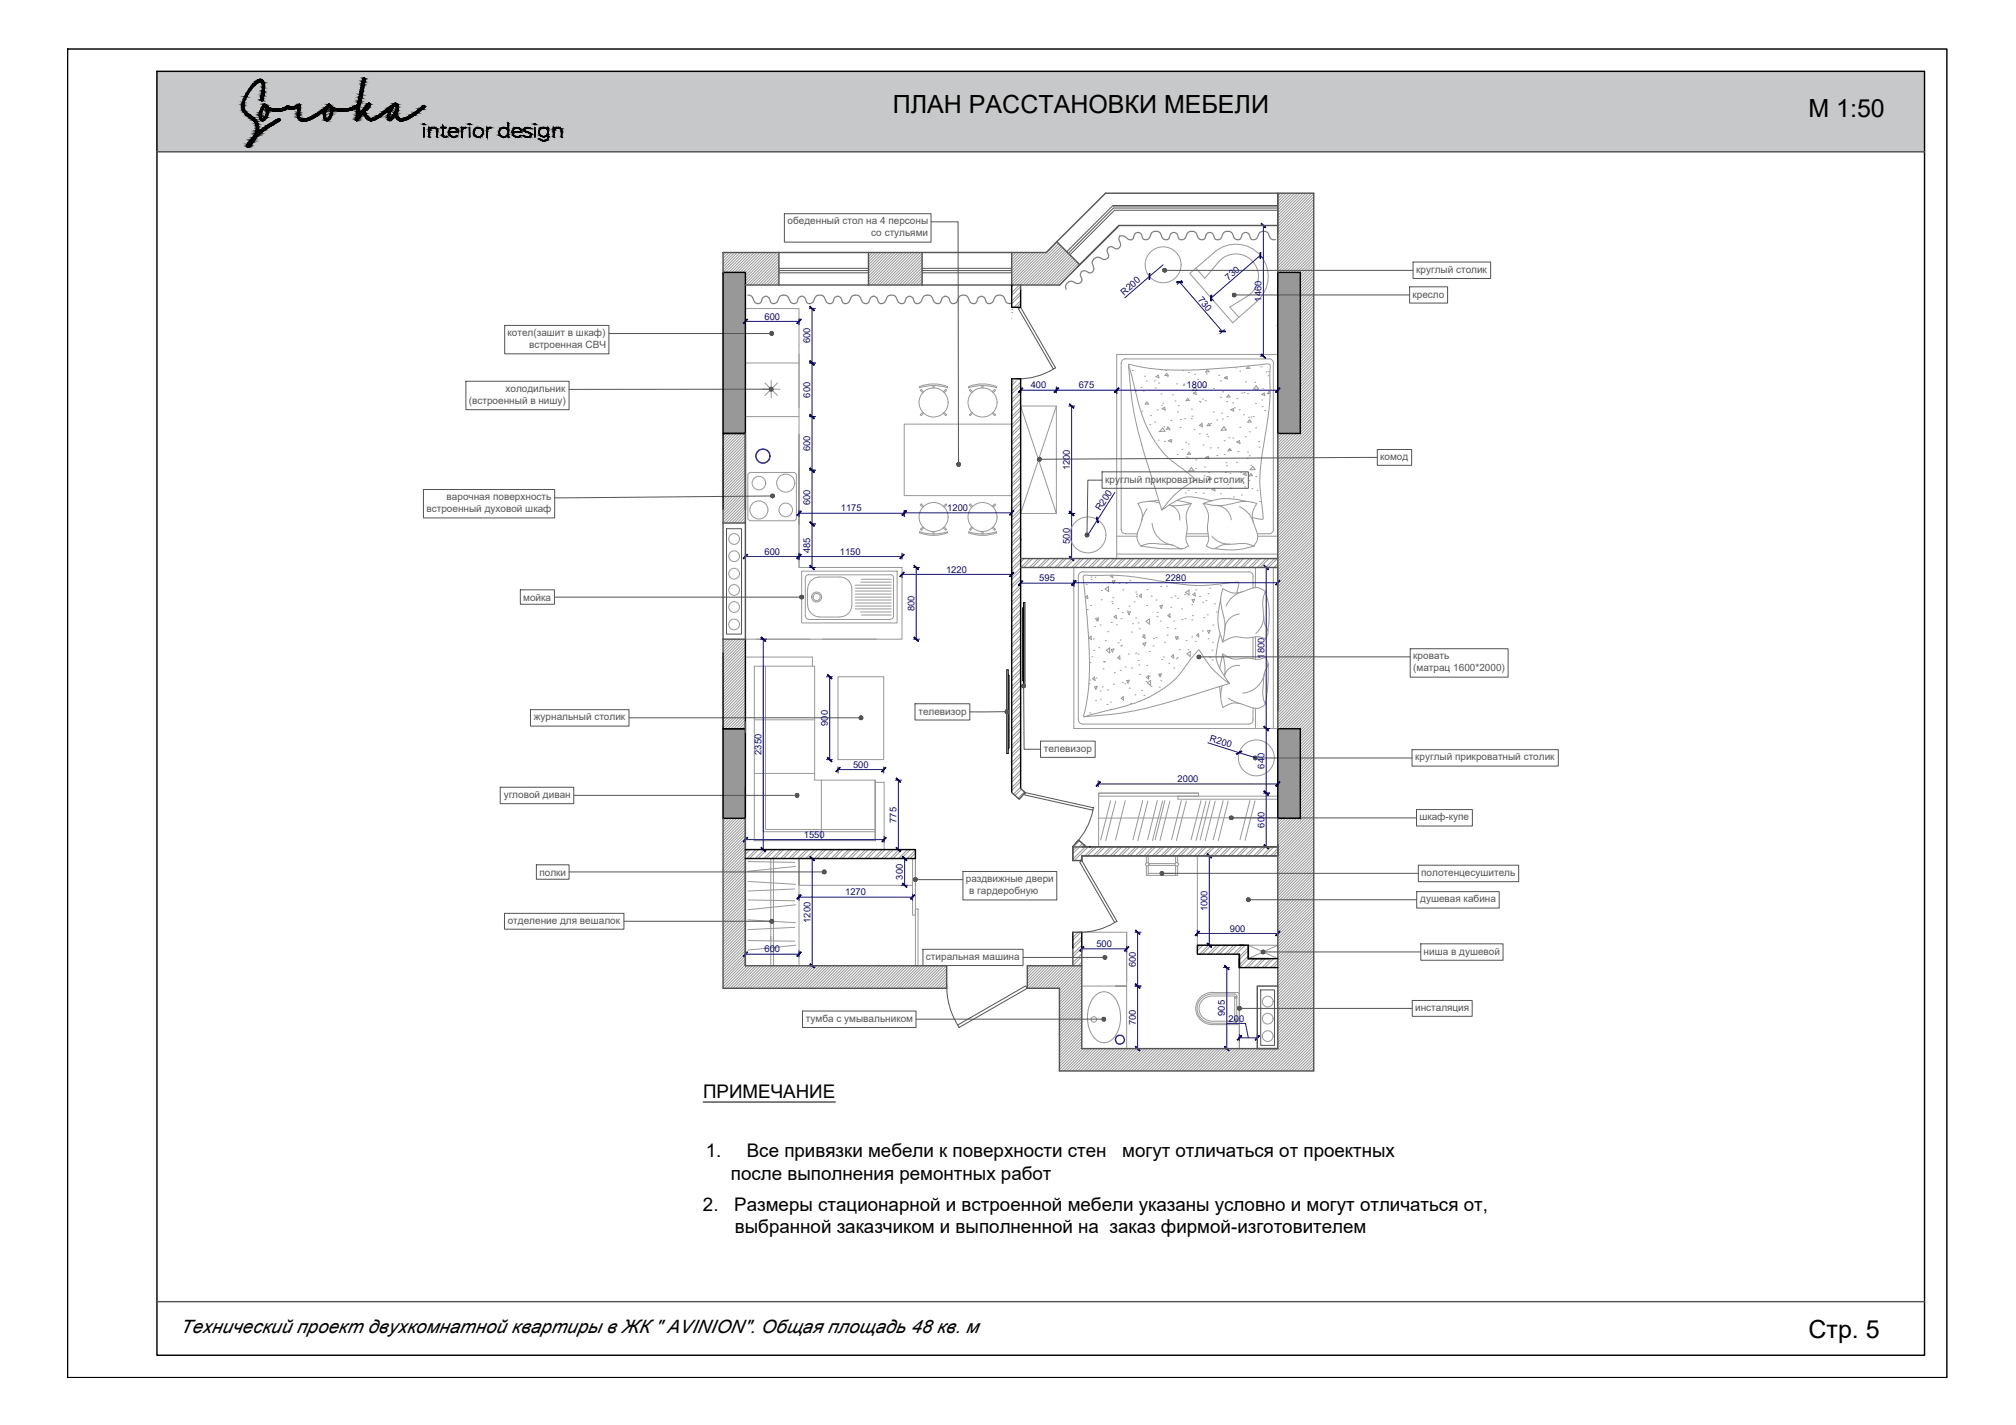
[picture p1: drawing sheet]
<svg xmlns="http://www.w3.org/2000/svg" width="420mm" height="297mm" viewBox="0 0 420 297" stroke-linecap="round" stroke-linejoin="round" font-family="sans-serif">
<defs><g id="words">
<g font-size="5.2">
<text x="186.1" y="23.6">ПЛАН РАССТАНОВКИ МЕБЕЛИ</text>
<text x="376.9" y="24.5">М 1:50</text>
<text x="376.9" y="278.9">Стр. 5</text>
</g>
<g font-size="3.9">
<text x="146.5" y="228.9">ПРИМЕЧАНИЕ</text>
<text x="147.1" y="241.2">1.</text>
<text x="152.3" y="245.9">после выполнения ремонтных работ</text>
<text x="155.6" y="241.2">Все привязки мебели к поверхности стен</text>
<text x="233.9" y="241.2">могут отличаться от проектных</text>
<text x="146.5" y="252.4">2.</text>
<text x="153" y="252.4">Размеры стационарной и встроенной мебели указаны условно и могут отличаться от,</text>
<text x="153.1" y="257">выбранной заказчиком и выполненной на заказ фирмой-изготовителем</text>
<text x="37.6" y="277.9">Технический проект двухкомнатной квартиры в ЖК &quot; AVINION&quot;. Общая площадь 48 кв. м</text>
</g>
<g font-size="2.1" fill="#545454">
<text x="164.2" y="46.8">обеденный стол на 4 персоны</text>
<text x="181.6" y="49.3">со стульями</text>
<text x="295.1" y="56.9">круглый столик</text>
<text x="294.4" y="62">кресло</text>
<text x="105.8" y="70.1">котел(зашит в шкаф)</text>
<text x="110.3" y="72.6">встроенная СВЧ</text>
<text x="105.4" y="81.7">холодильник</text>
<text x="97.7" y="84.2">(встроенный в нишу)</text>
<text x="287.6" y="95.9">комод</text>
<text x="230.3" y="100.6">круглый прикроватный столик</text>
<text x="88.9" y="106.8">встроенный духовой шкаф</text>
<text x="93.1" y="104.3">варочная поверхность</text>
<text x="109" y="125.2">мойка</text>
<text x="294.5" y="137.5">кровать</text>
<text x="294.5" y="140">(матрац 1600*2000)</text>
<text x="191.4" y="148.9">телевизор</text>
<text x="111.3" y="150.2">журнальный столик</text>
<text x="217.5" y="156.7">телевизор</text>
<text x="294.9" y="158.5">круглый прикроватный столик</text>
<text x="105" y="166.3">угловой диван</text>
<text x="295.8" y="171">шкаф-купе</text>
<text x="112.4" y="182.5">полки</text>
<text x="201.3" y="183.9">раздвижные двери</text>
<text x="296.2" y="182.6">полотенцесушитель</text>
<text x="202" y="186.4">в гардеробную</text>
<text x="296" y="188.1">душевая кабина</text>
<text x="105.8" y="192.6">отделение для вешалок</text>
<text x="193" y="200.1">стиральная машина</text>
<text x="296.7" y="199">ниша в душевой</text>
<text x="168" y="213">тумба с умывальником</text>
<text x="294.9" y="210.8">инсталяция</text>
</g>
<g font-size="2" fill="#000095">
<text x="256.1" y="58.5" transform="rotate(-41 256.1 58.5)">730</text>
<text x="234.3" y="61.7" transform="rotate(-41 234.3 61.7)">R200</text>
<text x="249.5" y="62.5" transform="rotate(49 249.5 62.5)">730</text>
<text x="262.9" y="62.9" transform="rotate(-90 262.9 62.9)">1460</text>
<text x="159.3" y="66.6">600</text>
<text x="168.9" y="71.6" transform="rotate(-90 168.9 71.6)">600</text>
<text x="168.9" y="82.9" transform="rotate(-90 168.9 82.9)">600</text>
<text x="214.8" y="81">400</text>
<text x="224.8" y="81">675</text>
<text x="247.3" y="81">1800</text>
<text x="168.9" y="94.1" transform="rotate(-90 168.9 94.1)">600</text>
<text x="223" y="98.1" transform="rotate(-90 223 98.1)">1200</text>
<text x="168.9" y="105.3" transform="rotate(-90 168.9 105.3)">600</text>
<text x="175.2" y="106.6">1175</text>
<text x="197.4" y="106.5">1200</text>
<text x="229.4" y="106.6" transform="rotate(-58 229.4 106.6)">R200</text>
<text x="223" y="113.3" transform="rotate(-90 223 113.3)">500</text>
<text x="159.3" y="115.6">600</text>
<text x="168.9" y="115.4" transform="rotate(-90 168.9 115.4)">485</text>
<text x="175" y="115.6">1150</text>
<text x="197.2" y="119.4">1220</text>
<text x="216.6" y="121.2">595</text>
<text x="242.9" y="121.1">2280</text>
<text x="190.6" y="127.4" transform="rotate(-90 190.6 127.4)">800</text>
<text x="263.6" y="137.3" transform="rotate(-90 263.6 137.3)">1800</text>
<text x="172.5" y="151.3" transform="rotate(-90 172.5 151.3)">900</text>
<text x="252" y="154.5" transform="rotate(17 252 154.5)">R200</text>
<text x="158.7" y="157.3" transform="rotate(-90 158.7 157.3)">2350</text>
<text x="177.8" y="160">500</text>
<text x="263.6" y="160.2" transform="rotate(-90 263.6 160.2)">640</text>
<text x="245.4" y="163">2000</text>
<text x="186.8" y="171.5" transform="rotate(-90 186.8 171.5)">775</text>
<text x="263.6" y="172.5" transform="rotate(-90 263.6 172.5)">600</text>
<text x="167.5" y="174.6">1550</text>
<text x="188.2" y="183.4" transform="rotate(-90 188.2 183.4)">300</text>
<text x="176.1" y="186.6">1270</text>
<text x="251.7" y="190" transform="rotate(-90 251.7 190)">1000</text>
<text x="168.9" y="192.4" transform="rotate(-90 168.9 192.4)">1200</text>
<text x="228.5" y="197.4">500</text>
<text x="256.3" y="194.2">900</text>
<text x="159.3" y="198.5">600</text>
<text x="236.7" y="201.6" transform="rotate(-90 236.7 201.6)">600</text>
<text x="236.7" y="213.7" transform="rotate(-90 236.7 213.7)">700</text>
<text x="255.3" y="211.8" transform="rotate(-90 255.3 211.8)">905</text>
<text x="256.1" y="213">200</text>
</g>
</g></defs>
<path d="M32.7 14.9l368.4 16.7v-16.7zM32.7 14.9l368.4 16.7h-368.4z" fill="#c7c8ca" stroke="#c7c8ca" stroke-width=".21"/>
<g fill="#989898" stroke="#989898" stroke-width=".21">
<path d="M266.3 56.8l4.7 11.2v-11.2zM266.3 56.8l4.7 11.2h-4.7z"/>
<path d="M266.3 68l4.7 1.8v-1.8zM266.3 68l4.7 1.8h-4.7z"/>
<path d="M266.3 69.8l4.7 7.5v-7.5zM266.3 69.8l4.7 7.5h-4.7z"/>
<path d="M266.3 77.3l4.7 13.1v-13.1zM266.3 77.3l4.7 13.1h-4.7z"/>
<path d="M150.7 56.8l4.6 33.6v-33.6zM150.7 56.8l4.6 33.6h-4.6z"/>
<path d="M266.3 151.9l4.7 18.7v-18.7zM266.3 151.9l4.7 18.7h-4.7z"/>
<path d="M150.7 151.9l4.6 18.7v-18.7zM150.7 151.9l4.6 18.7h-4.6z"/>
</g>
<g fill="none" stroke="#989898" stroke-width=".21">
<path d="M150.7 52.6v.1M151.3 52.6l-.6 .7M151.9 52.6l-1.2 1.3M152.5 52.6l-1.8 1.9M153.1 52.6l-2.4 2.4M153.7 52.6l-3 3M154.2 52.6l-3.5 3.6M154.8 52.6l-4.1 4.2M155.4 52.6l-4.1 4.2M156 52.6l-4.1 4.2M156.6 52.6l-4.1 4.2M157.2 52.6l-4.1 4.2"/>
<path d="M157.8 52.6l-4.2 4.2M158.4 52.6l-4.2 4.2M158.9 52.6l-4.1 4.2M159.5 52.6l-4.2 4.2M160.1 52.6l-4.8 4.8M160.7 52.6l-5.4 5.4M161.3 52.6l-6 6M161.9 52.6l-6.6 6.6M162.3 52.8l-6.6 6.6M162.3 53.4l-6 6M162.3 53.9l-5.4 5.5M162.3 54.5l-4.8 4.9"/>
<path d="M162.3 55.1l-4.2 4.3M162.3 55.7l-3.6 3.7M162.3 56.3l-3.1 3.1M162.3 56.9l-2.5 2.5M162.3 57.5l-1.9 1.9M162.3 58.1l-1.3 1.3M162.3 58.6l-.7 .8M162.3 59.2l-.1 .2M181.2 52.6l-.2 .3M181.8 52.6l-.8 .9M182.4 52.6l-1.4 1.4M183 52.6l-2 2"/>
<path d="M183.6 52.6l-2.6 2.6M184.2 52.6l-3.2 3.2M184.7 52.6l-3.7 3.8M185.3 52.6l-4.3 4.4M185.9 52.6l-4.9 5M186.5 52.6l-5.5 5.5M187.1 52.6l-6.1 6.1M187.7 52.6l-6.7 6.7M188.2 52.6l-6.7 6.8M188.8 52.6l-6.7 6.8M189.4 52.6l-6.7 6.8M190 52.6l-6.8 6.8"/>
<path d="M190.6 52.6l-6.8 6.8M191.2 52.6l-6.8 6.8M191.8 52.6l-6.8 6.8M192.2 52.8l-6.6 6.6M192.2 53.4l-6 6M192.2 54l-5.4 5.4M192.2 54.6l-4.8 4.8M192.2 55.2l-4.3 4.2M192.2 55.8l-3.7 3.6M192.2 56.4l-3.1 3M192.2 56.9l-2.5 2.5M192.2 57.5l-1.9 1.9"/>
<path d="M192.2 58.1l-1.3 1.3M192.2 58.7l-.7 .7M192.2 59.3l-.1 .1M211.1 52.6l-.3 .3M211.3 59.4l-.5 .4M211.7 52.6l-.9 .9M212.3 52.6l-1.5 1.5M212.5 59.4l-1.7 1.6M212.7 59.7l-1.9 1.9M212.9 52.6l-2.1 2.1M213.5 52.6l-2.7 2.7M214.1 52.6l-3.3 3.3"/>
<path d="M214.7 52.6l-3.9 3.8M215.3 52.6l-4.5 4.4M215.8 52.6l-5 5M216.4 52.6l-5.6 5.6M217 52.6l-6.2 6.2M217.6 52.6l-6.8 6.8M220.3 50.5l-8.9 8.9M220.6 50.8l-8.6 8.6M220.9 51.1l-8.3 8.3M221.2 51.4l-8 8M221.5 51.7l-7.7 7.7M221.8 52l-7.5 7.4"/>
<path d="M222.1 52.3l-7.2 7.1M222.4 52.5l-6.9 6.9M222.7 52.8l-6.6 6.6M223 53.1l-6.3 6.3M223.3 53.4l-6 6M223.5 53.7l-5.6 5.7M223.8 54l-5.4 5.4M224.1 54.3l-5.1 5.1M224.4 54.6l-4.8 4.8M224.7 54.9l-4.5 4.5M225 55.2l-4.2 4.2M266.9 40.3l-.6 .5"/>
<path d="M267.4 40.3l-1.1 1.1M268 40.3l-1.7 1.7M268.6 40.3l-2.3 2.3M269.2 40.3l-2.9 2.9M269.8 40.3l-3.5 3.4M270.4 40.3l-4.1 4M271 40.3l-4.7 4.6M271.6 40.3l-5.3 5.2M272.1 40.3l-5.8 5.8M272.7 40.3l-6.4 6.4M273.3 40.3l-7 7M273.8 40.4l-7.5 7.5"/>
<path d="M273.8 41l-7.5 7.4M273.8 41.6l-7.5 7.4M273.8 42.2l-7.5 7.4M273.8 42.7l-7.5 7.5M273.8 43.3l-7.5 7.5M273.8 43.9l-7.5 7.5M273.8 44.5l-7.5 7.5M273.8 45.1l-7.5 7.4M273.8 45.7l-7.5 7.4M273.8 46.2l-7.5 7.5M273.8 46.8l-7.5 7.5M273.8 47.4l-7.5 7.5"/>
<path d="M273.8 48l-7.5 7.5M273.8 48.6l-7.5 7.5M273.8 49.2l-7.5 7.5M273.8 49.8l-7 7M273.8 50.3l-6.4 6.5M273.8 50.9l-5.8 5.9M273.8 51.5l-5.3 5.3M273.8 52.1l-4.7 4.7M273.8 52.7l-4.1 4.1M273.8 53.3l-3.5 3.5M273.8 53.9l-2.9 2.9M273.8 54.5l-2.8 2.7"/>
<path d="M273.8 55l-2.8 2.8M273.8 55.6l-2.8 2.8M273.8 56.2l-2.8 2.8M273.8 56.8l-2.8 2.8M273.8 57.4l-2.8 2.8M273.8 58l-2.8 2.8M273.8 58.6l-2.8 2.8M273.8 59.2l-2.8 2.7M273.8 59.7l-2.8 2.8M210.8 64.5h.1M210.8 65.1h.1M210.8 66.3h.1"/>
<path d="M211.2 79.4l-.4 .4M211.8 79.4l-1 1M212.7 63.3l-.8 .8M212.7 60.9l-1.9 1.9M212.7 61.5l-1.9 1.9M212.7 79.7l-1.9 1.8M212.7 62.7l-1.4 1.4M273.8 60.3l-2.8 2.8M273.8 60.9l-2.8 2.8M273.8 61.5l-2.8 2.8M273.8 62.1l-2.8 2.8M273.8 62.7l-2.8 2.8"/>
<path d="M273.8 63.3l-2.8 2.8M273.8 63.9l-2.8 2.7M273.8 64.4l-2.8 2.8M273.8 65l-2.8 2.8M273.8 65.6l-2.8 2.8M273.8 66.2l-2.8 2.8M273.8 66.8l-2.8 2.8M273.8 67.4l-2.8 2.8M273.8 68l-2.8 2.8M273.8 68.6l-2.8 2.7M273.8 69.1l-2.8 2.8M273.8 69.7l-2.8 2.8"/>
<path d="M273.8 70.3l-2.8 2.8M273.8 70.9l-2.8 2.8M273.8 71.5l-2.8 2.8M273.8 72.1l-2.8 2.8M273.8 72.7l-2.8 2.8M273.8 73.3l-2.8 2.7M273.8 73.8l-2.8 2.8M273.8 74.4l-2.8 2.8M273.8 75l-2.8 2.8M273.8 75.6l-2.8 2.8M273.8 76.2l-2.8 2.8M273.8 76.8l-2.8 2.8"/>
<path d="M273.8 77.3l-2.8 2.9M273.8 77.9l-2.8 2.8M273.8 78.5l-2.8 2.8M273.8 79.1l-2.8 2.8M273.8 79.7l-2.8 2.8M151.1 90.4l-.4 .4M151.7 90.4l-1 1M152.3 90.4l-1.6 1.6M152.9 90.4l-2.2 2.2M153.5 90.4l-2.8 2.7M154.1 90.4l-3.4 3.3M154.6 90.4l-3.9 3.9"/>
<path d="M155.2 90.4l-4.5 4.5M155.3 90.8l-4.6 4.7M155.3 91.4l-4.6 4.7M155.3 92l-4.6 4.7M155.3 92.6l-4.6 4.7M155.3 93.2l-4.6 4.6M155.3 93.8l-4.6 4.6M155.3 94.3l-4.6 4.7M155.3 94.9l-4.6 4.7M155.3 95.5l-4.6 4.7M155.3 96.1l-4.6 4.7M155.3 96.7l-4.6 4.7"/>
<path d="M155.3 97.3l-4.6 4.7M155.3 97.9l-4.6 4.6M155.3 98.4l-4.6 4.7M155.3 99l-4.6 4.7M155.3 99.6l-4.6 4.7M212.7 81.4l-1.9 1.9M212.7 83.2l-1.9 1.9M212.7 84.9l-1.9 1.9M212.7 86.7l-1.9 1.9M212.7 88.4l-1.9 1.9M212.7 90.2l-1.9 1.9M212.7 92l-1.9 1.8"/>
<path d="M212.7 93.7l-1.9 1.9M212.7 95.5l-1.9 1.8M212.7 97.3l-1.9 1.8M212.7 99l-1.9 1.9M212.7 80.3l-1.9 1.8M212.7 82l-1.9 1.9M212.7 83.8l-1.9 1.8M212.7 85.5l-1.9 1.9M212.7 87.3l-1.9 1.9M212.7 89l-1.9 1.9M212.7 90.8l-1.9 1.9M212.7 92.6l-1.9 1.8"/>
<path d="M212.7 94.3l-1.9 1.9M212.7 96.1l-1.9 1.8M212.7 97.8l-1.9 1.9M212.7 99.6l-1.9 1.8M266.6 90.4l-.3 .2M267.2 90.4l-.9 .8M267.8 90.4l-1.5 1.4M268.4 90.4l-2.1 2M269 90.4l-2.7 2.6M269.6 90.4l-3.3 3.2M270.2 90.4l-3.9 3.8M270.7 90.4l-4.4 4.4"/>
<path d="M273.8 80.3l-2.8 2.8M273.8 80.9l-2.8 2.8M273.8 81.4l-2.8 2.8M273.8 82l-2.8 2.8M273.8 82.6l-2.8 2.8M273.8 83.2l-2.8 2.8M273.8 83.8l-2.8 2.8M273.8 84.4l-2.8 2.8M273.8 84.9l-2.8 2.9M273.8 85.5l-2.8 2.8M273.8 86.1l-2.8 2.8M273.8 86.7l-2.8 2.8"/>
<path d="M273.8 87.3l-2.8 2.8M273.8 87.9l-7.5 7.4M273.8 88.5l-7.5 7.4M273.8 89l-7.5 7.5M273.8 89.6l-7.5 7.5M273.8 90.2l-7.5 7.5M273.8 90.8l-7.5 7.5M273.8 91.4l-7.5 7.5M273.8 92l-7.5 7.5M273.8 92.6l-7.5 7.4M273.8 93.1l-7.5 7.5M273.8 93.7l-7.5 7.5"/>
<path d="M273.8 94.3l-7.5 7.5M273.8 94.9l-7.5 7.5M273.8 95.5l-7.5 7.5M273.8 96.1l-7.5 7.5M273.8 96.7l-7.5 7.5M273.8 97.3l-7.5 7.4M273.8 97.8l-7.5 7.5M273.8 98.4l-7.5 7.5M273.8 99l-7.5 7.5M273.8 99.6l-7.5 7.5M155.3 100.2l-4.6 4.7M155.3 100.8l-4.6 4.7"/>
<path d="M155.3 101.4l-4.6 4.7M155.3 102l-4.6 4.7M155.3 102.5l-4.6 4.7M155.3 103.1l-4.6 4.7M155.3 103.7l-4.6 4.7M155.3 104.3l-4.6 4.7M155.3 104.9l-4.1 4.1M155.3 105.5l-3.5 3.5M155.3 106.1l-2.9 2.9M155.3 106.7l-2.3 2.3M155.3 107.2l-1.7 1.8M155.3 107.8l-1.1 1.2"/>
<path d="M155.3 108.4l-.5 .6M212.7 100.8l-1.9 1.8M212.7 102.5l-1.9 1.9M212.7 104.3l-1.9 1.8M212.7 106.1l-1.9 1.8M212.7 107.8l-1.9 1.9M212.7 109.6l-1.9 1.8M212.7 111.4l-1.9 1.8M212.7 113.1l-1.9 1.8M212.7 114.9l-1.9 1.8M212.7 118.4l-1.9 1.8M212.7 101.4l-1.9 1.8"/>
<path d="M212.7 103.1l-1.9 1.9M212.7 104.9l-1.9 1.8M212.7 106.7l-1.9 1.8M212.7 108.4l-1.9 1.9M212.7 110.2l-1.9 1.8M212.7 111.9l-1.9 1.9M212.7 113.7l-1.9 1.8M212.7 115.4l-1.9 1.9M212.7 119l-1.9 1.8M212.9 116.4l-2.1 2.1M213.5 116.4l-2.7 2.7M214.6 116.4l-1.8 1.9"/>
<path d="M215.2 116.4l-1.9 1.9M216.4 116.4l-1.9 1.9M217 116.4l-1.9 1.9M218.2 116.4l-1.9 1.9M218.7 116.4l-1.8 1.9M219.9 116.4l-1.9 1.9M220.5 116.4l-1.9 1.9M221.7 116.4l-1.9 1.9M222.2 116.4l-1.8 1.9M223.4 116.4l-1.8 1.9M224 116.4l-1.8 1.9M225.2 116.4l-1.9 1.9"/>
<path d="M225.8 116.4l-1.9 1.9M226.9 116.4l-1.8 1.9M227.5 116.4l-1.8 1.9M228.7 116.4l-1.8 1.9M229.3 116.4l-1.9 1.9M230.4 116.4l-1.8 1.9M231 116.4l-1.8 1.9M232.2 116.4l-1.8 1.9M232.8 116.4l-1.8 1.9M234 116.4l-1.9 1.9M234.6 116.4l-1.9 1.9M235.7 116.4l-1.8 1.9"/>
<path d="M236.3 116.4l-1.8 1.9M237.5 116.4l-1.8 1.9M238.1 116.4l-1.9 1.9M239.3 116.4l-1.9 1.9M239.8 116.4l-1.8 1.9M241 116.4l-1.8 1.9M241.6 116.4l-1.9 1.9M242.8 116.4l-1.9 1.9M243.4 116.4l-1.9 1.9M244.5 116.4l-1.8 1.9M245.1 116.4l-1.8 1.9M246.3 116.4l-1.9 1.9"/>
<path d="M246.9 116.4l-1.9 1.9M248.1 116.4l-1.9 1.9M248.7 116.4l-1.9 1.9M249.8 116.4l-1.9 1.9M250.4 116.4l-1.9 1.9M251.6 116.4l-1.9 1.9M252.2 116.4l-1.9 1.9M253.3 116.4l-1.9 1.9M253.9 116.4l-1.9 1.9M255.1 116.4l-1.9 1.9M255.7 116.4l-1.9 1.9M256.9 116.4l-1.9 1.9"/>
<path d="M257.4 116.4l-1.8 1.9M258.6 116.4l-1.9 1.9M259.2 116.4l-1.9 1.9M260.4 116.4l-1.9 1.9M261 116.4l-1.9 1.9M262.1 116.4l-1.8 1.9M262.7 116.4l-1.9 1.9M263.9 116.4l-1.9 1.9M264.5 116.4l-1.9 1.9M265.6 116.4l-1.8 1.9M266.2 116.4l-1.8 1.9M266.3 117.5l-.8 .8"/>
<path d="M266.3 118.1l-.2 .2M273.8 100.2l-7.5 7.5M273.8 100.8l-7.5 7.5M273.8 101.4l-7.5 7.5M273.8 102l-7.5 7.4M273.8 102.5l-7.5 7.5M273.8 103.1l-7.5 7.5M273.8 103.7l-7.5 7.5M273.8 104.3l-7.5 7.5M273.8 104.9l-7.5 7.5M273.8 105.5l-7.5 7.4M273.8 106.1l-7.5 7.4"/>
<path d="M273.8 106.7l-7.5 7.4M273.8 107.2l-7.5 7.5M273.8 107.8l-7.5 7.5M273.8 108.4l-7.5 7.5M273.8 109l-7.5 7.5M273.8 109.6l-7.5 7.4M273.8 110.2l-7.5 7.4M273.8 110.8l-7.5 7.4M273.8 111.4l-7.5 7.4M273.8 111.9l-7.5 7.5M273.8 112.5l-7.5 7.5M273.8 113.1l-7.5 7.4"/>
<path d="M273.8 113.7l-7.5 7.4M273.8 114.3l-7.5 7.4M273.8 114.9l-7.5 7.4M273.8 115.5l-7.5 7.4M273.8 116l-7.5 7.5M273.8 116.6l-7.5 7.5M273.8 117.2l-7.5 7.4M273.8 117.8l-7.5 7.4M273.8 118.4l-7.5 7.4M273.8 119l-7.5 7.4M273.8 119.6l-7.5 7.4M151 133.2l-.3 .4"/>
<path d="M151.6 133.2l-.9 1M152.2 133.2l-1.5 1.6M152.8 133.2l-2.1 2.2M153.4 133.2l-2.7 2.7M154 133.2l-3.3 3.3M154.5 133.2l-3.8 3.9M155.1 133.2l-4.4 4.5M155.3 133.6l-4.6 4.7M155.3 134.2l-4.6 4.7M155.3 134.8l-4.6 4.7M155.3 135.4l-4.6 4.7M155.3 136l-4.6 4.6"/>
<path d="M155.3 136.6l-4.6 4.6M155.3 137.1l-4.6 4.7M155.3 137.7l-4.6 4.7M155.3 138.3l-4.6 4.7M155.3 138.9l-4.6 4.7M155.3 139.5l-4.6 4.7M212.7 120.1l-1.9 1.9M212.7 121.9l-1.9 1.9M212.7 123.6l-1.9 1.9M212.7 125.4l-1.9 1.9M212.7 127.1l-1.9 1.9M212.7 128.9l-1.9 1.9"/>
<path d="M212.7 130.7l-1.9 1.8M212.7 132.4l-1.9 1.9M212.7 134.2l-1.9 1.9M212.7 135.9l-1.9 1.9M212.7 137.7l-1.9 1.9M212.7 139.5l-1.9 1.8M212.7 120.7l-1.9 1.9M212.7 122.5l-1.9 1.8M212.7 124.2l-1.9 1.9M212.7 126l-1.9 1.9M212.7 127.7l-1.9 1.9M212.7 129.5l-1.9 1.9"/>
<path d="M212.7 131.2l-1.9 1.9M212.7 133l-1.9 1.9M212.7 134.8l-1.9 1.8M212.7 136.5l-1.9 1.9M212.7 138.3l-1.9 1.9M273.8 120.1l-7.5 7.5M273.8 120.7l-7.5 7.5M273.8 121.3l-7.5 7.4M273.8 121.9l-7.5 7.4M273.8 122.5l-7.5 7.4M273.8 123.1l-7.5 7.4M273.8 123.7l-7.5 7.4"/>
<path d="M273.8 124.2l-7.5 7.5M273.8 124.8l-7.5 7.5M273.8 125.4l-7.5 7.5M273.8 126l-7.5 7.4M273.8 126.6l-7.5 7.4M273.8 127.2l-7.5 7.4M273.8 127.7l-7.5 7.5M273.8 128.3l-7.5 7.5M273.8 128.9l-7.5 7.5M273.8 129.5l-7.5 7.5M273.8 130.1l-7.5 7.5M273.8 130.7l-7.5 7.4"/>
<path d="M273.8 131.3l-7.5 7.4M273.8 131.8l-7.5 7.5M273.8 132.4l-7.5 7.5M273.8 133l-7.5 7.5M273.8 133.6l-7.5 7.5M273.8 134.2l-7.5 7.5M273.8 134.8l-7.5 7.5M273.8 135.4l-7.5 7.4M273.8 135.9l-7.5 7.5M273.8 136.5l-7.5 7.5M273.8 137.1l-7.5 7.5M273.8 137.7l-7.5 7.5"/>
<path d="M273.8 138.3l-7.5 7.5M273.8 138.9l-7.5 7.5M273.8 139.5l-7.5 7.5M155.3 140.1l-4.6 4.7M155.3 140.7l-4.6 4.6M155.3 141.2l-4.6 4.7M155.3 141.8l-4.6 4.7M155.3 142.4l-4.6 4.7M155.3 143l-4.6 4.7M155.3 143.6l-4.6 4.7M155.3 144.2l-4.6 4.7M155.3 144.8l-4.6 4.7"/>
<path d="M155.3 145.3l-4.6 4.7M155.3 145.9l-4.6 4.7M155.3 146.5l-4.6 4.7M155.3 147.1l-4.6 4.7M155.3 147.7l-4.2 4.2M155.3 148.3l-3.6 3.6M155.3 148.9l-3 3M155.3 149.5l-2.4 2.4M155.3 150l-1.8 1.9M155.3 150.6l-1.2 1.3M155.3 151.2l-.6 .7M155.3 151.8l-.1 .1"/>
<path d="M212.7 141.2l-1.9 1.9M212.7 143l-1.9 1.8M212.7 144.8l-1.9 1.8M212.7 146.5l-1.9 1.9M212.7 148.3l-1.9 1.8M212.7 150l-1.9 1.9M212.7 151.8l-1.9 1.8M212.7 153.6l-1.9 1.8M212.7 155.3l-1.9 1.9M212.7 157.1l-1.9 1.8M212.7 158.8l-1.9 1.9M212.7 140.1l-1.9 1.8"/>
<path d="M212.7 141.8l-1.9 1.9M212.7 143.6l-1.9 1.8M212.7 145.3l-1.9 1.9M212.7 147.1l-1.9 1.8M212.7 148.9l-1.9 1.8M212.7 150.6l-1.9 1.9M212.7 152.4l-1.9 1.8M212.7 154.1l-1.9 1.9M212.7 155.9l-1.9 1.8M212.7 157.7l-1.9 1.8M212.7 159.4l-1.9 1.9M273.8 140.1l-7.5 7.4"/>
<path d="M273.8 140.6l-7.5 7.5M273.8 141.2l-7.5 7.5M273.8 141.8l-7.5 7.5M273.8 142.4l-7.5 7.5M273.8 143l-7.5 7.5M273.8 143.6l-7.5 7.5M273.8 144.2l-7.5 7.4M273.8 144.8l-7.2 7.1M273.8 145.3l-6.6 6.6M273.8 145.9l-6 6M273.8 146.5l-5.4 5.4M273.8 147.1l-4.8 4.8"/>
<path d="M273.8 147.7l-4.2 4.2M273.8 148.3l-3.6 3.6M273.8 148.9l-3.1 3M273.8 149.5l-2.8 2.7M273.8 150l-2.8 2.8M273.8 150.6l-2.8 2.8M273.8 151.2l-2.8 2.8M273.8 151.8l-2.8 2.8M273.8 152.4l-2.8 2.8M273.8 153l-2.8 2.8M273.8 153.6l-2.8 2.8M273.8 154.1l-2.8 2.8"/>
<path d="M273.8 154.7l-2.8 2.8M273.8 155.3l-2.8 2.8M273.8 155.9l-2.8 2.8M273.8 156.5l-2.8 2.8M273.8 157.1l-2.8 2.8M273.8 157.7l-2.8 2.8M273.8 158.3l-2.8 2.8M273.8 158.8l-2.8 2.8M273.8 159.4l-2.8 2.8M273.8 160l-2.8 2.8M151.2 170.6l-.5 .5M151.8 170.6l-1.1 1.1"/>
<path d="M152.4 170.6l-1.7 1.7M153 170.6l-2.3 2.3M153.6 170.6l-2.9 2.9M154.2 170.6l-3.5 3.4M154.8 170.6l-4.1 4M155.3 170.6l-4.6 4.6M155.3 171.2l-4.6 4.6M155.3 171.8l-4.6 4.6M155.3 172.3l-4.6 4.7M155.3 172.9l-4.6 4.7M155.3 173.5l-4.6 4.7M155.3 174.1l-4.6 4.6"/>
<path d="M155.3 174.7l-4.6 4.6M155.3 175.3l-4.6 4.6M155.3 175.8l-4.6 4.7M155.3 176.4l-4.6 4.7M155.3 177l-4.6 4.7M155.3 177.6l-4.6 4.7M155.3 178.2l-4.6 4.7M155.3 178.8l-4.6 4.6M155.3 179.4l-4.6 4.6M155.3 179.9l-4.6 4.7M155.7 177.1l-.4 .4M156.3 177.1l-1 1"/>
<path d="M157.5 177.1l-1.9 1.9M158.1 177.1l-1.9 1.9M159.2 177.1l-1.8 1.9M159.8 177.1l-1.8 1.9M161 177.1l-1.8 1.9M161.6 177.1l-1.9 1.9M162.8 177.1l-1.9 1.9M163.4 177.1l-1.9 1.9M164.5 177.1l-1.8 1.9M165.1 177.1l-1.8 1.9M166.3 177.1l-1.9 1.9M166.9 177.1l-1.9 1.9"/>
<path d="M168 177.1l-1.8 1.9M168.6 177.1l-1.8 1.9M169.8 177.1l-1.9 1.9M170.4 177.1l-1.9 1.9M171.6 177.1l-1.9 1.9M172.2 177.1l-1.9 1.9M173.3 177.1l-1.9 1.9M173.9 177.1l-1.9 1.9M175.1 177.1l-1.9 1.9M175.7 177.1l-1.9 1.9M176.9 177.1l-1.9 1.9M177.4 177.1l-1.9 1.9"/>
<path d="M178.6 177.1l-1.9 1.9M179.2 177.1l-1.9 1.9M180.4 177.1l-1.9 1.9M181 177.1l-1.9 1.9M182.1 177.1l-1.9 1.9M182.7 177.1l-1.9 1.9M183.9 177.1l-1.9 1.9M184.5 177.1l-1.9 1.9M185.6 177.1l-1.8 1.9M186.2 177.1l-1.9 1.9M187.4 177.1l-1.9 1.9M188 177.1l-1.9 1.9"/>
<path d="M189.1 177.1l-1.8 1.9M189.7 177.1l-1.8 1.9M190.8 177.2l-1.8 1.8M190.8 177.8l-1.2 1.2M212.7 160.6l-1.9 1.8M212.7 162.3l-1.9 1.9M212.7 164.1l-1.5 1.4M212.7 161.2l-1.9 1.8M212.7 162.9l-1.9 1.9M212.9 164.5l-1.4 1.3M213.5 165.1l-1.3 1.3M224.4 176.5l-.8 .8"/>
<path d="M225 176.5l-1.4 1.4M225 175.3l-1.3 1.2M225.5 179l-.4 .4M225.6 175.8l-.7 .7M225.9 176.1l-.4 .4M226.2 176.5l-2.6 2.6M226.4 176.5h-.1M226.8 176.5l-2.9 2.9M227 176.5h-.1M228 176.5l-1.9 1.9M228.1 176.5h.1M228.5 176.5l-1.9 1.9"/>
<path d="M228.7 176.5h.1M229.7 176.5l-1.9 1.9M229.9 176.5h.1M230.3 176.5l-1.9 1.9M230.5 176.5h-.1M231.5 176.5l-1.9 1.9M231.6 176.5h.1M232.1 176.5l-1.9 1.9M232.2 176.5h.1M233.2 176.5l-1.9 1.9M233.4 176.5h.1M233.8 176.5l-1.9 1.9"/>
<path d="M234 176.5h.1M235 176.5l-1.9 1.9M235.1 176.5h.1M235.6 176.5l-1.9 1.9M235.7 176.5h.1M236.7 176.5l-1.8 1.9M236.9 176.5h.1M237.3 176.5l-1.9 1.9M237.5 176.5h.1M238.5 176.5l-1.9 1.9M238.7 176.5h.1M239.1 176.5l-1.9 1.9"/>
<path d="M239.3 176.5h.1M240.3 176.5l-1.9 1.9M240.4 176.5h.1M240.8 176.5l-1.8 1.9M241 176.5h.1M242 176.5l-1.9 1.9M242.2 176.5h.1M242.6 176.5l-1.9 1.9M242.8 176.5h.1M243.8 176.5l-1.9 1.9M244 176.5h.1M244.3 176.5l-1.8 1.9"/>
<path d="M244.5 176.5h.1M245.5 176.5l-1.8 1.9M245.7 176.5h.1M246.1 176.5l-1.9 1.9M246.3 176.5h.1M247.3 176.5l-1.9 1.9M247.5 176.5h.1M247.9 176.5l-1.9 1.9M248.1 176.5h.1M249 176.5l-1.8 1.9M249.2 176.5h.1M249.6 176.5l-1.8 1.9"/>
<path d="M249.8 176.5h.1M250.8 176.5l-1.9 1.9M251 176.5h.1M251.4 176.5l-1.9 1.9M251.6 176.5h.1M252.5 176.5l-1.8 1.9M252.8 176.5h-.1M253.1 176.5l-1.8 1.9M253.4 176.5h-.1M254.3 176.5l-1.8 1.9M254.5 176.5h.1M254.9 176.5l-1.8 1.9"/>
<path d="M255.1 176.5h.1M256.1 176.5l-1.9 1.9M256.3 176.5h.1M256.7 176.5l-1.9 1.9M256.9 176.5h-.1M257.8 176.5l-1.8 1.9M258 176.5h.1M258.4 176.5l-1.8 1.9M258.6 176.5h.1M259.6 176.5l-1.9 1.9M259.8 176.5h.1M260.2 176.5l-1.9 1.9"/>
<path d="M260.4 176.5h.1M261.4 176.5l-1.9 1.9M261.6 176.5h-.1M261.9 176.5l-1.8 1.9M262.1 176.5h.1M263.1 176.5l-1.8 1.9M263.3 176.5h.1M263.7 176.5l-1.9 1.9M263.9 176.5h.1M264.9 176.5l-1.9 1.9M265.1 176.5h-.1M265.5 176.5l-1.9 1.9"/>
<path d="M265.7 176.5h-.1M266.7 170.6l-.4 .4M267.3 170.6l-1 .9M267.9 170.6l-1.6 1.5M268.5 170.6l-2.2 2.1M269.1 170.6l-2.8 2.7M269.7 170.6l-3.4 3.3M270.2 170.6l-3.9 3.9M270.8 170.6l-4.5 4.5M273.8 160.6l-2.8 2.8M273.8 161.2l-2.8 2.8M273.8 161.8l-2.8 2.8"/>
<path d="M273.8 162.4l-2.8 2.8M273.8 162.9l-2.8 2.8M273.8 163.5l-2.8 2.8M273.8 164.1l-2.8 2.8M273.8 164.7l-2.8 2.8M273.8 165.3l-2.8 2.8M273.8 165.9l-2.8 2.8M273.8 166.4l-2.8 2.9M273.8 167l-2.8 2.8M273.8 167.6l-2.8 2.8M273.8 168.2l-7.5 7.5M273.8 168.8l-7.5 7.4"/>
<path d="M273.8 169.4l-9 9M273.8 170l-8.4 8.4M273.8 170.5l-7.5 7.5M273.8 171.1l-7.5 7.5M273.8 171.7l-7.5 7.5M273.8 172.3l-7.5 7.5M273.8 172.9l-7.5 7.5M273.8 173.5l-7.5 7.4M273.8 174l-7.5 7.5M273.8 174.6l-7.5 7.5M273.8 175.2l-7.5 7.5M273.8 175.8l-7.5 7.5"/>
<path d="M273.8 176.4l-7.5 7.5M273.8 177l-7.5 7.5M273.8 177.6l-7.5 7.5M273.8 178.2l-7.5 7.4M273.8 178.7l-7.5 7.5M273.8 179.3l-7.5 7.5M273.8 179.9l-7.5 7.5M155.3 180.5l-4.6 4.7M155.3 181.1l-4.6 4.7M155.3 181.7l-4.6 4.7M155.3 182.3l-4.6 4.7M155.3 182.9l-4.6 4.7"/>
<path d="M155.3 183.4l-4.6 4.7M155.3 184l-4.6 4.7M155.3 184.6l-4.6 4.7M155.3 185.2l-4.6 4.7M155.3 185.8l-4.6 4.7M155.3 186.4l-4.6 4.7M155.3 187l-4.6 4.7M155.3 187.6l-4.6 4.6M155.3 188.1l-4.6 4.7M155.3 188.7l-4.6 4.7M155.3 189.3l-4.6 4.7M155.3 189.9l-4.6 4.7"/>
<path d="M155.3 190.5l-4.6 4.7M155.3 191.1l-4.6 4.7M155.3 191.7l-4.6 4.7M155.3 192.2l-4.6 4.7M155.3 192.8l-4.6 4.7M155.3 193.4l-4.6 4.7M155.3 194l-4.6 4.7M155.3 194.6l-4.6 4.7M155.3 195.2l-4.6 4.7M155.3 195.8l-4.6 4.6M155.3 196.4l-4.6 4.6M155.3 196.9l-4.6 4.7"/>
<path d="M155.3 197.5l-4.6 4.7M155.3 198.1l-4.6 4.7M155.3 198.7l-4.6 4.7M155.3 199.3l-4.6 4.7M155.3 199.9l-4.6 4.6M224.7 194.3l-1.1 1.1M225.3 194.3l-1.7 1.7M225.5 195.3l-1.9 1.9M225.5 197l-1.9 1.9M225.5 198.8l-1.9 1.9M225.5 195.9l-1.9 1.9M225.5 197.6l-1.9 1.9"/>
<path d="M225.5 199.4l-1.9 1.9M250.1 197l-.6 .6M250.7 197l-1.2 1.2M251.9 197l-1.9 1.9M252.5 197l-1.9 1.9M253.6 197l-1.9 1.9M254.2 197l-1.9 1.9M255.4 197l-1.9 1.9M256 197l-1.9 1.9M257.1 197l-1.8 1.9M257.7 197l-1.9 1.9M258.9 197l-1.9 1.9"/>
<path d="M259.5 197l-1.9 1.9M260.2 197.5l-1.9 1.9M260.2 199.3l-1.9 1.8M260.2 198.1l-1.9 1.9M260.2 199.8l-1.9 1.9M261.4 199.8l-1.9 1.9M261.9 199.8l-1.8 1.9M263.1 199.8l-1.8 1.9M263.7 199.8l-1.8 1.9M264.9 199.8l-1.9 1.9M265.5 199.8l-1.9 1.9M273.8 180.5l-7.5 7.5"/>
<path d="M273.8 181.1l-7.5 7.5M273.8 181.7l-7.5 7.5M273.8 182.3l-7.5 7.5M273.8 182.9l-7.5 7.4M273.8 183.4l-7.5 7.5M273.8 184l-7.5 7.5M273.8 184.6l-7.5 7.5M273.8 185.2l-7.5 7.5M273.8 185.8l-7.5 7.5M273.8 186.4l-7.5 7.5M273.8 187l-7.5 7.4M273.8 187.6l-7.5 7.4"/>
<path d="M273.8 188.1l-7.5 7.5M273.8 188.7l-7.5 7.5M273.8 189.3l-7.5 7.5M273.8 189.9l-7.5 7.5M273.8 190.5l-7.5 7.4M273.8 191.1l-7.5 7.4M273.8 191.7l-7.5 7.4M273.8 192.2l-7.5 7.5M273.8 192.8l-7.5 7.5M273.8 193.4l-7.5 7.5M273.8 194l-7.5 7.5M273.8 194.6l-7.5 7.4"/>
<path d="M273.8 195.2l-7.5 7.4M273.8 195.8l-7.5 7.4M273.8 196.4l-7.5 7.4M273.8 196.9l-7.5 7.5M273.8 197.5l-7.5 7.5M273.8 198.1l-7.5 7.5M273.8 198.7l-7.5 7.4M273.8 199.3l-7.5 7.4M273.8 199.9l-7.5 7.4M155.3 200.5l-4.6 4.6M155.3 201.1l-4.6 4.6M155.6 201.3l-4.6 4.7"/>
<path d="M156.2 201.3l-4.6 4.7M156.8 201.3l-4.6 4.7M157.4 201.3l-4.7 4.7M158 201.3l-4.7 4.7M158.6 201.3l-4.7 4.7M159.2 201.3l-4.7 4.7M159.8 201.3l-4.7 4.7M160.3 201.3l-4.6 4.7M160.9 201.3l-4.7 4.7M161.5 201.3l-4.7 4.7M162.1 201.3l-4.7 4.7M162.7 201.3l-4.7 4.7"/>
<path d="M163.3 201.3l-4.7 4.7M163.9 201.3l-4.7 4.7M164.5 201.3l-4.7 4.7M165 201.3l-4.7 4.7M165.6 201.3l-4.7 4.7M166.2 201.3l-4.7 4.7M166.8 201.3l-4.7 4.7M167.4 201.3l-4.7 4.7M168 201.3l-4.7 4.7M168.6 201.3l-4.7 4.7M169.1 201.3l-4.6 4.7M169.7 201.3l-4.7 4.7"/>
<path d="M170.3 201.3l-4.7 4.7M170.9 201.3l-4.7 4.7M171.5 201.3l-4.7 4.7M172.1 201.3l-4.7 4.7M172.7 201.3l-4.7 4.7M173.2 201.3l-4.6 4.7M173.8 201.3l-4.7 4.7M174.4 201.3l-4.7 4.7M175 201.3l-4.7 4.7M175.6 201.3l-4.7 4.7M176.2 201.3l-4.7 4.7M176.8 201.3l-4.7 4.7"/>
<path d="M177.3 201.3l-4.6 4.7M177.9 201.3l-4.6 4.7M178.5 201.3l-4.7 4.7M179.1 201.3l-4.7 4.7M179.7 201.3l-4.7 4.7M180.3 201.3l-4.7 4.7M180.9 201.3l-4.7 4.7M181.4 201.3l-4.6 4.7M182 201.3l-4.6 4.7M182.6 201.3l-4.6 4.7M183.2 201.3l-4.7 4.7M183.8 201.3l-4.7 4.7"/>
<path d="M184.4 201.3l-4.7 4.7M184.9 201.3l-4.6 4.7M185.5 201.3l-4.6 4.7M186.1 201.3l-4.6 4.7M186.7 201.3l-4.6 4.7M187.3 201.3l-4.6 4.7M187.9 201.3l-4.7 4.7M188.5 201.3l-4.7 4.7M189 201.3l-4.6 4.7M189.6 201.3l-4.6 4.7M190.2 201.3l-4.6 4.7M190.8 201.3l-4.6 4.7"/>
<path d="M191.4 201.3l-4.6 4.7M192 201.3l-4.7 4.7M192.6 201.3l-4.7 4.7M193.2 201.3l-4.7 4.7M193.7 201.3l-4.6 4.7M194.3 201.3l-4.6 4.7M194.9 201.3l-4.6 4.7M195.5 201.3l-4.6 4.7M196.1 201.3l-4.7 4.7M196.7 201.3l-4.7 4.7M197.3 201.3l-4.7 4.7M197.3 201.9l-4.1 4.1"/>
<path d="M197.3 202.5l-3.5 3.5M197.3 203l-2.9 3M197.3 203.6l-2.3 2.4M197.3 204.2l-1.8 1.8M197.3 204.8l-1.2 1.2M197.3 205.4l-.6 .6M197.3 206h.1M214.3 201.3l-.2 .2M214.9 201.3l-.8 .8M215.5 201.3l-1.4 1.4M216 201.3l-1.9 2M216.6 201.3l-2.5 2.5"/>
<path d="M217.2 201.3l-3.1 3.1M217.8 201.3l-3.7 3.7M218.4 201.3l-4.3 4.3M219 201.3l-4.7 4.7M219.6 201.3l-4.7 4.7M220.1 201.3l-4.6 4.7M220.7 201.3l-4.6 4.7M221.3 201.3l-4.7 4.7M221.9 201.3l-4.7 4.7M222.5 201.3l-4.7 4.7M223.1 201.3l-4.7 4.7M223.6 201.3l-4.6 4.7"/>
<path d="M224.2 201.3l-4.6 4.7M224.8 201.3l-4.6 4.7M225.4 201.3l-4.6 4.7M225.5 201.9l-4.7 4.6M225.5 202.5l-4.7 4.6M225.5 203l-4.7 4.7M225.5 203.6l-4.7 4.7M225.5 204.2l-4.7 4.7M225.5 204.8l-4.7 4.6M225.5 205.4l-4.7 4.6M225.5 206l-4.7 4.6M225.5 206.6l-4.7 4.6"/>
<path d="M225.5 207.2l-4.7 4.6M225.5 207.7l-4.7 4.7M225.5 208.3l-4.7 4.7M225.5 208.9l-4.7 4.6M225.5 209.5l-4.7 4.6M225.5 210.1l-4.7 4.6M225.5 210.7l-4.7 4.6M225.5 211.3l-4.7 4.6M225.5 211.8l-4.7 4.7M225.5 212.4l-4.7 4.7M225.5 213l-4.7 4.6M225.5 213.6l-4.7 4.6"/>
<path d="M225.5 214.2l-4.7 4.6M225.5 214.8l-4.7 4.6M225.5 215.3l-4.7 4.7M225.5 215.9l-4.7 4.7M225.5 216.5l-4.7 4.7M225.5 217.1l-4.7 4.7M225.5 217.7l-4.7 4.6M225.5 218.3l-4.7 4.6M225.5 200.5l-.8 .8M225.5 201.1l-.2 .2M225.7 218.6l-4.6 4.6M226.3 218.6l-4.6 4.6"/>
<path d="M226.9 218.6l-4.7 4.6M227.5 218.6l-4.7 4.6M228.1 218.6l-4.7 4.6M228.7 218.6l-4.7 4.6M229.3 218.6l-4.7 4.6M229.9 218.6l-4.7 4.6M230.4 218.6l-4.6 4.6M231 218.6l-4.7 4.6M231.6 218.6l-4.7 4.6M232.2 218.6l-4.7 4.6M232.8 218.6l-4.7 4.6M233.4 218.6l-4.7 4.6"/>
<path d="M234 218.6l-4.7 4.6M234.6 218.6l-4.7 4.6M235.1 218.6l-4.7 4.6M235.7 218.6l-4.7 4.6M236.3 218.6l-4.7 4.6M236.9 218.6l-4.7 4.6M237.5 218.6l-4.7 4.6M238.1 218.6l-4.7 4.6M238.7 218.6l-4.7 4.6M239.2 218.6l-4.6 4.6M239.8 218.6l-4.7 4.6M240.4 218.6l-4.7 4.6"/>
<path d="M241 218.6l-4.7 4.6M241.6 218.6l-4.7 4.6M242.2 218.6l-4.7 4.6M242.8 218.6l-4.7 4.6M243.3 218.6l-4.6 4.6M243.9 218.6l-4.6 4.6M244.5 218.6l-4.7 4.6M245.1 218.6l-4.7 4.6M245.7 218.6l-4.7 4.6M246.3 218.6l-4.7 4.6M246.8 218.6l-4.6 4.6M247.4 218.6l-4.6 4.6"/>
<path d="M248 218.6l-4.6 4.6M248.6 218.6l-4.6 4.6M249.2 218.6l-4.7 4.6M249.8 218.6l-4.7 4.6M250.4 218.6l-4.7 4.6M250.9 218.6l-4.6 4.6M251.5 218.6l-4.6 4.6M252.1 218.6l-4.6 4.6M252.7 218.6l-4.6 4.6M253.3 218.6l-4.6 4.6M253.9 218.6l-4.7 4.6M254.5 218.6l-4.7 4.6"/>
<path d="M255 218.6l-4.6 4.6M255.6 218.6l-4.6 4.6M256.2 218.6l-4.6 4.6M256.8 218.6l-4.6 4.6M257.4 218.6l-4.6 4.6M258 218.6l-4.7 4.6M258.6 218.6l-4.7 4.6M259.2 218.6l-4.7 4.6M259.7 218.6l-4.6 4.6M260.3 218.6l-4.6 4.6M260.9 218.6l-4.6 4.6M261.5 218.6l-4.6 4.6"/>
<path d="M262.1 218.6l-4.7 4.6M262.7 218.6l-4.7 4.6M263.3 218.6l-4.7 4.6M263.8 218.6l-4.6 4.6M264.4 218.6l-4.6 4.6M265 218.6l-4.6 4.6M265.6 218.6l-4.7 4.6M266.2 218.6l-4.7 4.6M266.3 200.2l-1.5 1.5M266.3 200.8l-.9 .9M273.8 200.5l-7.5 7.4M273.8 201.1l-7.5 7.4"/>
<path d="M273.8 201.6l-7.5 7.5M273.8 202.2l-7.5 7.4M273.8 202.8l-7.5 7.4M273.8 203.4l-7.5 7.4M273.8 204l-7.5 7.4M273.8 204.6l-7.5 7.4M273.8 205.1l-7.5 7.5M273.8 205.7l-7.5 7.5M273.8 206.3l-7.5 7.5M273.8 206.9l-7.5 7.4M273.8 207.5l-7.5 7.4M273.8 208.1l-7.5 7.4"/>
<path d="M273.8 208.7l-7.5 7.4M273.8 209.2l-7.5 7.5M273.8 209.8l-7.5 7.5M273.8 210.4l-7.5 7.5M273.8 211l-7.5 7.5M273.8 211.6l-11.7 11.6M273.8 212.2l-11.1 11M273.8 212.8l-10.5 10.4M273.8 213.3l-9.9 9.9M273.8 213.9l-9.3 9.3M273.8 214.5l-8.8 8.7M273.8 215.1l-8.2 8.1"/>
<path d="M273.8 215.7l-7.6 7.5M273.8 216.3l-7 6.9M273.8 216.8l-6.4 6.4M273.8 217.4l-5.8 5.8M273.8 218l-5.2 5.2M273.8 218.6l-4.7 4.6M273.8 219.2l-4.1 4M273.8 219.8l-3.5 3.4M273.8 220.4l-2.9 2.8M273.8 221l-2.3 2.2M273.8 221.5l-1.7 1.7M273.8 222.1l-1.1 1.1"/>
<path d="M273.8 222.7l-.6 .5"/>
<circle cx="153" cy="112.3" r="1.12"/>
<circle cx="153" cy="115.9" r="1.12"/>
<circle cx="153" cy="119.6" r="1.12"/>
<circle cx="153" cy="123" r="1.12"/>
<circle cx="153" cy="130.2" r="1.12"/>
<circle cx="153" cy="126.5" r="1.12"/>
<circle cx="264.2" cy="212.3" r="1.12"/>
<circle cx="264.2" cy="208.8" r="1.12"/>
<circle cx="264.2" cy="216" r="1.12"/>
</g>
<g fill="none" stroke="#989898" stroke-width=".21">
<path d="M249.2 55.9l1.9 2.1 2.8-3.4a4.7 4.7 0 0 1 7.2 0 4.7 4.7 0 0 1-1 7.1M253.2 52.5a6.8 6.8 0 0 1 9.5 .7 6.8 6.8 0 0 1-.7 9.5l-5.1 4.6-8.9-10.3 5.1-4.5M155.3 64.3h11.2v54M155.3 75.7h11.2M159.4 79.8l2.6 2.6M160.7 79.3v3.7M162 79.8l-2.6 2.6M232.7 73.9h33.6v42.5h-33.6zM233.7 75.7v34.6M234.6 74.8h29.8M234.6 74.8a.95 .95 0 0 0-.9 .9M235.2 76a77.5 77.5 0 0 0 4.6 22.9l2.3 7.5"/>
<path d="M236 77.2h.1M238.5 78.4h.1M238.9 79.4h.1M240.6 79.4h.1M240.9 78.5l.5-.3 .1 .6zM241.5 79.9h.1M242 77.1h.1M242.9 77.2h.1M243.1 77.8l.4 .4-.7 .1zM243.3 78.5h.1M246.5 77.2h.1M247.7 77.7h.1"/>
<path d="M249 78h.1M249.6 79.1h.1M251.4 77.9h.1M251.6 77.1l.4 .4-.7 .1zM254 78.2h.1M254.3 79.4h.1M255.2 78.7l.5-.2 .1 .5zM255.2 78.8h.1M255.4 78.8h.1M257.5 76.7h.1M258.4 77.4h.1M259.6 79.6h.1"/>
<path d="M260 61.7l-3.7 2.3 1.9 2.1M260.1 76.3l.4 .5h-.7zM261.5 79.7h.1M262.8 76.5h.1M263.8 77.5h.1M264.3 78.3h.1M264.3 77.5h.1M264.5 74.8a.95 .95 0 0 1 .9 .9M265.4 75.7v34.6M155.3 86.8h11.2M155.9 98.9l.4-.4h9.3l.4 .4v9.3l-.4 .4h-9.3l-.4-.4zM158.9 81.1h3.7"/>
<path d="M166.5 90.6v18.6M188.5 88.4h22.3v14.9h-22.3zM191.8 81.4l.5 .4M191.8 81.3l.2-.1 .5 .5M192.3 86l-.5 .5M192.5 86.1l-.5 .5-.2-.1M194.4 80.4v.5M194.7 80.4v.5M196.6 86.1l.5 .5 .2-.1M196.8 86l.5 .5M197.3 81.4l-.5 .4M197.3 81.3l-.2-.1-.5 .5"/>
<path d="M197.5 80.8v-.2a7.7 7.7 0 0 0-5.9 0v.2a9.4 9.4 0 0 1 5.9 0M201.9 80.6a7.8 7.8 0 0 1 5.8 0v.2a9.5 9.5 0 0 0-5.9 0zM202 81.3l.2-.1 .5 .5M202 81.4l.5 .4M202.5 86l-.5 .5 .2 .1 .5-.5M204.6 80.4v.5M204.9 80.4v.5M206.8 86.1l.5 .5 .2-.1M207 86l.5 .5M207.5 81.4l-.5 .4M207.5 81.3l-.2-.1-.5 .5M212.7 84.6v22.4h7.5v-22.4h-7.5l7.5 22.4"/>
<path d="M220.2 84.6l-7.5 22.4M236.6 81.5l.1 .1M237.8 80.8h.1M238 85.7h.1M238.3 81.5h.1M239 83.8l.4 .4-.7 .1zM239.6 88.5h.1M239.8 86.6h.1M240.7 88h.1M240.8 80.9h.1M241.2 85.4h.1M241.4 91.8h.1"/>
<path d="M241.5 90h.1M242 82.1h.1M242.1 84.5h.1M242.2 85.2l.5-.3 .2 .6zM242.3 89.2l.5 .7h-1.1zM242.3 84h.1M242.6 89h.1M242.7 92h.1M243.4 89l.4 .4-.7 .1zM243.5 91.9l.5-.3 .1 .6zM243.7 89.6h.1M244 87.6h.1"/>
<path d="M244.1 91.8h.1M244.4 82.3h.1M244.9 83.6h.1M245.2 80h.1M245.3 94.7h.1M245.4 85.9h.1M245.6 84.6h.1M245.9 89.1h.1M246 87.4h.1M246.3 93.7h.1M246.6 80.3h.1M246.7 80.2h.1"/>
<path d="M246.7 80.1h.1M246.9 87.3h.1M247.1 92.2h.1M247.3 95.3h.1M247.5 95.5h.1M247.5 83l.4 .5h-.7zM247.6 92.6h.1M247.8 94.2l.3 .5h-.6zM248.3 87.3h.1M248.3 85.3h.1M248.3 97.5l.5 .6-1 .1zM248.4 86.8h.1"/>
<path d="M248.7 82l.5-.3 .1 .5zM248.8 89.6h.1M249 80.7l.5 .7h-1zM249.2 97.7h.1M249.2 95.9h.1M250 90.4h.1M250 83.7h.1M250 88.7l.5-.3 .1 .6zM250.1 83.8h.1M250.3 88.2h.1M250.6 83.2h.1M250.7 92.8h.1"/>
<path d="M250.9 99.2h.1M251.1 97.3h.1M251.1 80.5h.1M251.2 83.5h.1M251.3 95.3l.5-.2 .2 .5zM251.5 95.5h.1M251.5 90.5h.1M251.7 91h.1M251.7 95.4h.1M251.9 98.5h.1M251.9 88.3l.4 .4h-.7zM252.2 99.5l.3 .4-.7 .1z"/>
<path d="M252.3 93.4h.1M252.3 88.3h.1M252.8 85.9h.1M252.9 81h.1M253.6 87.6h.1M253.6 95h.1M253.8 93.4h.1M254.4 82.8h.1M254.6 86.1h.1M254.7 87.3h.1M254.8 81.7h.1M255.1 89l.5 .6-1.1 .1z"/>
<path d="M255.1 91.9h.1M255.1 94.8h.1M255.4 98.5h.1M255.5 96.4h.1M255.6 97.1h.1M255.6 83.7h.1M255.8 86.8h.1M256 82.3l.4 .4-.7 .1zM256.1 91.2h.1M256.1 93.7h.1M256.3 93.5l.4 .4-.8 .1zM256.3 98.7h.1"/>
<path d="M256.5 85.4l.5-.3 .1 .6zM256.9 84h.1M256.9 91.3h.1M257.2 85h.1M257.7 96.4h.1M257.8 83.1h.1M257.8 92.1l.5-.3 .1 .6zM258 94.1h.1M258.3 85.4h.1M258.4 89.1h.1M258.6 98.5h.1M258.8 81.9h.1"/>
<path d="M259.1 98.8l.5-.2 .1 .5zM259.2 86.5h.1M259.2 81.8h.1M259.5 91h.1M259.9 95.6h.1M260 94.2h.1M260 82.1h.1M260.2 87h.1M260.4 95h.1M260.4 90h.1M260.4 87.5l.4 .4-.8 .1zM260.7 97h.1"/>
<path d="M260.7 98.7l.4 .5h-.8zM260.7 86.9h.1M261.1 97.2l.5 .7h-1.1zM261.2 86.8h.1M261.6 84.1h.1M261.7 99.3h.1M261.7 89.2h.1M261.8 80.4l.5 .7h-1zM262.3 92h.1M262.4 93.2h.1M263 82.2l.5-.3 .1 .6zM263 83.4h.1"/>
<path d="M263 84.8h.1M263.2 81h.1M263.6 85.6h.1M264.7 81.8l-.2-.3-.4 .6 .6-.1M166.5 109v9.3h21.5v14.9h-32.7M167.1 119.1h19.9v10.8h-19.9zM168.6 119.8h16.9M168.6 119.8a.74 .74 0 0 0-.8 .7v7.9M171.4 118.3h11.2M185.5 119.8a.74 .74 0 0 1 .8 .7M191.6 110.9v.2M191.6 110.8a9.4 9.4 0 0 0 5.9 0"/>
<path d="M191.6 111a7.8 7.8 0 0 0 5.9 0M191.8 105.3l.5 .5M191.8 110.3l.2 .2M192 105.1l.5 .5M192 105l-.2 .2M192.3 109.9l-.5 .4M192.5 110l-.5 .5M194.4 110.8v.6M194.7 110.8v.6M196.6 110l.5 .5M196.8 109.9l.5 .4M197.1 105.1l-.5 .5"/>
<path d="M197.1 105l.2 .2M197.3 105.3l-.5 .5M197.3 110.3l-.2 .2M197.5 110.9v.2M201.8 110.9v.2M201.8 110.8a9.4 9.4 0 0 0 5.9 0M201.9 111a7.8 7.8 0 0 0 5.8 0M202 105.3l.5 .5M202.2 105.1l.5 .5M202.2 105l-.2 .2M202.5 109.9l-.5 .4 .2 .2M202.7 110l-.5 .5"/>
<path d="M204.6 110.8v.6M204.9 110.8v.6M206.8 110l.5 .5M207 109.9l.5 .4M207.3 105.1l-.5 .5M207.3 105l.2 .2M207.5 105.3l-.5 .5M207.5 110.3l-.2 .2M207.7 110.9v.2M223.8 118.3h42.5v33.6h-42.5zM225.7 119.2h34.5M225.7 119.2a.95 .95 0 0 0-1 .9v29.9a.95 .95 0 0 0 1 .9"/>
<path d="M231.7 119.9l-.2 .2 .4 .4v-.6M232.7 115.5h33.6M232.7 111.8h4.3M233.7 110.3a.95 .95 0 0 0 .9 1h2.5M239.1 106l-.8 1.5-.4 1M240.1 109.1a5 5 0 0 0 4.3 4.5M241.5 104.3l-2.2 .2M241.7 104.8l-2.3-.3-2.3 .5a4.5 4.5 0 0 1 .4 5l-.3 .5a2.91 2.91 0 0 0 .5 3.3M243.7 105.2a2.86 2.86 0 0 1 2.2 3.2M245.3 104.3l3 .7-2 .3-1.5 .1-1.1-.1M247 102.8h.1M247.2 111.8h4.7"/>
<path d="M247.3 111.3h4.5M247.6 102.2h.1M248.3 105a5 5 0 0 0-.9 4.6l-.2 2.9 .5 1.3-1 .5a2.39 2.39 0 0 1-2.2-.6l-3-.3a6.1 6.1 0 0 0-3.8 .4l4.3 .6h4.3M249.1 102.7h.1M250.8 105a5.3 5.3 0 0 1 .9 4.9l.2 2.5-.5 1.4 .9 .5a2.2 2.2 0 0 0 2.1-.5 20.2 20.2 0 0 1 5.7-.4l1.3 .4-2.1 .6-2.5 .3-3.7-.3M250.8 102.8h.1M251.5 101.9h.1M252.5 104.4a13.8 13.8 0 0 0-5.4-.8 17 17 0 0 0-4.9 2.7l.5-.7a20.7 20.7 0 0 1 6.5-5.6l-2.6-2.2a21.2 21.2 0 0 1-9.1-12.8l-2.3-9a51.6 51.6 0 0 0 16.8 .9l12.2-1.1 .3 .1 .2 .3v1.5a59.1 59.1 0 0 1-1.4 15.2 36 36 0 0 0-.1 14.2v1.2l-2.2-.4M252.5 111.8l.9 .8 1.1 .5 1.8 .3M252.6 102l.5-.2 .1 .5zM253.1 100.6h.1M253.2 105.3a3.3 3.3 0 0 1 3.4 3.1"/>
<path d="M254.4 102.9h.1M255.9 101h.1M256.4 101.7h.1M257 103.6h.1M258.3 105.6a5.1 5.1 0 0 1 2.9 3.3M258.7 103.2h.1M259.1 100.8h.1M259.4 101.5h.1M259.7 104.5l-1.1-.2a11.7 11.7 0 0 0-6.7 .3l-1.1 .4a12.3 12.3 0 0 0 7.3-.3 7.1 7.1 0 0 1 3.8 .3 4.5 4.5 0 0 0-.3 5l.2 .5a3 3 0 0 1-.4 3.3M260.2 119.2a.95 .95 0 0 1 1 .9M260.3 100.1h.1M260.9 101.9h.1"/>
<path d="M261.6 118.3v4.2M262 102.2h.1M262 111.3h2.4M262.1 111.8h4.2M262.5 104.5h.1M265.4 118.3v33.6M265.4 110.3a.95 .95 0 0 1-.9 1M157.7 133.2h11.2M159.1 138.9v34.5h23.3M159.5 138.9v34h22.9M167.8 128.3a.74 .74 0 0 0 .8 .8h16.9a.82 .82 0 0 0 .8-.8M168.3 122.8v3.3"/>
<path d="M168.3 126.1a2.48 2.48 0 0 0 2.5 2.5M169.3 138.9v-1.9h-14v40.1h29v-14h-1.9M170.8 128.6h4.2M170.8 120.3h4.2M170.8 120.3a2.48 2.48 0 0 0-2.5 2.5M171.4 133.2h11.2M175.1 120.3a2.48 2.48 0 0 1 2.4 2.5M177.5 122.8v3.3M177.5 126.1a2.48 2.48 0 0 1-2.4 2.5M178.3 122h7.4M178.3 122.6h7.4M178.3 123.2h7.4"/>
<path d="M178.3 123.8h7.4M178.3 124.5h7.4M178.3 125.1h7.4M178.3 125.7h7.4M178.3 126.3h7.4M178.3 126.9h7.4M179.4 121.3h6.3M179.4 127.6h6.3M179.5 128.2h6.2M179.5 120.7h6.2M186.2 120.5v7.9M226.2 124.5l.4-.4 .1 .7z"/>
<path d="M226.4 121.8h.1M226.6 127.1h.1M227 133l.4-.4v.7zM227.1 138.1h.1M227.3 126.2h.1M227.4 120.8h.1M227.4 120.3h.1M227.6 136.9h.1M227.9 133.2h.1M227.9 135.6h.1M228.2 130.6h.1M228.2 120.3h.1"/>
<path d="M228.3 128.9l.6-.1-.3 .6zM228.7 129.2h.1M228.8 129.4h.1M229 135h.1M229.3 130.3h.1M229.5 125h.1M229.6 123.1h.1M229.9 139.4h.1M230 137.9h.1M230.1 137.9h.1M230.2 138h.1M230.3 122.8l.7-.5v1z"/>
<path d="M230.4 133.5h.1M230.6 135.6l.7-.5v1zM230.9 131.7h.1M231 121.4h.1M231.6 129.8h.1M231.6 135.4l.5-.1-.3 .6zM231.7 125.4h.1M231.8 125.8h.1M231.8 121.1l.6-.1-.3 .6zM231.9 124.6h.1M232.2 128.6l.4-.4 .1 .8zM232.7 130.2h.1"/>
<path d="M232.9 137.1l.5-.4v.7zM233 126.8h.1M233 134h.1M233.2 121.6h.1M233.5 139.8h.1M233.5 133.4h.1M233.6 134.6h.1M233.6 129h.1M233.7 134.5h.1M233.9 127.7h.1M234 123h.1M234.5 139h.1"/>
<path d="M234.7 121.6h.1M234.9 127.4h.1M235.1 127.6l.5-.1-.3 .7zM235.2 136.3h.1M235.3 126.3h.1M235.5 121h.1M235.8 131.8h.1M235.8 139.2h.1M236 130h.1M236.4 125.4h.1M236.7 136.2h.1M236.7 128.8h.1"/>
<path d="M236.7 123.4h.1M236.8 123.9h.1M236.8 124.4h.1M237.2 136.3h.1M237.2 137.7h.1M237.2 129.9h.1M237.3 138.6h.1M237.4 131.1h.1M237.4 124.2l.5-.4v.8zM238.1 134.3h.1M238.2 132.3h.1M238.2 132.7l.4-.4 .1 .8z"/>
<path d="M238.3 134.1l.5-.1-.3 .6zM238.8 129.5l.8-.5v1.1zM239 126.2h.1M239 138.7h.1M239 122.9h.1M239.5 135.8h.1M239.9 124.3h.1M240.3 134.6h.1M240.4 133.1h.1M240.9 125.1h.1M240.9 132.9h.1M241.1 128.5h.1"/>
<path d="M241.2 127.6h.1M241.8 126.3l.5-.1-.3 .6zM241.8 129.5h.1M241.9 122.3h.1M242.1 137.5h.1M242.5 137h.1M242.7 133.9h.1M243.1 122.2h.1M243.2 132.4h.1M243.3 130.8h.1M243.4 128.3l.4-.4 .1 .8zM243.6 138.3h.1"/>
<path d="M243.7 128.5h.1M244 126.6h.1M244.1 124.6h.1M244.1 136.8l.4-.3 .1 .7zM244.6 139.2h.1M244.6 129.5h.1M244.9 131h.1M244.9 124.2h.1M245 132.8l.5-.1-.3 .6zM245.1 137.3h.1M245.3 132.9h.1M245.3 137.1h.1"/>
<path d="M245.4 133.2h.1M245.4 124.7h.1M245.8 135.4h.1M246.2 126.9h.1M246.3 129.1h.1M246.9 124h.1M247 129h.1M247.1 123.5l.7-.5v1.1zM247.2 133.5h.1M247.4 136.3l.7-.5v1zM247.6 135.4h.1M248.4 129.2h.1"/>
<path d="M248.4 126h.1M248.4 132.8h.1M248.4 125l.6-.1-.3 .6zM248.5 128.3h.1M248.6 123.9l.4-.3 .1 .7zM249.1 133.7h.1M249.2 123h.1M249.4 132.4l.4-.3v.7zM250 124.3h.1M250.6 131.5h.1M250.7 125.5h.1M250.9 128.7h.1"/>
<path d="M251.4 125.2h.1M251.6 128.2h.1M251.7 131.5l.5-.1-.2 .6zM251.8 133.2h.1M251.8 123.8h.1M252.1 122.6h.1M252.1 137h.1M252.6 135.5h.1M252.6 137.6h.1M252.7 133.9h.1M252.8 130.3h.1M253.1 125.9h.1"/>
<path d="M253.5 127.6h.1M254.2 139.3l.6-3 .5 2.6-.1 2M254.4 122.1h.1M254.8 136.3a4.5 4.5 0 0 0 4.4 .9l3.3 .2 1.2-.5 .5 1.1a2.23 2.23 0 0 1-.6 1.9 20.1 20.1 0 0 0-.3 5.7l.4 1.3 .6-5.3v-3.2M257.8 123.6l.3-2.2-2 .1a33 33 0 0 1-13.3-.2 68.8 68.8 0 0 0-16.7-1.4l-.3 .2-.1 .3 1 10.4a56.8 56.8 0 0 1-.7 18l-.1 .6 1.9-.5a56.1 56.1 0 0 0 10.7-3.1l3.8-2.2a16.5 16.5 0 0 0 5.5-5.8l2-2.4 .7 1a18.2 18.2 0 0 0 5.7 6l-.2-.3a9.8 9.8 0 0 1-2.6-5.5l.4-2.5 .5-2M258.3 128a3.3 3.3 0 0 0-3 3.4M258.4 138.7a2.86 2.86 0 0 0-3.2 2.2M258.8 123.4a5.1 5.1 0 0 0-3.3 2.9M261.1 120.2v2.4M261.1 132.8v4.5M261.6 132.8v4.6M263.4 128.3l-.3 1.8-.6 1.1-.8 .8"/>
<path d="M263.7 123.2a3 3 0 0 0-3.2-.4l-.6 .2a4.4 4.4 0 0 1-5.1-.3 8.5 8.5 0 0 0 .2 5.9l.3 2.4-.5 2.8-.3-1.1a11.8 11.8 0 0 1-.3-6.7l.2-1.1M264.2 131.5l.3-2.1v-2.1l-.1-1.5-.7-2.6a7.6 7.6 0 0 0-.4 4.5l.2 1.9 .3 .9a2 2 0 0 1-.1 2.7l-1.3-.5a11.7 11.7 0 0 1-4.9 0l-1.1 .3-1.6 .8M157.2 150h12.6M174.7 141.1h9.5v17.2h-9.5zM225.7 150.9h34.5M227 142.6h.1M227.1 141.7h.1M227.1 148.6h.1M227.7 141.5l.4-.4 .1 .7zM228.1 143.2l.6-.1-.3 .6zM228.3 146.1h.1M228.5 141.3h.1"/>
<path d="M229.3 144h.1M229.3 145.7h.1M229.7 143.2h.1M230.7 146.8h.1M230.8 143.8h.1M231.4 146.4h.1M231.5 147.9l-.1 .1M232.1 142.6h.1M232.2 140.2h.1M233.7 145.6l.4-.4 .1 .7zM233.9 142.3h.1M234.4 142.6h.1"/>
<path d="M234.8 141.9l.6-.1-.3 .6zM235.4 143.4h.1M235.6 146.6h.1M236.5 144.8h.1M237.6 140.6h.1M237.9 143.9h.1M238.4 145h.1M238.8 142h.1M238.9 141.2l.4-.3 .1 .6zM239.1 142.3l.7-.5v1.1zM239.5 140.9h.1M239.9 143.1h.1"/>
<path d="M241.6 143.2h.1M241.6 140.5h.1M241.8 141.1l.2-.6-.5 .1 .3 .5M241.9 141.9h.1M254.2 143.1l.2 2.2M254.7 143l-.3 2.5 .4 2a4.4 4.4 0 0 1 5.1-.3l.6 .2a2.91 2.91 0 0 0 3.2-.5M256 145.5l1.4 .8 1.1 .4M256.3 142.5l-7.5 2.3a79.4 79.4 0 0 1-20.9 4.4l-2 .2M261.1 147.6v2.4M261.2 150a.95 .95 0 0 1-1 .9M261.6 147.6v4.3M263.6 140.2a5 5 0 0 1-4.6 4.3"/>
<path d="M155.9 179.6l9.7 .2M157.2 161.2h12.6M160.6 179v22.3M161.2 179v22.3M171.2 162.6v12.6M182.4 162.6v12.6v-12.6h-12.6v-23.7h-12.6v36.3h25.2M190.2 179h.6v11.8h-.6zM190.8 179v5.5M229 165.3h20.8v.7h-20.8zM231.5 166.9l-2.1 8.2M232.5 167l-2.1 8.2M234.5 166.9l-2 8.2"/>
<path d="M238.2 166.9l-2.1 8.2M238.9 178.5v1.4M239.2 167l-2.1 8.2M239.3 178.5v1.3M241.2 166.9l-2 8.2M242.3 167l-2.1 8.2M242.8 166.9l-2.1 8.2M243.8 167l-2 8.2M245 178.5v1.3M245.4 178.5v1.4M245.5 166h20.8v.6h-20.8zM246.2 166.9l-2 8.2"/>
<path d="M247.3 167l-2.1 8.2M249.5 178.4v18.6h16.8l-6.1 2.8M249.8 165.3h-20.8v11.2M250.3 166.9l-2.1 8.2M251.4 167l-2.1 8.2M252.2 166.9l-2.1 8.2M253.3 167l-2.1 8.2M254.9 166.9l-2.1 8.2M256 167l-2.1 8.2M260.5 166.8l-2.1 8.2M261.6 166.9l-2.1 8.3M266.3 170.4l-37.3 .1"/>
<path d="M155.9 183.7l9.9 .6M155.9 191.7l9.9 .6M155.9 187.6l9.7 .2M155.9 196.1l9.7 .1M165.6 185.3l-9.7 .4M165.6 193.3l-9.7 .5M165.8 197l-9.9 1M165.8 180.6l-9.9 1M165.8 188.6l-9.9 1M190.2 184.5h-23.7v-5.5v22.3M190.8 189.5h.5v11.8h-.5zM225.5 194.3h9.3v24.3"/>
<path d="M234.8 194.3v10.3M238.9 180.5v2h6.5v-2M239.3 180.5v2M239.3 182h5.7M239.4 180.4h5.5M239.4 180h5.5M245 180.5v2M258.3 198.9v19.7M260.2 197l6.1 2.8M225.5 205.5h9.3h-2.3M252.7 206.9h5.1M252.7 206.9a3.4 3.4 0 0 0-3.5 3.3 3.4 3.4 0 0 0 3.5 3.4"/>
<path d="M257.2 207.2h-4.5a3.1 3.1 0 0 0-3.2 3 3.1 3.1 0 0 0 3.2 3.1h4.5M257.2 207.6h-4.5a2.63 2.63 0 0 0-2.8 2.6 2.63 2.63 0 0 0 2.8 2.7h4.5M257.2 207.2l.3 .1 .3 .5M257.2 207.6l.2 .2M257.3 207.8h.5v.2h-.5zM257.3 212.4h.5v.3h-.5zM257.3 207.8v4.9M257.4 212.7l-.2 .1M257.8 207.8v4.9M257.8 206.9h.3l.2 .5M257.8 212.7l-.3 .5h-.3M258.3 213l-.2 .5-.3 .1h-5.1"/>
<circle cx="242.4" cy="55.2" r="3.7"/>
<circle cx="194.6" cy="83.9" r="3"/>
<circle cx="204.8" cy="83.9" r="3"/>
<circle cx="158.2" cy="106.3" r="1.88"/>
<circle cx="158.2" cy="100.7" r="1.42"/>
<circle cx="163.8" cy="100.7" r="1.88"/>
<circle cx="163.8" cy="106.3" r="1.42"/>
<circle cx="194.6" cy="107.8" r="3"/>
<circle cx="204.8" cy="107.8" r="3"/>
<circle cx="226.7" cy="111.5" r="3.7"/>
<circle cx="170.2" cy="124.5" r=".74"/>
<circle cx="170.2" cy="124.5" r="1.04"/>
<circle cx="261.8" cy="158" r="3.7"/>
<circle cx="239.1" cy="180.2" r=".36"/>
<circle cx="245.2" cy="180.2" r=".36"/>
<circle cx="228" cy="212.5" r=".57"/>
</g>
<path d="M228.3 207.5a2.7 2.7 0 0 1 4.4 1.1 7.2 7.2 0 0 1-.9 8 2.7 2.7 0 0 1-4.4-1.1 7.2 7.2 0 0 1 .9-8z" fill="none" stroke="#939598" stroke-width=".21"/>
<path d="M14.1 10.2h391.7v277h-391.7zM32.7 14.9h368.4v267.6h-368.4z" fill="none" stroke="#000" stroke-width=".3"/>
<circle cx="233.4" cy="216.7" r=".93" fill="none" stroke="#00f" stroke-width=".3"/>
<!-- layer: 0 -->
<path d="M266.3 133.2v15M155.3 164v37.3" fill="none" stroke="#000" stroke-width=".25"/>
<g fill="none" stroke="#545454" stroke-width=".21">
<path d="M162.3 56.4h18.7M162.3 56.9h18.7M162.3 55.9h18.7M192.2 56.4h18.6M192.2 56.9h18.6M192.2 55.9h18.6M232.1 42.9h34.2h-34.4l-9.6 9.6M266.3 43.4h-34.2l-9.4 9.4M266.3 43.8h-34l-9.3 9.3M212.2 64.4l.5-.3 7.3 12.6-.5 .2zM219.5 76.9a13.9 13.9 0 0 1-7.5 2.1M151.4 110.2h3.1v22h-3.1z"/>
<path d="M213.6 165.2l14.3 3.2-.1 .5-14.2-3.2zM225 179.7l.5-.3 7.3 12.6-.5 .3zM227.8 168.9a13.9 13.9 0 0 1-3.6 6.9M232.3 192.3a13.9 13.9 0 0 1-7.5 2M197.3 205.2a15.6 15.6 0 0 0 2.3 8.5M199.6 213.7l14.2-8.2 .3 .5-14.2 8.2zM262.7 206.3h2.9v11.6h-2.9z"/>
</g>
<circle cx="159" cy="95.1" r="1.46" fill="none" stroke="#00f" stroke-width=".3"/>
<!-- layer: Tonkie -->
<path d="M209.8 139.6h.3v17.5h-.3zM213.3 125.6h.3v17.4h-.3zM213.3 126.6l-.2 .2v15.1l.2 .1M210.1 140.6l.2 .2v15.1l-.2 .2" fill="none" stroke="#000" stroke-width=".21"/>
<!-- layer: 3 -->
<path d="M265.8 49.9a1.17 1.17 0 0 1-1.4-1.2 1.22 1.22 0 0 0-2.1 .2l-.2 .5a.91 .91 0 0 1-1.1 .5 .91 .91 0 0 1-.6-1 .95 .95 0 0 0-1.2-.4 .95 .95 0 0 0-.6 1.1 .86 .86 0 0 1-.9 .3 .86 .86 0 0 1-.6-.7l-.2-.5a1.21 1.21 0 0 0-2.1 .2l-.2 .5a.91 .91 0 0 1-1.1 .5 .91 .91 0 0 1-.6-1 .96 .96 0 0 0-1.2-.3 .96 .96 0 0 0-.6 1 .88 .88 0 0 1-.9 .4 .88 .88 0 0 1-.6-.8l-.2-.5a1.21 1.21 0 0 0-2.1 .2l-.2 .5a.91 .91 0 0 1-1.1 .5 .91 .91 0 0 1-.6-1 .92 .92 0 0 0-1.1-.4 .92 .92 0 0 0-.6 1 .86 .86 0 0 1-.9 .5 .86 .86 0 0 1-.7-.8l-.2-.5a1.18 1.18 0 0 0-2.1 .2l-.2 .5a.91 .91 0 0 1-1.1 .5 .91 .91 0 0 1-.6-1 .89 .89 0 0 0-1.1-.4 .89 .89 0 0 0-.6 1 .75 .75 0 0 1-.6 .5 .75 .75 0 0 1-.7-.4l-.6-.4a.67 .67 0 0 0-.8 0 .67 .67 0 0 0-.3 .6l.2 .7a.91 .91 0 0 1-.3 1.3 .91 .91 0 0 1-1.3-.4 .91 .91 0 0 0-1 .5 .91 .91 0 0 0 .2 1.1 .84 .84 0 0 1-.3 1 .84 .84 0 0 1-1.1-.1l-.4-.2a1.15 1.15 0 0 0-1.2 .3 1.15 1.15 0 0 0-.3 1.2l.2 .5a.88 .88 0 0 1-.4 1.1 .88 .88 0 0 1-1.1-.3 .9 .9 0 0 0-1.1 .4 .9 .9 0 0 0 .2 1.2 .89 .89 0 0 1-.4 .9 .89 .89 0 0 1-1-.1l-.5-.2a1.18 1.18 0 0 0-1.2 .4 1.18 1.18 0 0 0-.2 1.2M155.9 61.5l.7 .2 .4 .8a.92 .92 0 0 0 1.1 .8 .92 .92 0 0 0 .8-1.1 .92 .92 0 0 1 1-.3 .92 .92 0 0 1 .7 .9 .86 .86 0 0 0 .9 .4 .86 .86 0 0 0 .7-.7l.1-.4a1.17 1.17 0 0 1 2.1 .1l.2 .5a.9 .9 0 0 0 1.1 .6 .9 .9 0 0 0 .7-1.1 .92 .92 0 0 1 1-.3 .92 .92 0 0 1 .6 .9 .86 .86 0 0 0 .9 .4 .86 .86 0 0 0 .8-.7l.1-.4a1.17 1.17 0 0 1 2.1 .1l.2 .5a.87 .87 0 0 0 1 .6 .87 .87 0 0 0 .7-1 .85 .85 0 0 1 1-.5 .85 .85 0 0 1 .7 .9 .86 .86 0 0 0 .9 .6 .86 .86 0 0 0 .8-.8l.1-.4a1.17 1.17 0 0 1 2.1 .1l.2 .5a.87 .87 0 0 0 1 .6 .87 .87 0 0 0 .7-1 .92 .92 0 0 1 1.1-.4 .92 .92 0 0 1 .6 1 .89 .89 0 0 0 1 .3 .89 .89 0 0 0 .6-.7l.2-.4a1.17 1.17 0 0 1 2.1 .1l.2 .5a.89 .89 0 0 0 1 .6 .89 .89 0 0 0 .7-1 .92 .92 0 0 1 1.1-.4 .92 .92 0 0 1 .6 1 .89 .89 0 0 0 .9 .3 .89 .89 0 0 0 .7-.7 1.15 1.15 0 0 1 1.5-1l.5 .2 .4 .8a.9 .9 0 0 0 1 .8 .9 .9 0 0 0 .8-1.1 .95 .95 0 0 1 1.1-.3 .95 .95 0 0 1 .6 1 .86 .86 0 0 0 .9 .3 .86 .86 0 0 0 .7-.7l.2-.4a1.17 1.17 0 0 1 2.1 .1l.1 .5a.9 .9 0 0 0 1.1 .6 .9 .9 0 0 0 .7-1.1 .95 .95 0 0 1 1.1-.3 .95 .95 0 0 1 .6 1 .86 .86 0 0 0 .9 .3 .86 .86 0 0 0 .7-.7l.2-.4a1.17 1.17 0 0 1 2 .1l.5 .9 .6 .2 .4-.1" fill="none" stroke="#808080" stroke-width=".25"/>
<g fill="#545454" stroke="#545454" stroke-width=".21">
<path d="M160.8 69.5h.4l-.1-.2zM161 69.2l.1 .1-.3 .2zM160.8 69.1v.4l.2-.3z"/>
<path d="M160.6 69.2l.2 .3v-.4zM160.6 69.2l.2 .3-.3-.2zM160.5 69.3l-.1 .2h.4z"/>
<path d="M160.4 69.5l.1 .2 .3-.2zM160.5 69.7l.3-.2-.2 .3zM160.8 69.5l-.2 .3 .2 .1z"/>
<path d="M160.8 69.5v.4l.2-.1zM160.8 69.5l.3 .2-.1 .1zM160.8 69.5l.3 .2 .1-.2z"/>
<path d="M161 103.4h.4l-.1-.2zM161.2 103.1l.1 .1-.3 .2zM161 103v.4l.2-.3z"/>
<path d="M160.8 103.1l.2 .3v-.4zM160.8 103.1l.2 .3-.3-.2zM160.7 103.2l-.1 .2h.4z"/>
<path d="M160.6 103.4l.1 .2 .3-.2zM160.7 103.6l.3-.2-.2 .3zM161 103.4l-.2 .3 .2 .1z"/>
<path d="M161 103.4v.4l.2-.1zM161 103.4l.3 .2-.1 .1zM161 103.4l.3 .2 .1-.2z"/>
<path d="M167.1 124.5h.4l-.1-.2zM167.2 124.1l.2 .2-.3 .2zM167.1 124.1v.4l.1-.4z"/>
<path d="M166.9 124.1l.2 .4v-.4zM166.9 124.1l.2 .4-.4-.2zM166.7 124.3v.2h.4z"/>
<path d="M166.7 124.5v.1l.4-.1zM166.7 124.6l.4-.1-.2 .3zM167.1 124.5l-.2 .3 .2 .1z"/>
<path d="M167.1 124.5v.4l.1-.1zM167.1 124.5l.3 .1-.2 .2zM167.1 124.5l.3 .1 .1-.1z"/>
<path d="M160.7 81.1h.4l-.1-.1zM160.9 80.8l.1 .2-.3 .1zM160.7 80.7v.4l.2-.3z"/>
<path d="M160.5 80.8l.2 .3v-.4zM160.5 80.8l.2 .3-.3-.1zM160.4 81l-.1 .1h.4z"/>
<path d="M160.3 81.1l.1 .2 .3-.2zM160.4 81.3l.3-.2-.2 .4zM160.7 81.1l-.2 .4h.2z"/>
<path d="M160.7 81.1v.4h.2zM160.7 81.1l.4 .2-.2 .2zM160.7 81.1l.4 .2v-.2z"/>
<path d="M179.4 149.6h.4v-.1zM179.6 149.3l.2 .2-.4 .1zM179.4 149.2v.4l.2-.3z"/>
<path d="M179.3 149.3l.1 .3v-.4zM179.3 149.3l.1 .3-.3-.1zM179.1 149.5v.1h.3z"/>
<path d="M179.1 149.6v.2l.3-.2zM179.1 149.8l.3-.2-.1 .4zM179.4 149.6l-.1 .4h.1z"/>
<path d="M179.4 149.6v.4h.2zM179.4 149.6l.4 .2-.2 .2zM179.4 149.6l.4 .2v-.2z"/>
<path d="M166.1 165.8h.4l-.1-.2zM166.3 165.5l.1 .1-.3 .2zM166.1 165.4v.4l.2-.3z"/>
<path d="M165.9 165.5l.2 .3v-.4zM165.9 165.5l.2 .3-.3-.2zM165.8 165.6v.2h.3z"/>
<path d="M165.8 165.8v.2l.3-.2zM165.8 166l.3-.2-.2 .3zM166.1 165.8l-.2 .3 .2 .1z"/>
<path d="M166.1 165.8v.4l.2-.1zM166.1 165.8l.3 .2-.1 .1zM166.1 165.8l.3 .2 .1-.2z"/>
<path d="M209.8 148.4h.4v-.2zM210 148l.2 .2-.4 .2zM209.8 148v.4l.2-.4z"/>
<path d="M209.7 148l.1 .4v-.4zM209.7 148l.1 .4-.3-.2zM209.5 148.2v.2h.3z"/>
<path d="M209.5 148.4v.1l.3-.1zM209.5 148.5l.3-.1-.1 .3zM209.8 148.4l-.1 .3h.1z"/>
<path d="M209.8 148.4v.3h.2zM209.8 148.4l.4 .1-.2 .2zM209.8 148.4l.4 .1v-.1z"/>
<path d="M171.8 181.8h.4l-.1-.2zM172 181.4l.1 .2-.3 .2zM171.8 181.4v.4l.2-.4z"/>
<path d="M171.6 181.4l.2 .4v-.4zM171.6 181.4l.2 .4-.3-.2zM171.5 181.6l-.1 .2h.4z"/>
<path d="M171.4 181.8l.1 .2 .3-.2zM171.5 182l.3-.2-.2 .3zM171.8 181.8l-.2 .3h.2z"/>
<path d="M171.8 181.8v.3h.2zM171.8 181.8l.3 .2-.1 .1zM171.8 181.8l.3 .2 .1-.2z"/>
<path d="M160.9 192h.3v-.1zM161 191.7l.2 .2-.3 .1zM160.9 191.7v.3l.1-.3z"/>
<path d="M160.7 191.7l.2 .3v-.3zM160.7 191.7l.2 .3-.4-.1zM160.5 191.9v.1h.4z"/>
<path d="M160.5 192v.2l.4-.2zM160.5 192.2l.4-.2-.2 .4zM160.9 192l-.2 .4h.2z"/>
<path d="M160.9 192v.4h.1zM160.9 192l.3 .2-.2 .2zM160.9 192l.3 .2v-.2z"/>
<path d="M199.8 96.8v.4l.2-.1zM199.8 96.8l.3 .2-.1 .1zM199.8 96.8l.3 .2v-.2z"/>
<path d="M199.8 96.8h.3v-.2zM200 96.4l.1 .2-.3 .2zM199.8 96.4v.4l.2-.4z"/>
<path d="M199.6 96.4l.2 .4v-.4zM199.6 96.4l.2 .4-.3-.2zM199.5 96.6l-.1 .2h.4z"/>
<path d="M199.4 96.8l.1 .2 .3-.2zM199.5 97l.3-.2-.2 .3zM199.8 96.8l-.2 .3 .2 .1z"/>
<path d="M242.3 56.4l.1 .1 .3-.1zM242.4 56.5l.3-.1-.1 .3zM242.7 56.4l-.1 .3h.1z"/>
<path d="M242.7 56.4v.3h.2zM242.7 56.4l.4 .1-.2 .2zM242.7 56.4l.4 .1v-.1z"/>
<path d="M242.7 56.4h.4v-.3zM242.9 56l.2 .1-.4 .3zM242.7 56v.4l.2-.4z"/>
<path d="M242.6 56l.1 .4v-.4zM242.4 56.1l.2-.1 .1 .4zM242.4 56.1l-.1 .3h.4z"/>
<path d="M256.9 61.5v.2l.3-.2zM256.9 61.7l.3-.2-.2 .3zM257.2 61.5l-.2 .3 .2 .1z"/>
<path d="M257.2 61.5v.4l.2-.1zM257.2 61.5l.3 .2-.1 .1zM257.2 61.5l.3 .2 .1-.2z"/>
<path d="M257.2 61.5h.4l-.1-.2zM257.4 61.2l.1 .1-.3 .2zM257.2 61.1v.4l.2-.3z"/>
<path d="M257 61.2l.2 .3v-.4zM257 61.2l.2 .3-.3-.2zM256.9 61.3v.2h.3z"/>
<path d="M216.3 95.7v.2l.3-.2zM216.3 95.9l.3-.2-.2 .4zM216.6 95.7l-.2 .4h.2z"/>
<path d="M216.6 95.7v.4h.2zM216.6 95.7l.3 .2-.1 .2zM216.6 95.7l.3 .2 .1-.2z"/>
<path d="M216.6 95.7h.4l-.1-.1zM216.8 95.4l.1 .2-.3 .1zM216.6 95.3v.4l.2-.3z"/>
<path d="M216.4 95.4l.2 .3v-.4zM216.4 95.4l.2 .3-.3-.1zM216.3 95.6v.1h.3z"/>
<path d="M261.3 158v.2l.3-.2zM261.3 158.2l.3-.2-.2 .3zM261.6 158l-.2 .3 .2 .1z"/>
<path d="M261.6 158v.4l.2-.1zM261.6 158l.3 .2-.1 .1zM261.6 158l.3 .2 .1-.2z"/>
<path d="M261.6 158h.4l-.1-.2zM261.8 157.7l.1 .1-.3 .2zM261.6 157.6v.4l.2-.3z"/>
<path d="M261.4 157.7l.2 .3v-.4zM261.4 157.7l.2 .3-.3-.2zM261.3 157.8v.2h.3z"/>
<path d="M256.2 170.5l.1 .2 .3-.2zM256.3 170.7l.3-.2-.2 .3zM256.6 170.5l-.2 .3h.2z"/>
<path d="M256.6 170.5v.3h.2zM256.6 170.5l.3 .2-.1 .1zM256.6 170.5l.3 .2 .1-.2z"/>
<path d="M256.6 170.5h.4l-.1-.2zM256.8 170.2l.1 .1-.3 .2zM256.6 170.1v.4l.2-.3z"/>
<path d="M256.4 170.2l.2 .3v-.4zM256.3 170.3l.1-.1 .2 .3zM256.3 170.3l-.1 .2h.4z"/>
<path d="M241.8 182v.3l.4-.3zM241.8 182.3l.4-.3-.2 .4zM242.2 182l-.2 .4h.2z"/>
<path d="M242.2 182v.4h.1zM242.2 182l.3 .3-.2 .1zM242.2 182l.3 .3 .1-.3z"/>
<path d="M242.2 182h.4l-.1-.1zM242.3 181.8l.2 .1-.3 .1zM242.2 181.7v.3l.1-.2z"/>
<path d="M242 181.8l.2 .2v-.3zM242 181.8l.2 .2-.4-.1zM241.8 181.9v.1h.4z"/>
<path d="M259.8 187.6v.1l.4-.1zM259.8 187.7l.4-.1-.2 .3zM260.2 187.6l-.2 .3h.2z"/>
<path d="M260.2 187.6v.3h.1zM260.2 187.6l.3 .1-.2 .2zM260.2 187.6l.3 .1v-.1z"/>
<path d="M260.2 187.6h.3v-.2zM260.3 187.2l.2 .2-.3 .2zM260.2 187.2v.4l.1-.4z"/>
<path d="M260 187.2l.2 .4v-.4zM260 187.2l.2 .4-.4-.2zM259.8 187.4v.2h.4z"/>
<path d="M262.9 198.4v.2l.4-.2zM262.9 198.6l.4-.2-.3 .4zM263.3 198.4l-.3 .4h.3z"/>
<path d="M263.3 198.4v.4h.1zM263.3 198.4l.3 .2-.2 .2zM263.3 198.4l.3 .2v-.2z"/>
<path d="M263.3 198.4h.3v-.1zM263.4 198.1l.2 .2-.3 .1zM263.3 198v.4l.1-.3z"/>
<path d="M263 198.1l.3 .3v-.4zM262.9 198.3l.1-.2 .3 .3zM262.9 198.3v.1h.4z"/>
<path d="M230.3 199.6h.4l-.1-.2zM230.4 199.2l.2 .2-.3 .2zM230.3 199.2v.4l.1-.4z"/>
<path d="M230.1 199.2l.2 .4v-.4zM230.1 199.2l.2 .4-.4-.2zM229.9 199.4v.2h.4z"/>
<path d="M229.9 199.6v.1l.4-.1zM229.9 199.7l.4-.1-.2 .3zM230.3 199.6l-.2 .3 .2 .1z"/>
<path d="M230.3 199.6v.4l.1-.1zM230.3 199.6l.3 .1-.2 .2zM230.3 199.6l.3 .1 .1-.1z"/>
<path d="M230.1 212.4h.3v-.1zM230.2 212.1l.2 .2-.3 .1zM230.1 212.1v.3l.1-.3z"/>
<path d="M229.9 212.1l.2 .3v-.3zM229.9 212.1l.2 .3-.4-.1zM229.7 212.3v.1h.4z"/>
<path d="M229.7 212.4v.3l.4-.3zM229.7 212.7l.4-.3-.2 .4zM230.1 212.4l-.2 .4h.2z"/>
<path d="M230.1 212.4v.4h.1zM230.1 212.4l.3 .3-.2 .1zM230.1 212.4l.3 .3v-.3z"/>
<path d="M257.9 210.2l.1 .2 .3-.2zM258 210.4l.3-.2-.2 .3zM258.3 210.2l-.2 .3 .2 .1z"/>
<path d="M258.3 210.2v.4l.2-.1zM258.3 210.2l.3 .2-.1 .1zM258.3 210.2l.3 .2 .1-.2z"/>
<path d="M258.3 210.2h.4l-.1-.2zM258.5 209.9l.1 .1-.3 .2zM258.3 209.8v.4l.2-.3z"/>
<path d="M258.1 209.9l.2 .3v-.4zM258.1 209.9l.2 .3-.3-.2zM258 210l-.1 .2h.4z"/>
<path d="M249.5 136.9v.2l.4-.2zM249.5 137.1l.4-.2-.2 .4zM249.9 136.9l-.2 .4h.2z"/>
<path d="M249.9 136.9v.4h.1zM249.9 136.9l.3 .2-.2 .2zM249.9 136.9l.3 .2 .1-.2z"/>
<path d="M249.9 136.9h.4l-.1-.1zM250 136.6l.2 .2-.3 .1zM249.9 136.6v.3l.1-.3z"/>
<path d="M249.7 136.6l.2 .3v-.3zM249.7 136.6l.2 .3-.4-.1zM249.5 136.8v.1h.4z"/>
<path d="M190.4 183.4v.1l.4-.1zM190.4 183.5l.4-.1-.2 .3zM190.8 183.4l-.2 .3h.2z"/>
<path d="M190.8 183.4v.3h.2zM190.8 183.4l.3 .1-.1 .2zM190.8 183.4l.3 .1 .1-.1z"/>
<path d="M190.8 183.4h.4l-.1-.3zM191 183l.1 .1-.3 .3zM190.8 183v.4l.2-.4z"/>
<path d="M190.6 183l.2 .4v-.4zM190.6 183l.2 .4-.4-.3zM190.4 183.1v.3h.4z"/>
<path d="M213.1 142.7l.2 .3v-.4zM213.1 142.7l.2 .3-.3-.2zM213 142.8v.2h.3z"/>
<path d="M213 143v.2l.3-.2zM213 143.2l.3-.2-.2 .3zM213.3 143l-.2 .3 .2 .1z"/>
<path d="M213.3 143v.4l.2-.1zM213.3 143l.3 .2-.1 .1zM213.3 143l.3 .2 .1-.2z"/>
<path d="M213.3 143h.4l-.1-.2zM213.5 142.7l.1 .1-.3 .2zM213.3 142.6v.4l.2-.3z"/>
<path d="M226.6 111.5v.4h.1zM226.6 111.5l.3 .2-.2 .2zM226.6 111.5l.3 .2v-.2z"/>
<path d="M226.6 111.5h.3v-.1zM226.7 111.2l.2 .2-.3 .1zM226.6 111.1v.4l.1-.3z"/>
<path d="M226.3 111.2l.3 .3v-.4zM226.3 111.2l.3 .3-.4-.2zM226.2 111.3v.2h.4z"/>
<path d="M226.2 111.5v.2l.4-.2zM226.2 111.7l.4-.2-.3 .4zM226.6 111.5l-.3 .4h.3z"/>
</g>
<g fill="none" stroke="#545454" stroke-width=".21">
<path d="M163.5 44.5h30.5v6h-30.5zM194 46.2h5.7l.1 50.2M243.1 56.4h51.4M293.8 59.8h7.9v3.4h-7.9zM294.5 54.6h16.2v3.5h-16.2zM97.1 79.5h21.5v5.9h-21.5zM105.2 67.8h21.7v6h-21.7zM126.9 69.5h33.5M257.6 61.5h36.2M160.3 81.1l-41.7 .1M229.7 98.4h30.5v3.4h-30.5zM287 95.3l-70 .4"/>
<path d="M287 93.7h7.2v3.3h-7.2zM88.3 102h27.3v6h-27.3zM160.6 103.4l-45 .4M229.7 100.1h-3l-.1 11M108.4 123h7.2v3h-7.2zM115.6 124.5h51.1M250.3 136.9h43.6M293.9 135.2h20.4v6h-20.4zM110.6 147.9h20.5v3.5h-20.5zM131.1 149.6h48M190.7 146.7h11.4v3.4h-11.4zM209.5 148.4h-7.4"/>
<path d="M213.3 143.4l.1 12.8h3.5M216.9 154.5h11.3v3.4h-11.3zM262 158h32.3M294.3 156.3h30.5v3.4h-30.5zM104.3 164.1h15.3v3.4h-15.3zM119.6 165.8h46.2M257 170.5h38.2M295.2 168.8h11.7v3.4h-11.7zM105.1 190.4h24.9v3.3h-24.9zM111.8 180.3h6.8v3h-6.8zM118.6 181.8h52.8M130 192h30.5"/>
<path d="M191.2 183.4h9.5M192.3 197.9h20.9v3.4h-20.9zM200.7 181.7h19.5v5.9h-19.5zM213.2 199.6h16.7M242.6 182h53M260.5 187.6h34.8M263.6 198.4h32.5M295.3 185.9h17.1v3.4h-17.1zM295.6 180.4h20.9v3.4h-20.9zM296.1 196.7h17.2v3.5h-17.2zM167.2 210.7h23.7v3.5h-23.7zM190.9 212.4h38.8"/>
<path d="M258.7 210.2h35.6M294.3 208.5h12.5v3.4h-12.5z"/>
</g>
<g fill="none" stroke="#000095" stroke-width=".21">
<path d="M242.4 55.2l-8 6.9M245.9 58.8l8.8 10.3M246.3 58.5l-1 .8M262.6 47h.7v27.2h-.7M263.1 53.8l-.4-.6-10.3 8.9 .5 .6M155.3 66.4v1.3M155.3 67h11.2M166.5 66.4v1.3M168.7 64.3h1.3M168.7 75.7h1.3M169.2 64.3v33.7M255.2 68.7l-1 .9"/>
<path d="M168.7 98h1.3h-.8v11.2h.8h-.8v9.1M168.7 86.8h1.3M212.7 80.7v1.2M220.2 80.7v1.2M222.7 84.6h1.3M223.3 84.6v31.8M266.3 80.7v.6h-33.6v.8v-.8h-20M155.3 115.3v1.3M155.3 116h32.7M166.5 106.4v1.3M166.5 115.3v1.4M166.5 107h22"/>
<path d="M168.7 118.3h1.3M188 115.3v1.3M188.5 106.4v1.3M188.5 106.9h22.3M190.4 118.3h1.2M191 118.3v14.9M210.8 119v.7h-22.8v.7M210.8 106.4v1.2M222.7 107h1.3M222.7 116.4h1.3M232.4 102.6l-5.7 8.9M264.6 118.3h-.7v33.6h.7h-.7v13.4h.7h-1.3"/>
<path d="M158.5 133.2h1.3M159.1 133.2v43.9M190.4 133.2h1.2M212.7 120.8v.8h11.1M223.8 120.9v1.3M223.8 121.5h42.5M266.3 120.9v1.3M172.2 141.1h1.3M172.2 158.3h1.3M172.9 141.1v17.2M174.7 159.9v1.2M184.2 159.9v1.2"/>
<path d="M251.7 154.8l10.1 3.2M155.3 174.3v1.3M155.3 175h29M158.5 177.1h1.3M168.7 179h1.3M169.3 179v22.3M174.7 160.4h9.5M184.3 174.3v1.3M186.6 162.6h1.3M186.6 177.1h1.3M187.2 162.6v14.5M187.8 179h1.3"/>
<path d="M188.5 179v5.5M228.9 162.7v1.3M228.9 163.4h37.4M251.5 178.4h1.2M252 178.4v18.6M263.3 176.5h1.3M263.9 165.3v11.2M266.3 162.7v1.3M155.3 198.2v1.2M155.3 198.9h11.2M166.5 186.4v1.3M166.5 198.2v1.2"/>
<path d="M166.5 187h23.7M187.8 184.5h1.3M190.2 186.4v1.3M225.5 197.2v1.3M225.5 197.8h9.3M234.8 197.2v1.3M236.5 194.3h1.3M237.1 194.3v24.3M249.5 193.9v1.2M249.5 194.6h16.8M251.5 197h1.2M266.3 193.9v1.2"/>
<path d="M168.7 201.3h1.3M236.5 205.5h1.3M236.5 218.6h1.3M255 218.6h1.2M255 201.7h1.2M255.7 201.7v16.9M255.8 213.3h3.8l.6 3M258.3 215.6v1.3M258.3 216.3h3.7M262 215.6v1.3"/>
</g>
<!-- layer: 0 -->
<g fill="#000095" stroke="#000095" stroke-width=".21">
<path d="M190.5 117.9l.8 .9 .1-.1zM190.5 117.9l.1-.1 .8 .9z"/>
<path d="M190.6 132.8l-.1 .1 .9 .7zM190.5 132.9l.9 .7-.1 .1z"/>
<path d="M155.7 66.5l-.7 1 .8-.9zM155.7 66.5l-.7 1-.1-.1z"/>
<path d="M166.9 66.5l-.8 .9v.1zM166.9 66.5l.1 .1-.9 .9z"/>
<path d="M188.8 106.4l-.7 1 .8-.9zM188.8 106.4l-.7 1-.1-.1z"/>
<path d="M210.4 107.3l.1 .1 .7-1zM211.2 106.4l.1 .1-.8 .9z"/>
<path d="M188.8 106.5l-.8 .9 .1 .1zM188.8 106.5l.1 .1-.8 .9z"/>
<path d="M166.9 106.5l-.8 1 .9-.9zM166.9 106.5l-.8 1v-.1z"/>
<path d="M186.8 162.2l.8 .9 .1-.1zM186.8 162.2l.9 .8z"/>
<path d="M186.8 176.7l.9 .8-.9-.9zM186.8 176.7l.9 .8-.1 .1z"/>
<path d="M158.7 176.6l-.1 .1 .9 .8zM158.6 176.7l.9 .8v.1z"/>
<path d="M158.6 132.9l.9 .8v-.1zM158.6 132.9l.1-.1 .8 .8z"/>
<path d="M155.7 174.6l-.7 .9 .8-.9zM154.9 175.4l.8-.8-.7 .9z"/>
<path d="M184.6 174.6l-.8 .8 .1 .1zM184.6 174.6h.1l-.8 .9z"/>
<path d="M175 159.9l-.7 1 .8-.9zM175 159.9l-.7 1-.1-.1z"/>
<path d="M183.7 160.8l.1 .1 .8-1zM184.6 159.9v.1l-.8 .9z"/>
<path d="M172.5 140.7l.8 .8 .1-.1zM172.5 140.6l.9 .8-.9-.7z"/>
<path d="M172.5 157.9v.1l.9 .7zM172.5 158l.9 .7-.1 .1z"/>
<path d="M155.7 198.4l-.7 1 .8-.9zM155.7 198.4l-.7 1-.1-.1z"/>
<path d="M166.1 199.3v.1l.8-1zM166.9 198.4l.1 .1-.9 .9z"/>
<path d="M168.8 178.6l.9 .8v-.1zM168.8 178.6l.1-.1 .8 .8z"/>
<path d="M168.9 200.9l-.1 .1 .9 .7zM168.8 201l.9 .7v.1z"/>
<path d="M188.1 178.6l.8 .8 .1-.1zM188.1 178.6l.1-.1 .8 .8z"/>
<path d="M188.2 184.1l-.1 .1 .9 .7zM188.1 184.2l.9 .7-.1 .1z"/>
<path d="M166.9 186.5l-.8 .9 .9-.8zM166.1 187.3l.8-.8-.8 .9z"/>
<path d="M189.7 187.3l.2 .1 .7-.9zM190.6 186.5l.1 .1-.8 .8z"/>
<path d="M225.8 197.3l-.7 1 .8-.9zM225.8 197.3l-.7 1-.1-.1z"/>
<path d="M235.2 197.3l-.9 .9 .1 .1zM235.2 197.3l.1 .1-.9 .9z"/>
<path d="M236.6 193.9l.9 .9 .1-.1zM236.6 193.9h.1l.9 .8z"/>
<path d="M236.7 205.1l-.1 .1 1 .7zM236.6 205.2l1 .7-.1 .1z"/>
<path d="M236.6 205.2l.9 .8 .1-.1zM236.6 205.2l.1-.1 .9 .8z"/>
<path d="M236.7 218.1l-.1 .1 1 .8zM236.6 218.2l1 .8h-.1z"/>
<path d="M261.6 216.7v.1l.8-.9zM262.4 215.9l.1 .1-.9 .8z"/>
<path d="M258.7 215.9l-.8 .9 .9-.8zM258.7 215.9l-.8 .9-.1-.1z"/>
<path d="M255.2 201.4l.9 .8v-.1zM255.3 201.2l.8 .9-.9-.7z"/>
<path d="M255.3 218.1l-.1 .1 .9 .8zM255.2 218.2l.9 .8z"/>
<path d="M251.6 178l.8 .9 .1-.2zM251.6 178l.1-.1 .8 .8z"/>
<path d="M251.7 196.6l-.1 .1 .9 .7zM251.6 196.7l.9 .7-.1 .1z"/>
<path d="M249.9 194.1l-.7 .9 .8-.8zM249.9 194.1l-.7 .9h-.1z"/>
<path d="M266.7 194.1l-.9 .9h.1zM266.7 194.1l.1 .1-.9 .8z"/>
<path d="M229.3 163l-.8 .9 .8-.9zM229.3 163l-.8 .9-.1-.1z"/>
<path d="M266.7 163l-.9 .8 .2 .1zM266.7 163h.1l-.8 .9z"/>
<path d="M263.4 164.9l.9 .9 .1-.1zM263.4 164.9h.1l.9 .8z"/>
<path d="M263.5 176l-.1 .2 1 .7zM263.4 176.2l1 .7-.1 .1z"/>
<path d="M263.5 164.9h-.1l1 .8zM263.4 164.9l1 .8-.1 .1z"/>
<path d="M263.4 151.5l.9 .8 .1-.1zM263.5 151.4l.9 .8-1-.7z"/>
<path d="M263.5 151.4l-.1 .1 1 .7zM263.4 151.5l1 .7-.1 .1z"/>
<path d="M263.4 117.9l.9 .9 .1-.1zM263.4 117.9l.1-.1 .9 .9z"/>
<path d="M266.7 121l-.9 .8 .1 .1zM266.7 121l.1 .1-.9 .8z"/>
<path d="M224.2 121l-.8 .9 .9-.8zM224.2 121l-.8 .9-.1-.1z"/>
<path d="M223.3 121.9l.1 .1 .8-.9zM224.2 121.1l.1 .1-.9 .8z"/>
<path d="M213 121.1l-.7 .9 .9-.8zM213 121.1l-.7 .9-.1-.1z"/>
<path d="M257.7 157.1l.1 .1 .9-.6zM257.8 157.2l.9-.6 .1 .1z"/>
<path d="M233.1 80.9l-.7 .9 .8-.8zM233.1 80.9l-.7 .9-.1-.1z"/>
<path d="M266.7 80.9l-.9 .8 .1 .1zM266.7 80.9l.1 .1-.9 .8z"/>
<path d="M262.9 73.8l-.1 .1 1 .7zM262.8 73.9l1 .7-.1 .1z"/>
<path d="M262.8 46.7l.9 .8 .1-.1zM262.9 46.5l.9 .9-1-.7z"/>
<path d="M239.6 57l-.1 1.2h.1zM239.6 57h.1l-.1 1.2z"/>
<path d="M262.7 52.6l-.1 1.2h.1zM262.7 52.6h.1l-.1 1.2z"/>
<path d="M252.4 61.5l.1 1.2v-1.2zM252.4 61.5l.1 1.2h-.2z"/>
<path d="M245.3 58.9h1.2v-.1zM245.3 58.7l1.2 .1-1.2 .1z"/>
<path d="M254.2 69v.1h1.2zM254.2 69.1h1.2l-.1 .1z"/>
<path d="M187.5 116.3l.1 .2 .8-1zM188.4 115.5l.1 .1-.9 .9z"/>
<path d="M166.9 115.5l-.8 1 .9-.9zM166.1 116.3l.8-.8-.8 1z"/>
<path d="M188.4 119.3l-.8 .9 .9-.8zM188.4 119.3l-.8 .9-.1-.1z"/>
<path d="M210.4 120.1l.1 .1 .7-.9zM211.2 119.3l.1 .1-.8 .8z"/>
<path d="M168.8 63.9l.8 .9 .1-.1zM168.8 63.9h.1l.8 .8z"/>
<path d="M168.9 75.2l-.1 .1 .9 .7zM168.8 75.3l.9 .7-.1 .1z"/>
<path d="M168.8 75.3l.8 .8 .1-.1zM168.9 75.2l.8 .8-.9-.7z"/>
<path d="M168.9 86.4l-.1 .1 .9 .7zM168.8 86.5l.9 .7-.1 .1z"/>
<path d="M168.8 86.5l.8 .8 .1-.1zM168.8 86.5l.1-.1 .8 .8z"/>
<path d="M168.9 97.6l-.1 .1 .9 .7zM168.8 97.7l.9 .7-.1 .1z"/>
<path d="M168.8 97.7l.8 .8 .1-.1zM168.9 97.6l.8 .8-.9-.7z"/>
<path d="M168.9 108.8l-.1 .1 .9 .7zM168.8 108.9l.9 .7-.1 .1z"/>
<path d="M168.8 108.9l.8 .8 .1-.1zM168.8 108.9l.1-.1 .8 .8z"/>
<path d="M168.9 117.8l-.1 .1 .9 .8zM168.8 117.9l.9 .8-.1 .1z"/>
<path d="M166.1 116.3v.2l.8-1zM166.9 115.5l.1 .1-.9 .9z"/>
<path d="M155.7 115.5l-.7 1 .8-.9zM154.9 116.3l.8-.8-.7 1z"/>
<path d="M232.3 81.7l.1 .1 .7-.9zM233.1 80.9l.1 .1-.8 .8z"/>
<path d="M220.5 80.9l-.7 .9 .8-.8zM220.5 80.9l-.7 .9-.1-.1z"/>
<path d="M219.7 81.7l.1 .1 .7-.9zM220.5 80.9l.1 .1-.8 .8z"/>
<path d="M213 80.9l-.7 .9 .9-.8zM213 80.9l-.7 .9-.1-.1z"/>
<path d="M222.9 84.3l.8 .8 .1-.1zM222.9 84.3l.1-.1 .8 .8z"/>
<path d="M223 106.6l-.1 .1 .9 .7zM222.9 106.7l.9 .7-.1 .1z"/>
<path d="M222.9 106.7l.8 .8 .1-.1zM222.9 106.7l.1-.1 .8 .8z"/>
<path d="M223 116h-.1l.9 .8zM222.9 116l.9 .8-.1 .1z"/>
<path d="M228.5 107.8l.4 1.1-.3-1.1zM228.5 107.8l.3 1.2z"/>
</g>
<path d="M146.5 229.7h27.6" fill="none" stroke="#000" stroke-width=".21"/>
<g fill="none" stroke="#000" stroke-width=".3">
<path d="M150.7 56.8h4.6v33.6h-4.6zM210.8 59.4v4.7h1.9v-3.8M266.3 56.8h4.7v33.6h-4.7zM150.7 106.2v-15.8h4.6v15.8M155.3 133.2v18.7h-4.6v-15.9M150.7 151.9h4.6v18.7h-4.6zM266.3 151.9h4.7v18.7h-4.7zM155.3 177.1h35.5v1.9h-35.5M212.7 164.4v-85.4h-1.9v86.2M227.1 176.5h.1M223.6 194.3v3.3M225.5 194.3v3.3"/>
<path d="M258.3 197h1.9v2.8h6.1M258.3 198.9v2.8M259.2 197h-9.7v1.9h8.8v2.8h8M260.2 197v2.8h4.2"/>
</g>
<g fill="none" stroke="#545454" stroke-width=".3">
<path d="M32.7 31.6h368.4M155.3 59.4h55.5M162.3 52.6v6.8M181 52.6v6.8M192.2 52.6v6.8M212.7 59.4v.9M220.2 50.4l4.8 4.8-4.2 4.2h-10v-6.8M233 47.3l-8.5 8.4M266.3 56.8v-16.5h7.5v182.9h-53v-17.2h-6.7v-4.7h11.4M266.3 48.6v-8.3h-35.9l-12.4 12.3h-67.3v4.2M266.3 47h-33.1l-8.2 8.2M155.3 90.4v18.6h-4.6"/>
<path d="M266.3 90.4v61.5M150.7 106.2v29.8M155.3 109v24.2h-4.6M212.7 116.4h53.6M212.7 118.3h53.6M155.3 150.4v2.3M150.7 170.6v35.4h46.6v-4.7h-42v-30.7M212.7 164.4l.9 .8-1.2 1.4-1.6-1.4M223.5 176.5l1.3-1.4 1.6 1.4M223.5 176.5h.1M223.6 176.5v2.9h1.9M225.5 178.4h40.8h-40.8v1z"/>
<path d="M225.5 176.5h40.8h-42.7M266.3 170.6v48M223.6 197.6v3.8M223.6 194.3h1.9M225.5 197.6v21h40.8M266.3 205.5h-4.3v13.1h4.3M32.7 271.3h368.4"/>
</g>
<!-- layer: Layer 1 -->
<g fill="none" stroke="#000" stroke-width=".21">
<path d="M53 17.2l1.1-.7 .5 .1 .3 .3 .2 .7v1.2l-.3 1.7a.29 .29 0 0 1-.1 .5 .29 .29 0 0 1-.4-.4l.3-1.5 .1-1.4a.6 .6 0 0 0-.4-.7 .6 .6 0 0 0-.8 .4l-1.1 1.1-.9 1.4a2.87 2.87 0 0 0-.5 3.1l1.8 1.5 .8 .8 .2 .9-.1 1.4 2-1.5 2.2-1.3a.29 .29 0 0 1 .5 .1 .29 .29 0 0 1-.3 .4l-3.5 2.2-1.3 1.2-1.2 1.9a.4 .4 0 0 1-.6-.1 .4 .4 0 0 1 .1-.6l1.5-1.8 .3-.9 .1-.9-.6-1.1-1.6-1.2-.5-.6-.4-.8v-.8l.5-1.5 .4-.9zM55 21.7l.4 .1 .8 .7 .8 .2 2-.1 .9-.5 1.2 .2 .7-.3a.42 .42 0 0 1 .4-.3 .42 .42 0 0 1 .4 .2l-.3 2.3a1.1 1.1 0 0 0 1.7 .5l1.9-1 2.4-1.7a.34 .34 0 0 1 .3-.3 .34 .34 0 0 1 .3 .3l.6 .5 .7 .2h2l1.1-.3 1.2-.5 1.1-5.5a.27 .27 0 0 1 .4-.1 .27 .27 0 0 1 .1 .4l-.6 3.2-.5 2-.3 2.1 1.9-2.3a.38 .38 0 0 1 .5 0 .38 .38 0 0 1 0 .5l-.5 .6a.63 .63 0 0 0-.5 .5 .63 .63 0 0 0 .3 .6l.5 .8 1-.1 4-2.8a.57 .57 0 0 1 .8-.2 .57 .57 0 0 1 .3 .7l-.2 1.7 .1 .4 .5 .3h.8l1.1-.6 2.7-1.8a.34 .34 0 0 1 .2-.3 .34 .34 0 0 1 .3 .2l-.2 .4-1.6 1.2-2.1 1.2-.8 .2-.7-.1-.5-.4-.2-.8-.7 .9a.57 .57 0 0 1-.8 .2 .57 .57 0 0 1-.1-.8l.4-1.3-2.6 1.8-1.1 .5a1.82 1.82 0 0 1-1.7-1.7l-1 1.2a.47 .47 0 0 1-.6 .4l.3-2.7-1 .5-1.3 .3h-1.6l-1.2-.3-.1 .2a1.93 1.93 0 0 1-1.3 2.1 1.62 1.62 0 0 1-.4-2.1l-2.4 1.6-1.2 .5-.7 .1a1.35 1.35 0 0 1-1.2-2l.1-1-.1 .1a2.13 2.13 0 0 1-2.2 .2l-.7 .4-.8 .2h-1.3l-1.1-.3v.2a2.02 2.02 0 0 1-1.3 2.1 1.33 1.33 0 0 1-.5-1.9l.2-.7zM55 22.5a.32 .32 0 0 1 .4-.1 .32 .32 0 0 1 .1 .4v.8l-.5 1a.31 .31 0 0 1-.4 .1 .31 .31 0 0 1-.2-.3v-.8zM68.5 22.4a.48 .48 0 0 1 .4 .6l-.2 1.2a.48 .48 0 0 1-.3 .4 .48 .48 0 0 1-.5 0l-.1-.2v-.9zM82.2 22.1a.28 .28 0 0 1 .4 0 .28 .28 0 0 1 0 .4l-.1 .6-1 1.3a.24 .24 0 0 1-.3 .3 .24 .24 0 0 1-.1-.4l.4-1.3zM88.3 26.6l.1 2zM89.4 26.6l.1 .5a.91 .91 0 0 1 1.2-.5 .91 .91 0 0 1 .5 1.3l-.1 .7-.1-1.7-.4-.3-.7 .1-.4 .6-.1 1.3zM92.2 26.1l.1 .5h.7h-.1a.36 .36 0 0 0-.4 0 .36 .36 0 0 0-.2 .3v1.4l.4 .2 .4-.1-.1 .1-.5 .1-.2-.2-.1-1.1a.41 .41 0 0 0-.2-.7h-.2h.4zM93.8 26.9l.3-.3h.5l.5 .2 .3 .4a.25 .25 0 0 1 0 .4 .25 .25 0 0 1-.4 0h-.8a.35 .35 0 0 0-.5 0 .35 .35 0 0 0 .1 .5 .91 .91 0 0 0 1.4 .1v.2l-.4 .2-.9-.2-.4-.6zM93.9 26.9l.4-.3h.4l.5 .4a.26 .26 0 0 1 .1 .4 .26 .26 0 0 1-.3 .1h-.8a.31 .31 0 0 1-.4 0 .31 .31 0 0 1-.1-.3zM96.2 26.6l.1 .5 .2-.4 .6-.1-.5 .2-.2 .3-.1 1.5zM97.8 26.6l.1 2z"/>
<path d="M101.5 26.6v.5l.3-.4 .5-.1-.7 .5-.1 1.5zM104.3 26.9l.3-.3h.5l.5 .2 .3 .4 .1-1.5v2.9l-.1-.6-.1 .2a1.01 1.01 0 0 1-1.5 .2 1.01 1.01 0 0 1 0-1.5zM106.9 27l.5-.4h.5l.5 .2 .2 .3a.3 .3 0 0 1 0 .5 .3 .3 0 0 1-.4 0h-.9a.29 .29 0 0 0-.4 0 .29 .29 0 0 0 .1 .4 .91 .91 0 0 0 1.5 .2l-.1 .2-.4 .2h-.5l-.4-.2-.3-.5zM107.1 26.9l.4-.3h.4l.5 .3a.28 .28 0 0 1 .2 .4 .28 .28 0 0 1-.3 .2h-1.5zM109.3 26.8l.4-.2 .9 .2-.3-.1a.56 .56 0 0 0-.7-.1 .56 .56 0 0 0-.2 .7l1.2 .5a.72 .72 0 0 1-.4 .8 .72 .72 0 0 1-.8-.1l-.2-.2 .8 .2a.49 .49 0 0 0 .6-.4 .49 .49 0 0 0-.6-.5l-.7-.2zM111.4 26.6l.1 2zM112.6 26.9l.3-.3h.6l.5 .2 .2 .3 .1-.5v1.9a1.02 1.02 0 0 1-.7 .8 1.02 1.02 0 0 1-1-.2l-.1-.1 .1 .1a.96 .96 0 0 0 1.2 .1 .96 .96 0 0 0 .4-1.1v-.2l-.2 .4-.6 .2-.8-.2-.3-.6v-.5zM115.3 26.6l.1 .5a.91 .91 0 0 1 1.2-.5 .91 .91 0 0 1 .5 1.3l-.1 .7-.1-1.7-.4-.3-.7 .1-.4 .5-.1 1.4z"/>
<circle cx="88.4" cy="25.9" r=".1"/>
<circle cx="97.9" cy="25.9" r=".11"/>
<circle cx="99.7" cy="27.6" r="1.02"/>
<circle cx="99.7" cy="27.6" r=".94"/>
<circle cx="105" cy="27.6" r=".94"/>
<circle cx="111.5" cy="25.9" r=".11"/>
<circle cx="113.3" cy="27.6" r=".92"/>
</g>
<g fill="#000" stroke="#000" stroke-width=".21">
<path d="M52.8 17.5h.7zM54.1 16.5h.3zM75.8 16.2h.1zM51.6 30.7h.2zM53.2 25.8h.5zM54.5 21h.1zM54.5 21h.2zM57.2 23.2h1.2zM57.6 23.2h.6zM57.9 22.7h1.8zM57.9 23.2h.3zM58.1 24.8h.2z"/>
<path d="M58.1 24.7h.1zM58.4 22.7h1.4zM59.8 22.2h.4zM59.9 22.1h.2zM60.5 22.7h.7zM63 25.3h.5zM63.6 24.8h1.4zM67.8 25.1h.6zM68.4 21.7h.2zM70.9 23.2h1.1zM74.3 25.2h.1zM79.8 23.4h.7z"/>
<path d="M81 25.1h.4zM81 25.1l.2 .1zM88.3 25.9h.2zM90.3 26.6h.2zM92.6 28.6h.3zM92.6 28.6h.2zM93.9 26.8h.1zM94.3 28.5h.6zM94.3 26.6h.4zM94.9 28.5l.2-.1zM95.2 28.3h.1zM96.9 26.6h.2z"/>
<path d="M97.8 25.9h.2zM97.8 25.8h.1zM99.3 28.5h.8zM99.4 26.6h.5zM100.4 28.1h.2zM101.8 26.7h.2zM102.2 26.6h.1zM104.8 28.6h.3zM104.8 26.6h.3zM105.5 26.8h.1zM105.8 28h.1zM107.1 26.8h.1z"/>
<path d="M107.5 28.5h.6zM107.6 26.6h.3zM108.1 28.5l.2-.1zM108.4 28.3l-.1 .1zM109.2 27h.1zM109.3 26.8h.1zM109.5 28.5h.8zM109.7 26.6h.4zM110.4 26.8h.2zM110.3 28.5l.2-.1zM110.5 26.8h.1zM111.4 25.9h.2z"/>
<path d="M111.4 25.8h.1zM112.5 26.9h.1zM113 28.5h.6zM112.8 26.7h.2zM113.2 29.4h.3zM113.8 28.3h.1zM113.8 29.2l.2-.1zM114 29h.2zM114.1 28.9l-.1 .1zM116.2 26.6h.2z"/>
<path d="M51.2 19.7l.2 .4 .3-.4zM51.2 19.7l.2 .4h-.4z"/>
<path d="M51.4 19.4l.3 .3 .1-.3zM51.4 19.4l.3 .3h-.5z"/>
<path d="M51.8 18.7v.7l.6-.7zM51.8 18.7v.7h-.4z"/>
<path d="M52.3 18l.1 .7 .4-.7zM52.3 18l.1 .7h-.6zM51.8 18.7h.6zM51.8 18.7h.6z"/>
<path d="M52.5 17.8l.3 .2 .3-.2zM52.5 17.8l.3 .2h-.5z"/>
<path d="M52.7 17.5l.4 .3 .3-.3zM52.7 17.5l.4 .3h-.6z"/>
<path d="M52.8 17.5h.7zM52.8 17.5h.6z"/>
<path d="M52.9 17.4h.6zM52.8 17.5h.7zM52.8 17.5h.7z"/>
<path d="M52.9 17.3h.7zM52.9 17.3l.6 .1h-.6z"/>
<path d="M53.2 17.1l.4 .2 .4-.2zM52.9 17.3l.3-.2 .4 .2z"/>
<path d="M53.2 17.1h.9zM53.2 17.1h.8z"/>
<path d="M53.2 17h1.1zM53.2 17l.9 .1z"/>
<path d="M54.1 16.5l.5 .1zM53.9 16.6h.7z"/>
<path d="M53.9 16.6l.8 .1zM53.7 16.7h1z"/>
<path d="M53.7 16.7l1.1 .1-.1-.1zM53.5 16.8l.2-.1 1.1 .1z"/>
<path d="M53.5 16.8l1.4 .2-.1-.2zM53.2 17l.3-.2 1.4 .2z"/>
<path d="M53.2 17h1.7zM53.2 17h1.7z"/>
<path d="M54.3 17l.6 .1zM54.3 17l.6 .1z"/>
<path d="M54.4 17.1l.6 .1-.1-.1zM54.4 17.1l.6 .1zM54.6 17.2h.4zM54.6 17.2h.4z"/>
<path d="M54.5 19.9l.4 .1v-.1zM54.5 19.9l.4 .1h-.4z"/>
<path d="M54.5 20l.4 .1zM54.5 20l.4 .1z"/>
<path d="M54.5 19.8h.5zM54.5 19.8h.5zM54.5 19.8h.5zM54.5 19.8h.5z"/>
<path d="M54.5 19.8h.5zM54.5 19.8l.4 .1z"/>
<path d="M54.6 17.2l.5 .2-.1-.2zM54.6 17.2l.5 .2h-.5z"/>
<path d="M54.6 19.3l.4 .1zM54.6 19.3l.4 .1zM54.6 19.4h.4zM54.6 19.4h.4z"/>
<path d="M54.6 19.4l.4 .1zM54.6 19.4l.4 .1z"/>
<path d="M54.6 19.5l.4 .1zM54.6 19.5l.4 .1z"/>
<path d="M54.5 19.6l.5 .2v-.2zM54.5 19.6l.5 .2h-.5zM54.5 19.8h.5zM54.5 19.8h.5z"/>
<path d="M54.6 17.4l.5 .3v-.3zM54.6 17.4l.5 .3h-.4zM54.7 17.7h.4zM54.7 17.7h.4z"/>
<path d="M54.6 19l.5 .2v-.2zM54.6 19l.5 .2h-.5z"/>
<path d="M54.6 19.2l.4 .1 .1-.1zM54.6 19.2l.4 .1h-.4z"/>
<path d="M54.7 17.7l.4 .3v-.3zM54.7 17.7l.4 .3h-.4z"/>
<path d="M54.7 18l.4 .1zM54.7 18l.4 .1z"/>
<path d="M54.7 18.1l.4 .1zM54.7 18.1l.4 .1z"/>
<path d="M54.7 18.2l.4 .1v-.1zM54.7 18.2l.4 .1h-.4z"/>
<path d="M54.7 18.3h.4zM54.7 18.3h.4z"/>
<path d="M54.7 18.3l.4 .6v-.6zM54.7 18.3l.4 .6h-.5z"/>
<path d="M54.6 18.9l.5 .1v-.1zM54.6 18.9l.5 .1h-.5z"/>
<path d="M74.9 19.8l.5 .4 .1-.4zM74.9 19.8l.5 .4h-.5z"/>
<path d="M75 19.7l.5 .1 .1-.1zM75 19.7l.5 .1h-.6z"/>
<path d="M75 19.1l.6 .6 .1-.6zM75 19.1l.6 .6h-.6z"/>
<path d="M75.1 18.7l.6 .4v-.4zM75.1 18.7l.6 .4h-.7z"/>
<path d="M75.2 18.3l.5 .4 .1-.4zM75.2 18.3l.5 .4h-.6z"/>
<path d="M75.8 16.2l.2 .1zM75.8 16.2l.2 .1z"/>
<path d="M75.3 17.8l.5 .5 .1-.5zM75.3 17.8l.5 .5h-.6z"/>
<path d="M75.3 17.6l.6 .2v-.2zM75.3 17.6l.6 .2h-.6z"/>
<path d="M75.8 16.3l.3 .1zM75.7 16.4h.4zM75.7 16.4h.4zM75.7 16.4h.4z"/>
<path d="M75.4 17.2l.6 .1zM75.4 17.2l.6 .1z"/>
<path d="M75.4 17.3l.6 .1zM75.4 17.3l.6 .1z"/>
<path d="M75.4 17.4l.6 .1zM75.4 17.4l.6 .1z"/>
<path d="M75.4 17.5l.5 .1 .1-.1zM75.4 17.5l.5 .1h-.6z"/>
<path d="M75.5 16.9l.5 .1v-.1zM75.5 16.9l.5 .1h-.5z"/>
<path d="M75.5 17l.5 .2v-.2zM75.5 17l.5 .2h-.6z"/>
<path d="M75.7 16.4l.4 .1v-.1zM75.7 16.4l.4 .1h-.5z"/>
<path d="M75.6 16.5h.5zM75.6 16.5h.5z"/>
<path d="M75.6 16.5l.5 .1zM75.6 16.5l.5 .1z"/>
<path d="M75.6 16.6l.5 .1zM75.6 16.7h.5z"/>
<path d="M75.6 16.7h.5zM75.6 16.7h.5z"/>
<path d="M75.6 16.7l.5 .1zM75.6 16.7l.5 .1z"/>
<path d="M75.5 16.8h.6zM75.5 16.8l.5 .1z"/>
<path d="M50.4 21.9l.4 .1zM50.4 21.9l.4 .1z"/>
<path d="M50.4 22l.4 .2v-.2zM50.4 22l.4 .2h-.4z"/>
<path d="M50.5 21.6l.3 .2v-.2zM50.5 21.6l.3 .2h-.4z"/>
<path d="M50.4 21.8h.4zM50.4 21.8h.4z"/>
<path d="M50.4 21.8l.4 .1zM50.4 21.8l.4 .1z"/>
<path d="M50.4 21.9h.4zM50.4 21.9h.4z"/>
<path d="M50.4 22.2h.4zM50.4 22.2h.4zM50.4 22.2h.4zM50.4 22.2h.4z"/>
<path d="M50.4 22.2l.4 .1zM50.4 22.2l.4 .1z"/>
<path d="M50.4 22.3l.4 .2v-.2zM50.4 22.3l.4 .2h-.4z"/>
<path d="M50.4 22.5l.5 .2-.1-.2zM50.4 22.5l.5 .2h-.4z"/>
<path d="M50.5 21.4l.3 .2 .1-.2zM50.5 21.4l.3 .2h-.3z"/>
<path d="M50.5 22.7l.4 .1zM50.5 22.7l.4 .1z"/>
<path d="M50.6 21.3h.3zM50.6 21.3l.3 .1z"/>
<path d="M50.5 22.8l.5 .2-.1-.2zM50.5 22.8l.5 .2h-.4z"/>
<path d="M50.6 23l.5 .1zM50.6 23l.5 .1z"/>
<path d="M50.7 20.8h.4zM50.7 20.8h.4z"/>
<path d="M50.7 20.8l.2 .5 .2-.5zM50.7 20.8l.2 .5h-.3z"/>
<path d="M50.6 23.1l.6 .2-.1-.2zM50.6 23.1l.6 .2h-.5z"/>
<path d="M50.7 20.7l.4 .1zM50.7 20.7l.4 .1z"/>
<path d="M50.7 20.8h.4zM50.7 20.8h.4z"/>
<path d="M50.8 20.5l.3 .2 .1-.2zM50.8 20.5l.3 .2h-.4z"/>
<path d="M50.7 23.3h.6zM50.7 23.3h.6z"/>
<path d="M50.7 23.3l.7 .1zM50.7 23.3l.7 .1zM50.8 23.4h.6zM50.8 23.4h.6z"/>
<path d="M51 20.2l.2 .3 .2-.3zM51 20.2l.2 .3h-.4z"/>
<path d="M50.8 23.4l1 .4-.4-.4zM50.8 23.4l1 .4h-.7z"/>
<path d="M51 20.1h.4zM51 20.1l.4 .1z"/>
<path d="M51.6 30.7h.2zM51.6 30.7h.2z"/>
<path d="M51.1 23.8l.9 .1zM51.1 23.8l.9 .1h-.8z"/>
<path d="M51.2 23.9h.8zM51.2 23.9h.8z"/>
<path d="M51.5 30.6h.5zM51.5 30.6l.3 .1z"/>
<path d="M51.2 23.9h.9zM51.2 23.9h.9z"/>
<path d="M51.5 30.6h.5zM51.5 30.6h.5zM51.5 30.6h.5zM51.5 30.6h.6z"/>
<path d="M51.5 30.6h.5zM51.5 30.6h.5z"/>
<path d="M51.3 23.9l.8 .1zM51.3 23.9l.8 .1z"/>
<path d="M51.3 24h.8zM51.3 24h.8z"/>
<path d="M51.5 30.5h.6zM51.5 30.5l.6 .1z"/>
<path d="M51.3 24h.9zM51.3 24h.9z"/>
<path d="M51.3 24l1.2 .2-.3-.2zM51.3 24l1.2 .2h-.9z"/>
<path d="M51.5 30.4l.6 .1 .1-.1zM51.5 30.4l.6 .1h-.6z"/>
<path d="M51.5 30.3h.8zM51.5 30.3l.7 .1z"/>
<path d="M51.6 24.2l1.2 .3-.3-.3zM51.6 24.2l1.2 .3h-.8z"/>
<path d="M51.5 30.1l.8 .2 .2-.2zM51.5 30.1l.8 .2h-.8z"/>
<path d="M51.5 30h1zM51.5 30l1 .1z"/>
<path d="M51.6 29.9l.9 .1 .1-.1zM51.6 29.9l.9 .1h-1z"/>
<path d="M51.7 29.7l.9 .2 .1-.2zM51.7 29.7l.9 .2h-1z"/>
<path d="M51.8 29.6h1zM51.7 29.7h1z"/>
<path d="M52 24.5l1 .2-.2-.2zM52 24.5l1 .2h-.8z"/>
<path d="M52 29.4l.8 .2 .1-.2zM52 29.4l.8 .2h-1z"/>
<path d="M52.2 24.7h.8zM52.2 24.7h.8z"/>
<path d="M52.1 29.4h.9zM52 29.4h.9z"/>
<path d="M52.3 24.7l.9 .2-.2-.2zM52.3 24.7l.9 .2h-.7z"/>
<path d="M52.2 29.2l.8 .2 .1-.2zM52.2 29.2l.8 .2h-.9z"/>
<path d="M52.2 29.1h.9zM52.2 29.1l.9 .1z"/>
<path d="M52.3 29l.9 .1zM52.3 29l.9 .1z"/>
<path d="M52.3 29.1h.9zM52.2 29.1h.9zM52.2 29.1h.9zM52.2 29.1h.9z"/>
<path d="M52.4 28.9h.8zM52.3 29h.9z"/>
<path d="M52.5 24.9l.8 .1zM52.5 24.9l.8 .1zM52.6 25h.7zM52.6 25h.7z"/>
<path d="M52.6 25h.7zM52.6 25h.7z"/>
<path d="M52.7 25l.7 .2-.1-.2zM52.7 25l.7 .2h-.6z"/>
<path d="M52.6 28.7l.7 .1zM52.6 28.7l.7 .1z"/>
<path d="M52.6 28.8l.6 .1 .1-.1zM52.6 28.8l.6 .1h-.8z"/>
<path d="M52.6 28.7h.8zM52.6 28.7h.7z"/>
<path d="M52.8 25.2l.8 .1-.2-.1zM52.8 25.2l.8 .1h-.6z"/>
<path d="M52.6 28.6h.8zM52.6 28.6l.8 .1z"/>
<path d="M52.8 28.5h.7zM52.6 28.6h.8z"/>
<path d="M53 25.3l.6 .1zM53 25.3l.6 .1z"/>
<path d="M53.1 25.4l.6 .4-.1-.4zM53.1 25.4l.6 .4h-.5zM53.2 25.8h.5z"/>
<path d="M52.9 28.4l.6 .1 .1-.1zM52.9 28.4l.6 .1h-.7z"/>
<path d="M53.3 25.8l.5 .1-.1-.1zM53.3 25.8l.5 .1h-.5z"/>
<path d="M53.3 27.4l.4 .1zM53.3 27.4l.4 .1z"/>
<path d="M53.3 27.5l.4 .1zM53.3 27.5l.4 .1z"/>
<path d="M53.3 25.9h.5zM53.3 25.9h.5z"/>
<path d="M53.3 25.9l.5 .1zM53.3 25.9l.5 .1z"/>
<path d="M53.4 26h.4zM53.4 26h.4z"/>
<path d="M53.4 26l.4 .3v-.3zM53.4 26l.4 .3h-.4z"/>
<path d="M53.4 27.2l.4 .2v-.2zM53.4 27.2l.4 .2h-.4z"/>
<path d="M53.4 27.4h.4zM53.4 27.4h.3z"/>
<path d="M53.4 26.3l.4 .1v-.1zM53.4 26.3l.4 .1h-.3zM53.5 26.4h.3zM53.5 26.4h.3z"/>
<path d="M53.5 26.4l.3 .2v-.2zM53.5 26.4l.3 .2h-.3z"/>
<path d="M53.5 26.6h.3zM53.5 26.6h.3z"/>
<path d="M53.5 26.6h.3zM53.5 26.6h.3z"/>
<path d="M53.5 26.6l.3 .2v-.2zM53.5 26.6l.3 .2h-.3z"/>
<path d="M53.5 26.8l.3 .1v-.1zM53.5 26.8l.3 .1h-.4z"/>
<path d="M53.4 26.9l.4 .3v-.3zM53.4 26.9l.4 .3h-.4z"/>
<path d="M53 28.2l.6 .2 .2-.2zM53 28.2l.6 .2h-.7zM52.9 28.4h.7zM52.9 28.4h.7z"/>
<path d="M53.1 28.2h.8zM53.1 28.2h.7z"/>
<path d="M53.2 28l.7 .2 .1-.2zM53.2 28l.7 .2h-.8z"/>
<path d="M53.2 27.8l.8 .2 .3-.2zM53.2 27.8l.8 .2h-.8z"/>
<path d="M53.2 27.8h1.1zM53.2 27.8h1.1z"/>
<path d="M54 24l.4 .1zM54 24l.4 .1z"/>
<path d="M54 24.1l.4 .1v-.1zM54 24.1l.4 .1z"/>
<path d="M54.1 24.2l.3 .1zM54.1 24.2l.3 .1z"/>
<path d="M54.1 23.7l.3 .2v-.2zM54.1 23.7l.3 .2h-.4z"/>
<path d="M54 23.9h.4zM54 23.9l.4 .1z"/>
<path d="M54.1 24.3l.4 .3-.1-.3zM54.1 24.3l.4 .3h-.4z"/>
<path d="M54.1 23.6h.4zM54.1 23.6h.4z"/>
<path d="M54.1 23.6l.3 .1 .1-.1zM54.1 23.6l.3 .1h-.3z"/>
<path d="M54.1 23.5h.4zM54.1 23.5l.4 .1z"/>
<path d="M54.1 24.6l.5 .1zM54.1 24.6l.5 .1h-.4z"/>
<path d="M53.3 27.6l1 .2 .3-.2zM53.3 27.6l1 .2h-1.1z"/>
<path d="M53.8 27.6h.8zM53.7 27.6h.9zM53.7 27.6h.9zM53.7 27.6h.9z"/>
<path d="M54.2 23.2h.4zM54.2 23.2h.4z"/>
<path d="M54.2 23.2l.3 .3 .1-.3zM54.2 23.2l.3 .3h-.4z"/>
<path d="M54.2 24.7h.4zM54.2 24.7h.4z"/>
<path d="M53.8 27.5h.8zM53.8 27.5l.8 .1z"/>
<path d="M54.2 24.7h.5zM54.2 24.7h.5z"/>
<path d="M54.2 24.7h.5zM54.2 24.7h.5z"/>
<path d="M54.2 24.7l.6 .1zM54.2 24.7l.6 .1z"/>
<path d="M54.4 20.9h.4zM54.4 20.9l.3 .1z"/>
<path d="M54 27.4l.6 .1 .2-.1zM53.8 27.5l.2-.1 .6 .1z"/>
<path d="M54.3 20.7l.5 .1zM54.3 20.7l.5 .1z"/>
<path d="M54.3 20.8h.5zM54.3 20.8h.5zM54.4 20.8h.4zM54.4 20.8h.4z"/>
<path d="M54.4 20.8h.4zM54.4 20.8l.4 .1zM54.4 20.9h.4zM54.4 20.9h.4z"/>
<path d="M54.4 20.4l.4 .1zM54.4 20.4l.4 .1z"/>
<path d="M54.4 20.5l.4 .1zM54.4 20.5l.4 .1z"/>
<path d="M54.3 20.6l.5 .1zM54.3 20.6l.5 .1zM54.3 20.7h.5zM54.3 20.7h.5z"/>
<path d="M54.3 20.7h.5zM54.3 20.7h.5z"/>
<path d="M54 27.4h.8zM54 27.4h.8z"/>
<path d="M54.4 22.7h.4zM54.4 22.7h.4z"/>
<path d="M54.4 22.7l.2 .5 .2-.5zM54.4 22.7l.2 .5h-.4z"/>
<path d="M54.6 25.2h.2zM54.6 25.2h.2z"/>
<path d="M54.4 20.1l.5 .1zM54.4 20.1l.5 .1z"/>
<path d="M54.4 20.2h.5zM54.4 20.2h.5z"/>
<path d="M54.4 20.2l.4 .2 .1-.2zM54.4 20.2l.4 .2h-.4z"/>
<path d="M54.1 27.3h.8zM54 27.4h.8z"/>
<path d="M54.4 20.1h.5zM54.4 20.1h.5z"/>
<path d="M54.5 25.2h.4zM54.5 25.2h.3z"/>
<path d="M54.2 27.2h.8zM54.1 27.3h.8z"/>
<path d="M54.5 22.5l.3 .2 .2-.2zM54.5 22.5l.3 .2h-.4z"/>
<path d="M54.2 27.2h.9zM54.2 27.2h.8z"/>
<path d="M54.6 22.4h.5zM54.6 22.4l.4 .1z"/>
<path d="M54.4 25.1h.7zM54.4 25.1l.5 .1z"/>
<path d="M54.6 22.4h.5zM54.6 22.4h.5z"/>
<path d="M54.3 25h.8zM54.3 25l.8 .1z"/>
<path d="M55.1 21.7h.1zM55.1 21.7h.1z"/>
<path d="M54.6 22.3h.6zM54.6 22.3h.6z"/>
<path d="M54.6 22.3h.6zM54.6 22.3h.6z"/>
<path d="M54.6 22.3h.6zM54.6 22.4h.5z"/>
<path d="M55.1 21.7h.2zM55 21.7h.3z"/>
<path d="M55.2 22.3h.6zM55.2 22.3h.6z"/>
<path d="M54.3 24.9h.9zM54.3 24.9l.8 .1z"/>
<path d="M55 21.7l.4 .1zM55 21.7l.4 .1z"/>
<path d="M54.4 27l.7 .2 .2-.2zM54.2 27.2l.2-.2 .7 .2z"/>
<path d="M55.3 22.4h.7zM55.3 22.4h.7z"/>
<path d="M54.2 24.8l1 .1 .1-.1zM54.2 24.8l1 .1h-.9z"/>
<path d="M55 21.8h.4zM55 21.8h.4z"/>
<path d="M54.8 24.7l.6 .1zM54.8 24.8h.6z"/>
<path d="M54.2 24.8h1.2zM54.2 24.8h1.2z"/>
<path d="M54.2 24.8h1.2zM54.2 24.8h1.1z"/>
<path d="M55 21.8l.4 .1zM55 21.8l.4 .1z"/>
<path d="M54.6 26.9h.8zM54.4 27h.9z"/>
<path d="M55 21.9l.5 .1-.1-.1zM55 21.9l.5 .1h-.6z"/>
<path d="M55 24.7h.4zM54.9 24.7h.5z"/>
<path d="M54.9 24.7h.5zM54.8 24.7h.6z"/>
<path d="M54.9 22h.6zM54.8 22h.7z"/>
<path d="M54.8 22h.8zM54.8 22h.8z"/>
<path d="M55.1 24.5l.3 .2 .1-.2zM55.1 24.5l.3 .2h-.4z"/>
<path d="M54.8 22l.8 .1zM54.8 22l.8 .1z"/>
<path d="M54.8 22.1h.9zM54.8 22.1h.9z"/>
<path d="M55.1 24.4h.5zM55.1 24.4l.4 .1z"/>
<path d="M54.8 22.1l.9 .1zM54.8 22.1l.9 .1z"/>
<path d="M55.3 24.3l.3 .1 .1-.1zM55.3 24.3l.3 .1h-.5z"/>
<path d="M54.7 22.2l1.1 .1-.1-.1zM54.7 22.2l1.1 .1h-1.2z"/>
<path d="M55.4 23.9h.4zM55.4 23.9h.4z"/>
<path d="M55.4 23.9l.3 .4 .1-.4zM55.4 23.9l.3 .4h-.4z"/>
<path d="M55.2 22.3h.7zM55.2 22.3h.7z"/>
<path d="M54.9 26.6l.5 .3 .5-.3zM54.6 26.9l.3-.3 .5 .3z"/>
<path d="M55.5 23.6l.3 .3 .1-.3zM55.5 23.6l.3 .3h-.4z"/>
<path d="M55.3 22.3l.7 .1zM55.3 22.3l.7 .1z"/>
<path d="M55.6 23.3l.3 .1v-.1zM55.6 23.3l.3 .1h-.4z"/>
<path d="M55.5 23.4l.4 .2v-.2zM55.5 23.4l.4 .2h-.4z"/>
<path d="M55 26.6h1zM54.9 26.6h1z"/>
<path d="M55.3 22.4l.9 .1zM55.3 22.4l.9 .1h-.8z"/>
<path d="M55.6 22.9l.4 .1zM55.6 22.9l.4 .1z"/>
<path d="M55.6 23h.4zM55.6 23h.4z"/>
<path d="M55.6 23l.4 .1zM55.6 23l.4 .1z"/>
<path d="M55.6 23.1l.4 .1zM55.6 23.1l.4 .1z"/>
<path d="M55.6 23.2l.3 .1 .1-.1zM55.6 23.2l.3 .1h-.3z"/>
<path d="M55.5 22.9h.5zM55.5 22.9h.5z"/>
<path d="M55.4 22.5h1zM55.4 22.5h1z"/>
<path d="M55.4 22.5l1.2 .1zM55.4 22.5l1.2 .1z"/>
<path d="M55.4 26.3l.6 .3 .4-.3zM55 26.6l.4-.3 .6 .3z"/>
<path d="M55.6 26.2h1zM55.4 26.3h1z"/>
<path d="M55.7 26.2h.9zM55.6 26.2h1z"/>
<path d="M55.5 22.6l1.6 .1zM55.5 22.6l1.6 .1z"/>
<path d="M55.7 26.1h1zM55.7 26.2h.9z"/>
<path d="M55.8 26.1h1zM55.7 26.1h1zM55.7 26.1h1zM55.7 26.1h1z"/>
<path d="M56.2 25.8l.6 .3 .5-.3zM55.8 26.1l.4-.3 .6 .3z"/>
<path d="M55.5 22.7h1.8zM55.5 22.7h1.8z"/>
<path d="M55.5 22.7h2zM55.5 22.7h2z"/>
<path d="M56.5 25.7l.8 .1 .2-.1zM56.2 25.8l.3-.1 .8 .1z"/>
<path d="M56.7 25.5l.8 .2 .2-.2zM56.5 25.7l.2-.2 .8 .2z"/>
<path d="M55.5 22.7h2.2zM55.5 22.7h2.2z"/>
<path d="M56.9 25.4l.8 .1 .2-.1zM56.7 25.5l.2-.1 .8 .1z"/>
<path d="M57.1 25.3l.8 .1 .3-.1zM56.9 25.4l.2-.1 .8 .1z"/>
<path d="M58 23.2h.2zM57.9 23.2h.3z"/>
<path d="M58.1 24.7l.2 .1zM58.1 24.7l.2 .1zM58 24.8h.3z"/>
<path d="M58 24.8h.3zM57.9 24.8h.4z"/>
<path d="M57.3 25.2l.9 .1 .1-.1zM57.1 25.3l.2-.1 .9 .1z"/>
<path d="M57.3 23.2h1zM57.3 23.2h.9zM57.6 23.2h.6z"/>
<path d="M57.9 24.8l.4 .1zM57.8 24.9h.5z"/>
<path d="M57.8 24.9h.6zM57.6 24.9h.8zM57.6 24.9h.8zM57.6 24.9h.8z"/>
<path d="M57.4 25.1h.9zM57.3 25.1h1z"/>
<path d="M57.3 25.1h1zM57.3 25.2h1z"/>
<path d="M57.6 24.9l.8 .1zM57.6 25h.8z"/>
<path d="M57.6 25h.8zM57.6 25h.8z"/>
<path d="M57.5 25l.9 .1zM57.5 25.1h.9z"/>
<path d="M57.5 25.1h.9zM57.4 25.1h.9zM57.4 25.1h.9zM57.4 25.1h.9z"/>
<path d="M57.2 23.2h1.2zM57.2 23.2h1.1z"/>
<path d="M57 23.1h1.6zM57 23.1l1.4 .1zM57.2 23.2h1.2z"/>
<path d="M56.9 23.1h1.8zM56.9 23.1h1.7z"/>
<path d="M56.8 23.1h2zM56.8 23.1h1.9z"/>
<path d="M56.6 23h2.4zM56.6 23l2.2 .1z"/>
<path d="M59.3 22.4h2.7zM59.3 22.4h2.7z"/>
<path d="M56.2 22.9l2.8 .1 .3-.1zM56.2 22.9l2.8 .1h-2.4z"/>
<path d="M56 22.9h3.4zM56 22.9h3.3z"/>
<path d="M56 22.9h3.5zM56 22.9h3.4z"/>
<path d="M59.5 22.3h2.7zM59.5 22.3h2.7z"/>
<path d="M55.5 22.8h4zM55.5 22.8l4 .1z"/>
<path d="M55.5 22.7h4.2zM55.5 22.7l4 .1z"/>
<path d="M55.5 22.7h4.2zM55.5 22.7h4.2z"/>
<path d="M58.2 22.7h1.6zM57.9 22.7h1.8zM57.7 22.7h2z"/>
<path d="M58.4 22.7h1.4zM58.3 22.7h1.5z"/>
<path d="M58.3 22.7h1.5zM58.3 22.7h1.5z"/>
<path d="M58.3 22.7h1.5zM58.2 22.7h1.6z"/>
<path d="M58.7 22.6h1.2zM58.4 22.7h1.4zM58.4 22.7h1.4z"/>
<path d="M58.8 22.6h1.1zM58.8 22.6h1.1z"/>
<path d="M58.8 22.6h1.1zM58.7 22.6h1.2z"/>
<path d="M60 22.6h1.7zM60 22.6h1.7z"/>
<path d="M58.9 22.6h1.1zM58.8 22.6h1.1z"/>
<path d="M59.9 22.1h.2zM59.9 22.1h.2z"/>
<path d="M59.9 22.1h.2zM59.8 22.1h.3z"/>
<path d="M59.8 22.1l.4 .1zM59.8 22.1l.4 .1zM59.8 22.2h.4z"/>
<path d="M59.8 22.2h.5zM59.8 22.2h.5z"/>
<path d="M59.8 22.2h.5zM59.7 22.2h.6z"/>
<path d="M59.7 22.2h.6zM59.7 22.2h.6z"/>
<path d="M59.7 22.2h.7zM59.7 22.2h.7zM59.7 22.2h.7zM59.7 22.2h.7z"/>
<path d="M59.7 22.2h.7zM59.6 22.2h.8z"/>
<path d="M59.6 22.2h.8zM59.6 22.2h.8z"/>
<path d="M59.6 22.2l1.1 .1zM59.5 22.3h1.2z"/>
<path d="M60.5 22.7l.4 .1zM60.6 22.8h.3z"/>
<path d="M60.9 22.3h1.7zM60.9 22.3h1.7z"/>
<path d="M59.5 22.3h1.4zM59.5 22.3h1.4z"/>
<path d="M60.1 22.7h1.4zM60.1 22.7h1.1z"/>
<path d="M60 22.6h1.6zM60 22.6h1.6zM60 22.6h1.6zM60 22.6h1.7z"/>
<path d="M60 22.6h1.6zM60 22.6h1.6z"/>
<path d="M60.1 22.6h1.5zM60.1 22.6l1.4 .1z"/>
<path d="M60 22.6h1.7zM60 22.6h1.7z"/>
<path d="M61.8 22h.8zM61.8 22h.8z"/>
<path d="M59.1 22.5h2.8zM58.9 22.6h2.8z"/>
<path d="M59.3 22.4h2.7zM59.1 22.5h2.8z"/>
<path d="M62 23.7h.4zM62 23.7h.4z"/>
<path d="M59.4 22.4h2.7zM59.3 22.4h2.7z"/>
<path d="M62.1 24.7h.5zM62.1 24.7h.5z"/>
<path d="M59.5 22.3h2.7zM59.5 22.3h2.7z"/>
<path d="M59.5 22.3h2.7zM59.5 22.3l2.6 .1z"/>
<path d="M62 23.8h.3zM62 23.8h.3z"/>
<path d="M62 23.8l.3 .1zM62 23.8l.3 .1z"/>
<path d="M62 23.9l.3 .1v-.1zM62 23.9l.3 .1h-.3z"/>
<path d="M62 24l.3 .1zM62 24l.3 .1z"/>
<path d="M62 24.1h.3zM62 24.1h.3z"/>
<path d="M62 24.1l.4 .3-.1-.3zM62 24.1l.4 .3h-.4z"/>
<path d="M62 23.6h.4zM62 23.6h.4z"/>
<path d="M62 23.6l.4 .1zM62 23.6l.4 .1z"/>
<path d="M62 23.7h.4zM62 23.7l.3 .1z"/>
<path d="M62 24.4l.4 .1zM62 24.4l.4 .1z"/>
<path d="M62.3 21.7l.2 .1zM62.3 21.8h.2zM62.3 21.8h.2zM62.3 21.8h.2z"/>
<path d="M62.1 23.4l.3 .1zM62.1 23.4l.3 .1z"/>
<path d="M62 23.5l.4 .1v-.1zM62 23.5l.4 .1h-.4z"/>
<path d="M62 24.5h.4zM62 24.5h.4z"/>
<path d="M62.1 24.5l.5 .2zM62.1 24.5l.5 .2h-.5z"/>
<path d="M62.3 21.8h.2zM62.1 21.8h.4z"/>
<path d="M62.1 22.9l.4 .2v-.2zM62.1 22.9l.4 .2h-.4z"/>
<path d="M62.1 23.1l.3 .3 .1-.3zM62.1 23.1l.3 .3h-.3z"/>
<path d="M62.1 21.8l.5 .1zM61.9 21.9h.7z"/>
<path d="M62.2 22.7l.3 .2v-.2zM62.2 22.7l.3 .2h-.4z"/>
<path d="M61.9 21.9l.7 .1zM61.8 22h.8z"/>
<path d="M61.8 22l.8 .1zM61.6 22.1h1z"/>
<path d="M61.6 22.1l1 .1zM61.5 22.2h1.1z"/>
<path d="M61.5 22.2h1.1zM61.2 22.2h1.4z"/>
<path d="M61.2 22.2l1.4 .1zM60.9 22.3h1.7z"/>
<path d="M59.5 22.3h3.1zM59.5 22.3h3.1z"/>
<path d="M62.2 22.3h.4zM62.2 22.3h.4z"/>
<path d="M62.2 22.3l.4 .2v-.2zM62.2 22.3l.4 .2h-.4z"/>
<path d="M62.2 22.5l.3 .2 .1-.2zM62.2 22.5l.3 .2h-.3z"/>
<path d="M62.1 24.7h.6zM62.1 24.7h.6z"/>
<path d="M62.1 24.7h.7zM62.1 24.7h.7z"/>
<path d="M62.2 24.7l.8 .1zM62.2 24.7l.8 .1z"/>
<path d="M63 25.3h.5zM63.1 25.3h.4z"/>
<path d="M62.2 24.8h.9zM62.2 24.8h.9z"/>
<path d="M62.2 24.8h1.2zM62.2 24.8h1.2z"/>
<path d="M62.9 25.2h.9zM62.9 25.2l.6 .1z"/>
<path d="M62.6 25.2h1.5zM62.6 25.2h1.2z"/>
<path d="M62.6 25.1h1.6zM62.6 25.1l1.5 .1z"/>
<path d="M62.4 25l1.8 .1 .4-.1zM62.4 25l1.8 .1h-1.6z"/>
<path d="M62.3 24.9h2.4zM62.3 24.9l2.3 .1z"/>
<path d="M64.9 24.3h1zM64.9 24.3h1z"/>
<path d="M62.2 24.8l2.5 .1 .2-.1zM62.2 24.8l2.5 .1h-2.4z"/>
<path d="M63.6 24.8h1.4zM63.4 24.8h1.5z"/>
<path d="M64.1 24.7l.9 .1 .3-.1zM63.6 24.8l.5-.1 .9 .1zM63.6 24.8h1.4z"/>
<path d="M64.3 24.6h1.1zM64.1 24.7h1.2z"/>
<path d="M64.6 24.4l.8 .2 .2-.2zM64.3 24.6l.3-.2 .8 .2z"/>
<path d="M64.8 24.3l.8 .1 .2-.1zM64.6 24.4l.2-.1 .8 .1z"/>
<path d="M64.8 24.3h1.1zM64.8 24.3h1z"/>
<path d="M64.9 24.3h1zM64.8 24.3h1.1z"/>
<path d="M65 24.2h1zM64.9 24.3h1z"/>
<path d="M65.5 24l.5 .2 .4-.2zM65 24.2l.5-.2 .5 .2z"/>
<path d="M65.9 23.7l.5 .3 .4-.3zM65.5 24l.4-.3 .5 .3z"/>
<path d="M66.4 23.4l.4 .3 .4-.3zM65.9 23.7l.5-.3 .4 .3z"/>
<path d="M66.4 23.4h.8zM66.4 23.4h.8z"/>
<path d="M66.5 23.3h.8zM66.4 23.4h.8z"/>
<path d="M66.6 23.3h.8zM66.5 23.3h.8z"/>
<path d="M66.6 23.2l.8 .1zM66.6 23.2l.8 .1z"/>
<path d="M66.6 23.3h.8zM66.6 23.3h.8z"/>
<path d="M67.5 24h.3zM67.5 24h.3z"/>
<path d="M66.8 23.1h.8zM66.8 23.1h.8z"/>
<path d="M66.8 23.1h.8zM66.6 23.2h.8z"/>
<path d="M67.6 22.5h.8zM67.6 22.5h.8z"/>
<path d="M67.5 23.7l.3 .1zM67.5 23.7l.3 .1z"/>
<path d="M67.5 23.8l.3 .2v-.2zM67.5 23.8l.3 .2h-.3z"/>
<path d="M67.5 24l.3 .1v-.1zM67.5 24l.3 .1h-.3z"/>
<path d="M67.5 24.1l.3 .1zM67.5 24.1l.3 .1z"/>
<path d="M67.5 24.2l.4 .4-.1-.4zM67.5 24.2l.4 .4h-.4z"/>
<path d="M67.8 22.3h.8zM67.8 22.3h.8z"/>
<path d="M67.8 25.1l.4 .1zM68 25.2h.2z"/>
<path d="M67.5 24.6h.4zM67.5 24.6h.4z"/>
<path d="M67.9 22.3h.7zM67.9 22.3h.7z"/>
<path d="M67.5 24.6l.5 .1zM67.5 24.6l.5 .1z"/>
<path d="M67.6 23.3l.2 .4 .2-.4zM67.6 23.3l.2 .4h-.3z"/>
<path d="M67.6 23.1h.4zM67.6 23.1h.4z"/>
<path d="M67.6 23.1l.4 .1zM67.6 23.2h.4z"/>
<path d="M67.6 23.2h.4zM67.6 23.2l.4 .1z"/>
<path d="M67.5 24.7h.6zM67.5 24.7h.6z"/>
<path d="M67.6 24.7h.5zM67.6 24.7h.5z"/>
<path d="M67.6 24.7l.5 .1zM67.6 24.7l.5 .1z"/>
<path d="M67.2 22.8l.8 .3 .2-.3zM66.8 23.1l.4-.3 .8 .3z"/>
<path d="M68.2 22h.7zM68.2 22h.7z"/>
<path d="M67.4 22.7l.8 .1 .1-.1zM67.2 22.8l.2-.1 .8 .1z"/>
<path d="M67.8 25.1h.6zM67.8 25.1h.6z"/>
<path d="M67.6 22.5l.7 .2 .1-.2zM67.4 22.7l.2-.2 .7 .2z"/>
<path d="M67.7 22.4h.8zM67.7 22.4l.7 .1h-.8z"/>
<path d="M67.8 22.4h.7zM67.7 22.4h.8z"/>
<path d="M67.7 25l.7 .1 .1-.1zM67.7 25l.7 .1z"/>
<path d="M67.9 22.3h.7zM67.9 22.3h.7z"/>
<path d="M67.8 22.3h.8zM67.8 22.4h.7z"/>
<path d="M68.6 22.3h.6zM68.6 22.3h.6z"/>
<path d="M67.9 22.3h.7zM67.9 22.3h.7z"/>
<path d="M67.7 24.9h.9zM67.7 24.9l.8 .1z"/>
<path d="M68.4 21.7h.3zM68.4 21.7h.3z"/>
<path d="M68.4 21.7l.3 .1zM68.4 21.7l.3 .1z"/>
<path d="M67.6 24.8h1.1zM67.6 24.8h1.1z"/>
<path d="M67.6 24.8l1.1 .1zM67.6 24.8l1.1 .1z"/>
<path d="M67.6 24.9h1.1zM67.6 24.9h1z"/>
<path d="M68.4 21.8l.4 .1zM68.4 21.8l.4 .1z"/>
<path d="M68.2 24.7h.6zM68.1 24.7h.7z"/>
<path d="M68.1 24.7l.7 .1zM68.1 24.7l.7 .1z"/>
<path d="M67.6 24.8h1.2zM67.6 24.8h1.1z"/>
<path d="M68.4 21.9h.4zM68.4 21.9h.4z"/>
<path d="M68.4 21.9h.5zM68.4 21.9h.5z"/>
<path d="M68.4 24.7h.4zM68.4 24.7h.4z"/>
<path d="M68.3 24.7h.5zM68.2 24.7h.6z"/>
<path d="M68.3 21.9l.6 .1zM68.3 21.9l.6 .1z"/>
<path d="M68.5 24.5l.3 .2 .1-.2zM68.5 24.5l.3 .2h-.4z"/>
<path d="M68.3 22h.6zM68.2 22h.7z"/>
<path d="M68.9 22.9h.5zM68.9 22.9h.5z"/>
<path d="M68.9 23h.4zM68.9 23h.4z"/>
<path d="M68.2 22h.8zM68.2 22h.8z"/>
<path d="M68.2 22l.8 .1zM68.2 22l.8 .1z"/>
<path d="M68.2 22.1l.9 .1-.1-.1zM68 22.2l.2-.1 .9 .1z"/>
<path d="M68.7 24.2l.4 .1zM68.7 24.2l.4 .1z"/>
<path d="M68.7 24.3l.2 .2 .2-.2zM68.7 24.3l.2 .2h-.4z"/>
<path d="M68 22.2h1.2zM68 22.2h1.2z"/>
<path d="M68 22.2l1.2 .1zM67.9 22.3h1.3z"/>
<path d="M68.8 23.9l.3 .3 .1-.3zM68.8 23.9l.3 .3h-.4z"/>
<path d="M68.6 22.3h.6zM68.6 22.3h.6z"/>
<path d="M68.6 22.3h.7zM68.6 22.3h.7z"/>
<path d="M68.9 23.7l.3 .2v-.2zM68.9 23.7l.3 .2h-.4z"/>
<path d="M68.9 23.6h.4zM68.9 23.6l.3 .1z"/>
<path d="M68.7 22.3l.6 .1zM68.7 22.3l.6 .1z"/>
<path d="M68.9 22.9l.4 .1zM68.9 22.9l.4 .1z"/>
<path d="M68.9 23l.4 .1zM68.9 23l.4 .1z"/>
<path d="M68.9 23.1h.4zM68.9 23.1h.4z"/>
<path d="M68.9 23.1l.4 .1zM68.9 23.1l.4 .1z"/>
<path d="M68.9 23.2l.4 .1zM68.9 23.2l.4 .1z"/>
<path d="M68.9 23.3l.4 .3v-.3zM68.9 23.3l.4 .3h-.4z"/>
<path d="M68.7 22.4h.7zM68.7 22.4h.7z"/>
<path d="M68.7 22.4l1 .1-.3-.1zM68.7 22.4l1 .1h-.9z"/>
<path d="M68.9 22.9h.5zM68.9 22.9h.4z"/>
<path d="M69.4 22.9h4.1zM69.4 22.9h4.1z"/>
<path d="M68.8 22.5h1zM68.8 22.5h1z"/>
<path d="M68.9 22.5l1.2 .1zM68.9 22.5l1.2 .1z"/>
<path d="M68.9 22.6l1.5 .1zM68.9 22.6l1.5 .1z"/>
<path d="M68.9 22.7h2zM68.9 22.7h2z"/>
<path d="M71.1 23.2h.2zM70.9 23.2h.4z"/>
<path d="M68.9 22.7h2.5zM68.9 22.7h2.5z"/>
<path d="M68.9 22.7h2.6zM68.9 22.7h2.6z"/>
<path d="M70.8 23.2h1.2zM70.8 23.2h1.2z"/>
<path d="M70.5 23.1h1.7zM70.5 23.1l1.5 .1z"/>
<path d="M70.2 23.1h2.5zM70.2 23.1h2z"/>
<path d="M70 23h2.8zM70 23l2.7 .1z"/>
<path d="M69.6 22.9l3.2 .1 .5-.1zM69.6 22.9l3.2 .1h-2.8z"/>
<path d="M69.4 22.9h4.1zM69.4 22.9h3.9z"/>
<path d="M69.4 22.9h4.1zM69.4 22.9h4.1z"/>
<path d="M68.9 22.8h4.8zM68.9 22.8l4.6 .1z"/>
<path d="M68.9 22.7h4.9zM68.9 22.7l4.8 .1z"/>
<path d="M71.7 22.7h2.2zM71.6 22.7h2.3zM71.6 22.7h2.3zM71.6 22.7h2.3z"/>
<path d="M71.6 22.7h2.3zM71.5 22.7h2.4z"/>
<path d="M68.9 22.7h5zM68.9 22.7h4.9z"/>
<path d="M72.2 22.7h1.7zM72.2 22.7h1.7z"/>
<path d="M72.2 22.7h1.7zM72.1 22.7h1.8z"/>
<path d="M72.1 22.7h1.8zM71.7 22.7h2.2z"/>
<path d="M72.4 22.7h1.5zM72.3 22.7h1.6z"/>
<path d="M72.3 22.7h1.6zM72.3 22.7h1.6z"/>
<path d="M72.5 22.7h1.5zM72.4 22.7h1.5z"/>
<path d="M73.1 22.5l.9 .2 .3-.2zM72.5 22.7l.6-.2 .9 .2z"/>
<path d="M74.3 24h.4zM74.3 24h.4z"/>
<path d="M74.3 24h.4zM74.3 24h.4z"/>
<path d="M73.2 22.5h1.2zM73.1 22.5h1.2z"/>
<path d="M74.3 25.2h.1zM74.3 25.2h.2z"/>
<path d="M74.5 22.4h.4zM74.5 22.4h.4z"/>
<path d="M74.5 22.4h.4zM74.5 22.4h.4z"/>
<path d="M73.4 22.4h1.1zM73.2 22.5h1.2z"/>
<path d="M74.2 25.1h.3zM74.2 25.1l.3 .1z"/>
<path d="M74.2 25h.4zM74.2 25l.3 .1z"/>
<path d="M74.2 24.9h.4zM74.2 24.9l.4 .1z"/>
<path d="M74.2 24.9h.5zM74.2 24.9h.4z"/>
<path d="M74.3 23.7l.4 .2v-.2zM74.3 23.7l.4 .2h-.4z"/>
<path d="M74.3 23.9h.4zM74.3 23.9h.4z"/>
<path d="M74.3 23.9l.4 .1zM74.3 23.9l.4 .1zM74.3 24h.4zM74.3 24h.4z"/>
<path d="M74.7 24h.6zM74.7 24h.6z"/>
<path d="M74.2 24.8h.5zM74.2 24.8l.5 .1z"/>
<path d="M74.4 23.5l.3 .2v-.2zM74.4 23.5l.3 .2h-.4z"/>
<path d="M74.4 23.1l.4 .1zM74.4 23.1l.4 .1z"/>
<path d="M74.4 23.2l.4 .1zM74.4 23.2l.4 .1z"/>
<path d="M74.4 23.3l.4 .1v-.1zM74.4 23.3l.4 .1h-.4z"/>
<path d="M74.4 23.4l.3 .1 .1-.1zM74.4 23.4l.3 .1h-.3z"/>
<path d="M74.5 22.9l.3 .1zM74.5 22.9l.3 .1z"/>
<path d="M74.5 23l.3 .1v-.1zM74.5 23l.3 .1h-.4z"/>
<path d="M74.2 24.7h.6zM74.2 24.7h.6z"/>
<path d="M74.2 24.7l.5 .1 .1-.1zM74.2 24.7l.5 .1h-.5z"/>
<path d="M74.5 22.7l.3 .2 .1-.2zM74.5 22.7l.3 .2h-.3z"/>
<path d="M73.6 22.3l1.3 .1zM73.4 22.4h1.5z"/>
<path d="M74.5 22.4h.4zM74.5 22.4h.4z"/>
<path d="M74.5 22.4l.4 .1zM74.5 22.4l.4 .1z"/>
<path d="M74.5 22.5l.4 .2v-.2zM74.5 22.5l.4 .2h-.4z"/>
<path d="M74.2 22l.8 .1zM74 22.1h1z"/>
<path d="M74 22.1l.9 .2 .1-.2zM73.6 22.3l.4-.2 .9 .2z"/>
<path d="M74.2 24.5l.6 .2 .2-.2zM74.2 24.5l.6 .2h-.6z"/>
<path d="M74.5 21.8h.5zM74.5 21.8h.5z"/>
<path d="M74.5 21.8l.5 .1zM74.5 21.8l.5 .1h-.6z"/>
<path d="M74.4 21.9h.6zM74.4 21.9h.6z"/>
<path d="M74.4 21.9h.6zM74.2 22h.8z"/>
<path d="M74.6 21.6h.4zM74.6 21.6h.4z"/>
<path d="M74.5 21.6l.5 .1zM74.5 21.6l.5 .1z"/>
<path d="M74.5 21.7h.5zM74.5 21.8h.5z"/>
<path d="M74.6 21.3l.5 .1v-.1zM74.6 21.3l.5 .1h-.5z"/>
<path d="M74.6 21.4l.4 .2 .1-.2zM74.6 21.4l.4 .2h-.4z"/>
<path d="M74.7 21.1l.4 .2 .1-.2zM74.7 21.1l.4 .2h-.5z"/>
<path d="M74.3 24.2l.7 .3 .2-.3zM74.3 24.2l.7 .3h-.8z"/>
<path d="M74.7 21.1h.5zM74.7 21.1h.5z"/>
<path d="M74.7 20.9l.5 .2 .1-.2zM74.7 20.9l.5 .2h-.5z"/>
<path d="M74.3 24l.9 .2 .1-.2zM74.3 24l.9 .2h-.9z"/>
<path d="M74.8 20.5l.5 .4v-.4zM74.8 20.5l.5 .4h-.6z"/>
<path d="M74.7 24h.6zM74.7 24h.6z"/>
<path d="M74.8 20.4h.6zM74.8 20.4h.6z"/>
<path d="M74.8 20.4l.5 .1 .1-.1zM74.8 20.4l.5 .1h-.5z"/>
<path d="M74.8 23.9h.6zM74.7 24h.6z"/>
<path d="M74.9 20.2l.5 .2v-.2zM74.9 20.2l.5 .2h-.6z"/>
<path d="M75.5 23h.9zM75.5 23h.9z"/>
<path d="M75.5 23h.9zM75.5 23h.9z"/>
<path d="M75 23.7h.6zM75 23.7h.6z"/>
<path d="M75 23.7l.4 .2 .2-.2zM75 23.7l.4 .2h-.6z"/>
<path d="M75 23.6h.6zM75 23.7h.6z"/>
<path d="M75.1 23.5h.6zM75.1 23.5h.7z"/>
<path d="M75.1 23.5h.6zM75.1 23.5h.6z"/>
<path d="M75.1 23.5h.6zM75.1 23.5l.5 .1z"/>
<path d="M75.8 23.5h.4zM75.8 23.5h.4z"/>
<path d="M75.3 23.2l.8 .1zM75.3 23.3h.8z"/>
<path d="M75.3 23.3h.8zM75.2 23.3h.9z"/>
<path d="M75.2 23.3l.9 .1zM75.2 23.3l.9 .1z"/>
<path d="M75.2 23.4l1 .1zM75.1 23.5h1.1z"/>
<path d="M75.4 23.1h.8zM75.4 23.1l.7 .1z"/>
<path d="M75.8 23.5l.4 .1v-.1zM75.8 23.5l.4 .1h-.4z"/>
<path d="M75.8 23.6h.4zM75.8 23.6h.4z"/>
<path d="M75.8 23.6l.5 .1zM75.8 23.6l.5 .1z"/>
<path d="M75.8 23.7l.5 .1zM75.8 23.7l.5 .1z"/>
<path d="M75.9 23.8l.5 .2-.1-.2zM75.9 23.8l.5 .2h-.5z"/>
<path d="M75.5 23l.7 .1 .2-.1zM75.5 23l.7 .1h-.8z"/>
<path d="M75.5 23h.9zM75.5 23h.9z"/>
<path d="M75.9 24l.6 .2-.1-.2zM75.9 24l.6 .2h-.4z"/>
<path d="M75.6 22.9h.9zM75.6 22.9l.8 .1z"/>
<path d="M76.1 24.2l.6 .2-.2-.2zM76.1 24.2l.6 .2h-.6z"/>
<path d="M76.1 24.4l.7 .1zM76.1 24.4l.7 .1h-.6z"/>
<path d="M75.7 22.7l.8 .2 .2-.2zM75.7 22.7l.8 .2h-.9z"/>
<path d="M76.2 24.5l.7 .1zM76.2 24.5l.7 .1z"/>
<path d="M75.8 22.6l.9 .1 .1-.1zM75.7 22.7l.1-.1 .9 .1z"/>
<path d="M76.2 24.6l.7 .1zM76.2 24.6l.7 .1z"/>
<path d="M76.8 21.5h.2zM76.8 21.5h.2z"/>
<path d="M76.3 24.7h.7zM76.3 24.7h.7z"/>
<path d="M76.8 21.5l.2 .1zM76.7 21.6h.3z"/>
<path d="M75.9 22.4l.9 .2 .2-.2zM75.9 22.4l.9 .2h-1z"/>
<path d="M76.7 21.6h.4zM76.7 21.6h.4z"/>
<path d="M76.4 24.7h.7zM76.4 24.7h.7z"/>
<path d="M76.7 21.6l.4 .1v-.1zM76.5 21.7l.2-.1 .4 .1z"/>
<path d="M76.5 21.7l.7 .1zM76.4 21.8h.8z"/>
<path d="M76.2 22.1l.8 .3 .1-.3zM76.2 22.1l.8 .3h-1.1z"/>
<path d="M76.4 21.8l.8 .1v-.1zM76.4 21.8l.8 .1h-.8z"/>
<path d="M76.4 21.9l.8 .1v-.1zM76.2 22l.2-.1 .8 .1z"/>
<path d="M76.2 22h1zM76.2 22l.9 .1z"/>
<path d="M76.4 24.7h.8zM76.4 24.7h.8z"/>
<path d="M76.4 24.7h.8zM76.4 24.7h.8z"/>
<path d="M77.3 25.2h.2zM77.3 25.2h.1z"/>
<path d="M77.1 25.2h.4zM77.1 25.2h.4zM77.3 25.2h.2zM77.3 25.2h.2z"/>
<path d="M77 25.1h.8zM77 25.1l.5 .1z"/>
<path d="M76.8 25.1h1.2zM76.8 25.1h1z"/>
<path d="M76.7 25h1.4zM76.7 25l1.3 .1z"/>
<path d="M76.5 24.8h1.9zM76.5 24.8h2z"/>
<path d="M76.5 24.8l1.6 .2 .3-.2zM76.5 24.8l1.6 .2h-1.4z"/>
<path d="M77.6 24.7h1.1zM77.5 24.7h1.2z"/>
<path d="M77.5 24.7h1.2zM77.2 24.7h1.5z"/>
<path d="M76.4 24.7l2.1 .1 .2-.1zM76.4 24.7l2.1 .1h-2z"/>
<path d="M77.7 24.7h1zM77.6 24.7h1.1z"/>
<path d="M77.6 24.7h1.1zM77.6 24.7h1.1z"/>
<path d="M77.8 24.6h1zM77.7 24.7h1z"/>
<path d="M78 24.5h.9zM77.8 24.6h1z"/>
<path d="M78.1 24.5h.9zM78 24.5h.9z"/>
<path d="M78.4 24.3l.6 .2 .3-.2zM78.1 24.5l.3-.2 .6 .2z"/>
<path d="M78.6 24.1l.7 .2 .2-.2zM78.4 24.3l.2-.2 .7 .2z"/>
<path d="M78.8 24.1h.8zM78.6 24.1h.9z"/>
<path d="M79.2 23.8l.4 .3 .4-.3zM78.8 24.1l.4-.3 .4 .3z"/>
<path d="M79.4 23.7h.8zM79.2 23.8h.8z"/>
<path d="M80.2 23h.8zM80.2 23h.8z"/>
<path d="M80.4 22.9h.8zM80.4 22.9h.8z"/>
<path d="M80.4 22.9h.8zM80.4 22.9h.8z"/>
<path d="M79.7 23.4l.5 .3 .3-.3zM79.4 23.7l.3-.3 .5 .3z"/>
<path d="M80 23.2l.8 .1zM80 23.2l.8 .1z"/>
<path d="M80 23.3l.5 .1 .3-.1zM79.8 23.4l.2-.1 .5 .1zM79.7 23.4h.8z"/>
<path d="M80.8 24.5h.3zM80.8 24.5h.3z"/>
<path d="M80.8 24.7h.4zM80.8 24.7h.4z"/>
<path d="M80 23.2h.8zM80 23.2h.8z"/>
<path d="M80.2 23l.6 .2 .2-.2zM80 23.2l.2-.2 .6 .2z"/>
<path d="M80.3 23h.8zM80.2 23h.8z"/>
<path d="M80.3 23h.8zM80.3 23h.8z"/>
<path d="M80.8 24.2l.3 .2v-.2zM80.8 24.2l.3 .2h-.3z"/>
<path d="M80.8 24.4l.3 .1zM80.8 24.4l.3 .1z"/>
<path d="M80.8 24.5h.3zM80.8 24.5h.3zM80.8 24.5h.3zM80.8 24.5h.3z"/>
<path d="M80.8 24.5l.3 .2v-.2zM80.8 24.5l.3 .2h-.3z"/>
<path d="M80.8 24.7h.4zM80.8 24.7h.4z"/>
<path d="M81.2 22.9h.4zM81.2 22.9h.4z"/>
<path d="M80.4 22.9h.8zM80.3 23h.8z"/>
<path d="M80.8 24l.4 .1zM80.8 24l.4 .1z"/>
<path d="M80.8 24.1h.4zM80.8 24.1h.4z"/>
<path d="M80.8 24.1l.3 .1 .1-.1zM80.8 24.1l.3 .1h-.3z"/>
<path d="M81.2 24.7h.7zM81.2 24.7h.7z"/>
<path d="M80.9 23.8l.3 .2 .1-.2zM80.9 23.8l.3 .2h-.4z"/>
<path d="M81 23.6l.3 .2v-.2zM81 23.6l.3 .2h-.4z"/>
<path d="M81.4 22.2h.8zM81.4 22.2h.8zM81.4 22.2h.8zM81.4 22.2h.8z"/>
<path d="M81.1 23.2l.2 .4 .2-.4zM81.1 23.2l.2 .4h-.3z"/>
<path d="M81.1 23h.4zM81.1 23h.5z"/>
<path d="M81.1 23l.4 .2v-.2zM81.1 23l.4 .2h-.4z"/>
<path d="M80.9 25h.6zM80.9 25l.5 .1zM81 25.1h.4z"/>
<path d="M81.6 22h.8zM81.6 22h.8z"/>
<path d="M81.2 22.9l.4 .1zM81.2 22.9l.4 .1z"/>
<path d="M81.2 23h.4zM81.2 23h.4z"/>
<path d="M80.9 24.9h.7zM80.9 24.9l.6 .1z"/>
<path d="M80.5 22.9h1.1zM80.4 22.9h1.2z"/>
<path d="M80.8 24.9h.8zM80.8 24.9h.8z"/>
<path d="M80.8 22.6l.8 .3 .2-.3zM80.5 22.9l.3-.3 .8 .3z"/>
<path d="M80.8 24.7h1zM80.8 24.7h1z"/>
<path d="M80.8 24.7l.8 .2 .2-.2zM80.8 24.7l.8 .2h-.8z"/>
<path d="M81.3 24.7h.6zM81.2 24.7h.7z"/>
<path d="M81.2 24.7h.7zM81.2 24.7h.6z"/>
<path d="M81.9 21.8h.9zM81.9 21.8h.9z"/>
<path d="M81.1 22.4l.7 .2 .1-.2zM80.8 22.6l.3-.2 .7 .2z"/>
<path d="M81.9 23.9h.5zM81.9 23.9h.5z"/>
<path d="M81.1 22.4h.8zM81.1 22.4h.8z"/>
<path d="M81.2 22.3h.8zM81.2 22.3h.8zM81.1 22.3h.9zM81.1 22.3h.9z"/>
<path d="M81.1 22.3h.9zM81.1 22.4h.8z"/>
<path d="M81.4 24.5l.5 .2 .1-.2zM81.4 24.5l.5 .2h-.6z"/>
<path d="M81.3 22.2h.8zM81.2 22.3h.8z"/>
<path d="M81.6 24.4l.4 .1 .1-.1zM81.4 24.5l.2-.1 .4 .1z"/>
<path d="M81.4 22.2h.7zM81.3 22.2h.8z"/>
<path d="M81.4 22.2h.8zM81.4 22.2h.7z"/>
<path d="M81.7 24.3h.5zM81.6 24.3h.6z"/>
<path d="M81.6 24.3h.6zM81.6 24.3l.5 .1h-.5z"/>
<path d="M81.5 22.1h.7zM81.5 22.1l.7 .1h-.8z"/>
<path d="M81.8 24.1l.4 .2 .1-.2zM81.8 24.1l.4 .2h-.5z"/>
<path d="M81.6 22h.7zM81.5 22.1h.7zM81.5 22.1h.7zM81.5 22.1h.7z"/>
<path d="M81.8 24h.5zM81.8 24l.5 .1z"/>
<path d="M82.4 22h.5zM82.4 22h.5z"/>
<path d="M81.6 22h.8zM81.6 22h.7z"/>
<path d="M82.4 23.9h.4zM82.4 23.9h.4z"/>
<path d="M82.4 23.9h.4zM82.4 23.9h.4z"/>
<path d="M81.9 23.9l.4 .1 .1-.1zM81.9 23.9l.4 .1h-.5z"/>
<path d="M82.4 21.5h.1zM82.3 21.5h.2z"/>
<path d="M82.5 24.1h.3zM82.5 24.1h.3zM82.5 24.1h.3zM82.5 24.1h.3zM82.5 24.1h.3zM82.5 24.1h.3z"/>
<path d="M82.3 21.5h.2zM82.3 21.5h.2z"/>
<path d="M82.3 21.5l.3 .1zM82.2 21.6h.4z"/>
<path d="M82.6 22.5h.4zM82.6 22.5h.4z"/>
<path d="M82.2 21.6h.5zM82.1 21.6h.6z"/>
<path d="M82.1 21.6l.7 .2-.1-.2zM81.9 21.8l.2-.2 .7 .2z"/>
<path d="M82.2 23.6l.6 .2v-.2zM82.2 23.6l.6 .2h-.8zM82 23.8h.8zM82 23.8h.8z"/>
<path d="M82 23.8l.8 .1zM81.9 23.9h.9z"/>
<path d="M82.4 23.9h.4zM82.4 23.9h.4z"/>
<path d="M82.4 23.9l.4 .2v-.2zM82.4 23.9l.4 .2h-.3z"/>
<path d="M81.9 21.8l1 .1-.1-.1zM81.9 21.8l1 .1h-1.1z"/>
<path d="M82.3 23.3l.5 .1zM82.3 23.3l.5 .1z"/>
<path d="M82.2 23.4h.6zM82.2 23.4h.6z"/>
<path d="M82.2 23.4l.6 .2v-.2zM82.2 23.4l.6 .2h-.6z"/>
<path d="M82.5 24.1h.3zM82.5 24.1h.3z"/>
<path d="M82.5 24.1l.4 .1zM82.5 24.1l.4 .1z"/>
<path d="M81.8 21.9l1.1 .1zM81.6 22h1.3zM81.6 22h1.3zM81.6 22h1.3z"/>
<path d="M82.4 23.2l.5 .1zM82.4 23.2l.5 .1z"/>
<path d="M82.3 23.3h.6zM82.3 23.3h.5z"/>
<path d="M82.5 24.2l.5 .2-.1-.2zM82.5 24.2l.5 .2h-.5z"/>
<path d="M81.6 22h1.3zM81.6 22h1.3z"/>
<path d="M82.4 22l.6 .1zM82.4 22l.6 .1z"/>
<path d="M82.5 23l.4 .1zM82.5 23l.4 .1z"/>
<path d="M82.5 23.1h.4zM82.4 23.1h.5z"/>
<path d="M82.4 23.1h.5zM82.4 23.1l.5 .1z"/>
<path d="M82.5 22.1h.5zM82.5 22.1h.5z"/>
<path d="M82.5 22.1l.5 .1v-.1zM82.5 22.1l.5 .1h-.4z"/>
<path d="M82.6 22.2l.4 .2v-.2zM82.6 22.2l.4 .2h-.4z"/>
<path d="M82.6 22.4l.4 .1zM82.6 22.4l.4 .1z"/>
<path d="M82.5 22.8l.5 .2v-.2zM82.5 22.8l.5 .2h-.5z"/>
<path d="M82.5 23h.5zM82.5 23h.4z"/>
<path d="M82.6 22.5l.4 .3v-.3zM82.6 22.5l.4 .3h-.5z"/>
<path d="M82.5 24.4l.7 .2zM82.5 24.4l.7 .2h-.6z"/>
<path d="M82.6 24.6l.6 .1zM82.6 24.6l.6 .1z"/>
<path d="M82.6 24.7h.8zM82.6 24.7h.8z"/>
<path d="M82.7 24.7h.8zM82.7 24.7h.8zM82.7 24.7h.8zM82.7 24.7h.8z"/>
<path d="M83.5 25.2h.1zM83.5 25.2h.1z"/>
<path d="M82.7 24.7h.9zM82.7 24.7h.9z"/>
<path d="M82.7 24.7h.9zM82.7 24.7h.9z"/>
<path d="M83.5 25.2h.1zM83.5 25.2h.1zM83.5 25.2h.1z"/>
<path d="M83.4 25.2h.3zM83.4 25.2h.2z"/>
<path d="M83.3 25.2h.5zM83.3 25.2h.4z"/>
<path d="M83.3 25.2h.5zM83.3 25.2h.6z"/>
<path d="M83.3 25.2h.5zM83.3 25.2h.5z"/>
<path d="M83.2 25.2h.9zM83.2 25.2h.7z"/>
<path d="M83.1 25.1h1.1zM83.1 25.1l1 .1z"/>
<path d="M83.1 25.1h1.3zM83.1 25.1h1.1z"/>
<path d="M83 25h1.7zM83 25l1.4 .1z"/>
<path d="M82.8 24.9h2.1zM82.8 24.9l1.9 .1z"/>
<path d="M82.8 24.9h2.1zM82.8 24.9h2.1z"/>
<path d="M82.7 24.7l2.2 .2 .3-.2zM82.7 24.7l2.2 .2h-2.1z"/>
<path d="M83.9 24.7h1.3zM83.9 24.7h1.3z"/>
<path d="M83.8 24.7h1.4zM83.6 24.7h1.6z"/>
<path d="M84.1 24.7h1.2zM83.9 24.7h1.3z"/>
<path d="M84.4 24.6h1.1zM84.1 24.7h1.2z"/>
<path d="M84.6 24.5h.9zM84.4 24.6h1.1z"/>
<path d="M84.8 24.4h.9zM84.6 24.5h.9zM84.6 24.5h.9zM84.6 24.5h.9z"/>
<path d="M85 24.3l.7 .1 .2-.1zM84.8 24.4l.2-.1 .7 .1z"/>
<path d="M85.2 24.2l.7 .1 .2-.1zM85 24.3l.2-.1 .7 .1z"/>
<path d="M85.5 24.1l.6 .1 .2-.1zM85.2 24.2l.3-.1 .6 .1z"/>
<path d="M85.7 23.9l.6 .2 .2-.2zM85.5 24.1l.2-.2 .6 .2z"/>
<path d="M85.7 23.9h.9zM85.7 23.9h.8z"/>
<path d="M85.8 23.8h.8zM85.7 23.9h.9z"/>
<path d="M85.9 23.8h.8zM85.9 23.8h.7z"/>
<path d="M86.1 23.6l.6 .2 .2-.2zM85.9 23.8l.2-.2 .6 .2z"/>
<path d="M86.2 23.6h.8zM86.1 23.6h.8z"/>
<path d="M86.4 23.4l.6 .2 .2-.2zM86.2 23.6l.2-.2 .6 .2z"/>
<path d="M87.1 22.9l.1 .5 .7-.5zM86.4 23.4l.7-.5 .1 .5z"/>
<path d="M87.2 22.8h.8zM87.1 22.9h.8z"/>
<path d="M87.4 22.7l.6 .1 .2-.1zM87.2 22.8l.2-.1 .6 .1z"/>
<path d="M88.3 25.9l.1 .1zM88.3 26h.1z"/>
<path d="M87.7 22.5l.5 .2 .2-.2zM87.4 22.7l.3-.2 .5 .2z"/>
<path d="M88.3 26.6l.1 2zM88.3 26.6l.1 2z"/>
<path d="M87.7 22.5h.7zM87.7 22.5h.7h-.7z"/>
<path d="M88.3 25.8l.2 .1zM88.3 25.8l.2 .1z"/>
<path d="M88.3 22h.2zM88.3 22h.2zM88.3 22h.2z"/>
<path d="M88.3 22l.2 .1zM88.2 22.1h.3zM88.2 22.1h.3zM88.2 22.1h.3z"/>
<path d="M87.8 22.4h.7zM87.8 22.4l.6 .1z"/>
<path d="M88.2 22.1l.3 .1zM88 22.2l.2-.1 .3 .1z"/>
<path d="M87.9 22.3l.6 .1zM87.8 22.4h.7z"/>
<path d="M87.8 22.4h.7zM87.8 22.4h.7z"/>
<path d="M88 22.2h.5zM88 22.2h.5z"/>
<path d="M88 22.2l.5 .1zM87.9 22.3h.6z"/>
<path d="M87.9 22.3h.6zM87.9 22.3h.6z"/>
<path d="M89.4 26.6h.1zM89.4 26.6h.1z"/>
<path d="M89.4 26.6l.1 .3zM89.4 26.6l.1 .3z"/>
<path d="M89.4 26.9l.1 .1zM89.4 26.9l.1 .1z"/>
<path d="M89.4 27l.1 .1zM89.4 27l.1 .1z"/>
<path d="M89.4 27.6l.1 .1zM89.4 27.6l.1 .1z"/>
<path d="M89.4 27.7l.1 .3zM89.4 27.7l.1 .3z"/>
<path d="M89.4 28h.1zM89.4 28h.1z"/>
<path d="M89.4 28l.1 .3zM89.4 28l.1 .3z"/>
<path d="M89.4 28.3l.1 .1zM89.4 28.3l.1 .1z"/>
<path d="M89.4 28.4l.1 .1zM89.4 28.4l.1 .1z"/>
<path d="M89.4 27.1l.2 .1zM89.4 27.1l.2 .1z"/>
<path d="M89.4 27.2l.1 .3 .1-.3zM89.4 27.2l.1 .3z"/>
<path d="M89.4 27.1h.2zM89.4 27.1h.2z"/>
<path d="M89.6 26.9v.2zM89.6 26.9l-.1 .2z"/>
<path d="M89.8 26.7l-.1 .2 .3-.2zM89.6 26.9l.2-.2z"/>
<path d="M89.9 26.7h.1zM89.8 26.7h.2z"/>
<path d="M90 26.6h.4zM89.9 26.7h.1z"/>
<path d="M90.3 26.6h.3zM90.1 26.6h.5z"/>
<path d="M90.1 26.6h.6zM90 26.6h.7z"/>
<path d="M90 26.6h.7zM90 26.6h.7z"/>
<path d="M90.4 26.6l.4 .1zM90.4 26.6l.4 .1z"/>
<path d="M90.7 26.7l.3 .1zM90.7 26.7l.3 .1z"/>
<path d="M90.8 26.8h.2zM90.8 26.8h.2z"/>
<path d="M90.9 26.8l.2 .2zM90.9 26.8l.2 .2z"/>
<path d="M91 27.1l.2 .3zM91 27.1l.2 .3z"/>
<path d="M91.1 27.4l.1 .2zM91.1 27.4l.1 .2z"/>
<path d="M91.1 27.6l.1 .4zM91.1 27.6l.1 .4z"/>
<path d="M91.1 28l.1 .4zM91.1 28l.1 .4z"/>
<path d="M91.1 28.4l.1 .1zM91.1 28.4l.1 .1z"/>
<path d="M92.2 26.1l.1 .2zM92.2 26.1l.1 .2z"/>
<path d="M92.2 26.3l.1 .2zM92.2 26.3l.1 .2z"/>
<path d="M92.2 26.5l.1 .1zM92.2 26.5l.1 .1z"/>
<path d="M92.2 26.6h.2zM92.1 26.6h.3z"/>
<path d="M92.2 26.7l.1 .2zM92.2 26.7l.1 .2z"/>
<path d="M92.2 26.9l.1 .6zM92.2 26.9l.1 .6z"/>
<path d="M92.2 27.5l.1 .3zM92.2 27.5l.1 .3z"/>
<path d="M92.2 27.8l.1 .2zM92.2 27.8l.1 .2z"/>
<path d="M92.2 28l.1 .1zM92.2 28l.1 .1z"/>
<path d="M92.2 28.2l.1 .1zM92.2 28.2l.1 .1z"/>
<path d="M92.2 28.3h.2zM92.2 28.3h.2z"/>
<path d="M92.3 28.3l.1 .1zM92.3 28.3l.1 .1z"/>
<path d="M92.3 28.4l.2 .1zM92.3 28.4l.2 .1z"/>
<path d="M92.4 28.5h.2zM92.4 28.5h.2z"/>
<path d="M92.4 28.5h.4zM92.4 28.5h.4z"/>
<path d="M92.5 28.6h.4zM92.5 28.6h.4z"/>
<path d="M91.8 26.6h1.2zM91.8 26.6h1.2z"/>
<path d="M91.8 26.6h1.2zM91.8 26.6h1.2z"/>
<path d="M91.8 26.6h1.2zM91.8 26.6h1.2z"/>
<path d="M92.4 28.5h.6zM92.4 28.5l.5 .1z"/>
<path d="M93 28.5h.1zM93 28.5h.1zM93 28.5h.1z"/>
<path d="M93 28.5h.1zM92.8 28.5h.2z"/>
<path d="M93.5 27.4l.1 .1zM93.5 27.4l.1 .1z"/>
<path d="M93.5 27.7l.2 .3zM93.5 27.7l.2 .3z"/>
<path d="M93.6 27.2v.1zM93.6 27.2v.1z"/>
<path d="M93.6 28l.2 .2zM93.6 28l.2 .2z"/>
<path d="M93.7 27v.2zM93.7 27l-.1 .2z"/>
<path d="M93.8 28.2l.1 .1zM93.8 28.2l.1 .1z"/>
<path d="M93.8 26.9v.1zM93.8 26.9l-.1 .1z"/>
<path d="M93.8 28.3l.3 .1zM93.8 28.3l.3 .1z"/>
<path d="M93.9 26.7h.2zM93.9 26.7l.1 .1z"/>
<path d="M93.9 28.4l.3 .1zM93.9 28.4l.3 .1z"/>
<path d="M94 28.5h.3zM94 28.5h.3z"/>
<path d="M94.1 26.7h.1zM93.9 26.7h.2z"/>
<path d="M94.3 28.5l.5 .1zM94.3 28.6h.5z"/>
<path d="M94.1 26.6h.2zM94.1 26.6h.3z"/>
<path d="M94.1 26.6h.2zM94.1 26.7h.1z"/>
<path d="M94.1 28.5h.5zM94.1 28.5h.5z"/>
<path d="M94.3 26.6h.5zM94.1 26.6h.7zM94.1 26.6h.7zM94.1 26.6h.7z"/>
<path d="M94.4 26.6h.5zM94.4 26.6h.5z"/>
<path d="M94.6 26.6l.4 .1zM94.6 26.6l.4 .1zM94.8 26.7h.2zM94.8 26.7h.2z"/>
<path d="M94.2 28.5h.7zM94.2 28.5h.7z"/>
<path d="M94.8 26.7l.3 .1zM94.8 26.7l.3 .1z"/>
<path d="M94.7 28.5h.3zM94.6 28.5h.3z"/>
<path d="M94.9 28.5h.1zM94.7 28.5h.3z"/>
<path d="M95 26.8l.2 .1zM95 26.8l.2 .1z"/>
<path d="M94.9 28.5h.2zM94.9 28.5h.1z"/>
<path d="M95.1 26.9h.1zM95.1 26.9h.1z"/>
<path d="M95.1 26.9l.2 .2zM95.1 26.9l.2 .2z"/>
<path d="M95.2 28.3h.1zM95.1 28.4l.1-.1z"/>
<path d="M95.2 27.1h.2zM95.2 27.1h.2z"/>
<path d="M95.2 27.1l.2 .2zM95.2 27.1l.2 .2z"/>
<path d="M95.3 27.3l.1 .1zM95.3 27.3l.1 .1z"/>
<path d="M93.5 27.5h1.9zM93.5 27.5h1.9z"/>
<path d="M93.5 27.5l1.9 .1zM93.5 27.5l1.9 .1zM93.5 27.6h1.9zM93.5 27.6h1.9zM93.5 27.6h1.9zM93.5 27.6h1.9z"/>
<path d="M96.2 27.1h.2zM96.2 27.1h.2z"/>
<path d="M96.2 26.6l.1 .1zM96.2 26.6l.1 .1z"/>
<path d="M96.2 26.7l.1 .2zM96.2 26.7l.1 .2z"/>
<path d="M96.2 26.9l.1 .1zM96.2 26.9l.1 .1z"/>
<path d="M96.2 27l.1 .1zM96.2 27l.1 .1z"/>
<path d="M96.2 27.4l.1 .1zM96.2 27.4l.1 .1z"/>
<path d="M96.2 27.5l.1 .1zM96.2 27.5l.1 .1z"/>
<path d="M96.2 27.6l.1 .2zM96.2 27.6l.1 .2z"/>
<path d="M96.2 27.8l.1 .1zM96.2 27.8l.1 .1z"/>
<path d="M96.2 27.9l.1 .1zM96.2 27.9l.1 .1z"/>
<path d="M96.2 28l.1 .3zM96.2 28l.1 .3z"/>
<path d="M96.2 28.3l.1 .2zM96.2 28.3l.1 .2z"/>
<path d="M96.2 28.5l.1 .1zM96.2 28.5l.1 .1z"/>
<path d="M96.2 27.1l.1 .3 .1-.3zM96.2 27.1l.1 .3z"/>
<path d="M96.4 26.9v.2zM96.4 26.9l-.1 .2z"/>
<path d="M96.5 26.8v.1zM96.5 26.8l-.1 .1z"/>
<path d="M96.8 26.6h.3zM96.8 26.6h.3z"/>
<path d="M96.6 26.7h.2zM96.5 26.8l.1-.1z"/>
<path d="M96.6 26.7h.2zM96.6 26.7h.2z"/>
<path d="M96.9 26.6h.2zM96.9 26.6h.2z"/>
<path d="M96.8 26.6h.2zM96.8 26.6h.3z"/>
<path d="M96.8 26.6h.2zM96.6 26.7h.2z"/>
<path d="M96.9 26.6h.2zM96.9 26.6h.2z"/>
<path d="M96.9 26.6h.2zM96.8 26.6h.3z"/>
<path d="M97.8 25.9l.1 .1zM97.8 26h.1z"/>
<path d="M97.8 26.6l.1 2zM97.8 26.6l.1 2z"/>
<path d="M97.8 25.8l.2 .1zM97.8 25.8l.2 .1z"/>
<path d="M98.7 27.4l.1 .3zM98.7 27.4l.1 .3z"/>
<path d="M98.7 27.7l.1 .2zM98.7 27.7l.1 .2z"/>
<path d="M98.7 27.3l.1 .1zM98.7 27.3v.1z"/>
<path d="M98.7 27.9l.2 .2zM98.7 27.9l.2 .2z"/>
<path d="M98.8 28.1l.2 .1zM98.8 28.1l.2 .1z"/>
<path d="M98.9 27l.1 .1zM98.9 27l.1 .1z"/>
<path d="M98.8 27.1v.2l.2-.2zM98.8 27.1l-.1 .2z"/>
<path d="M98.9 28.2l.2 .1zM98.9 28.2l.2 .1z"/>
<path d="M99 28.3l.4 .2zM99 28.3l.4 .2z"/>
<path d="M99.1 26.8l-.1 .2 .2-.2zM99.1 26.8l-.2 .2z"/>
<path d="M99.3 28.5l.7 .1zM99.5 28.6h.5z"/>
<path d="M99.2 28.5h.3zM99.2 28.5h.3z"/>
<path d="M99.3 28.5h.5zM99.3 28.5h.5z"/>
<path d="M99.3 26.6l-.1 .2 .3-.2zM99.1 26.8l.2-.2zM99.1 26.8h.1zM99.1 26.8h.1z"/>
<path d="M99.3 26.6h.3zM99.3 26.6h.2z"/>
<path d="M99.4 26.6h.7zM99.3 26.6h.8z"/>
<path d="M99.6 26.6h.5zM99.6 26.6h.5z"/>
<path d="M99.9 26.6l.3 .1zM99.9 26.6l.3 .1z"/>
<path d="M100 26.7l.4 .1zM100 26.7l.4 .1z"/>
<path d="M100.1 28.4h.2zM100.1 28.4h.2z"/>
<path d="M100.1 28.4v.1l.2-.1zM99.8 28.5l.3-.1z"/>
<path d="M100.3 26.8l.2 .1zM100.3 26.8l.2 .1z"/>
<path d="M100.4 26.9l.2 .2zM100.4 26.9l.2 .2z"/>
<path d="M100.4 28.2l-.1 .2zM100.4 28.2l-.1 .2h-.2z"/>
<path d="M100.5 27.1l.2 .2zM100.5 27.1l.2 .2z"/>
<path d="M100.6 27.3l.1 .1zM100.6 27.3l.1 .1z"/>
<path d="M100.6 27.4l.1 .3zM100.6 27.4l.1 .3z"/>
<path d="M100.6 27.7l.1 .1zM100.6 27.7l.1 .1z"/>
<path d="M100.6 27.8v.3zM100.6 27.8v.3h-.2z"/>
<path d="M101.5 27.1h.1zM101.5 27.1h.1z"/>
<path d="M101.5 26.7v.2zM101.5 26.7v.2z"/>
<path d="M101.5 27.6v.2zM101.5 27.6v.2z"/>
<path d="M101.5 27.8v.1zM101.5 27.8v.1z"/>
<path d="M101.5 27.9v.1zM101.5 27.9v.1z"/>
<path d="M101.5 28v.3zM101.5 28v.3z"/>
<path d="M101.5 28.3v.2zM101.5 28.3v.2z"/>
<path d="M101.5 27.1l.1 .3v-.3zM101.5 27.1l.1 .3z"/>
<path d="M101.6 26.9v.2zM101.6 26.9l-.1 .2z"/>
<path d="M101.8 26.8l-.1 .1zM101.8 26.8l-.2 .1z"/>
<path d="M101.9 26.7h.2zM101.8 26.7h.2z"/>
<path d="M102 26.6h.3zM102 26.6h.3z"/>
<path d="M102 26.6h.3zM101.9 26.7h.2z"/>
<path d="M102.2 26.6h.1zM102.2 26.6h.1z"/>
<path d="M102.2 26.6h.1zM102.2 26.6h.1z"/>
<path d="M102.1 26.6h.2zM102 26.6h.3zM102 26.6h.3zM102 26.6h.3z"/>
<path d="M104 27.6l.1 .1zM104 27.6l.1 .1z"/>
<path d="M104 27.7l.1 .2zM104 27.7l.1 .2z"/>
<path d="M104 27.3l.1 .3zM104 27.3l.1 .3z"/>
<path d="M104 27.9l.2 .2zM104 27.9l.2 .2z"/>
<path d="M104.1 27.1v.2zM104.1 27.1l-.1 .2z"/>
<path d="M104.1 28.1l.3 .2zM104.1 28.1l.3 .2z"/>
<path d="M104.2 27v.1zM104.2 27l-.1 .1z"/>
<path d="M104.3 26.9h.1zM104.3 26.9l-.1 .1z"/>
<path d="M104.3 28.3h.1zM104.3 28.3h.1z"/>
<path d="M104.3 28.3l.3 .2zM104.3 28.3l.3 .2z"/>
<path d="M104.4 26.8v.1l.1-.1zM104.3 26.9l.1-.1z"/>
<path d="M104.4 26.7h.2zM104.4 26.7l.1 .1z"/>
<path d="M104.5 28.5h.3zM104.5 28.5h.3z"/>
<path d="M104.5 28.5h.6zM104.5 28.5h.6z"/>
<path d="M104.6 26.6h.2zM104.6 26.6h.3z"/>
<path d="M104.6 26.6h.2zM104.4 26.7l.2-.1z"/>
<path d="M104.8 28.6h.3zM104.8 28.6h.4z"/>
<path d="M104.8 26.6h.5zM104.6 26.6h.7z"/>
<path d="M104.7 28.5h.6zM104.7 28.5l.5 .1z"/>
<path d="M104.6 26.6h.8zM104.6 26.6h.8z"/>
<path d="M104.9 26.6h.5zM104.9 26.6h.5z"/>
<path d="M105 26.6h.4zM105 26.6h.4z"/>
<path d="M104.6 28.5h.8zM104.6 28.5h.7z"/>
<path d="M105.2 26.6l.4 .2zM105.2 26.6l.4 .2zM105.5 26.8h.1z"/>
<path d="M105.2 28.5h.2zM105.1 28.5h.3z"/>
<path d="M105.4 28.4h.2zM105.2 28.5l.2-.1z"/>
<path d="M105.6 26.8l.2 .2zM105.6 26.8l.2 .2z"/>
<path d="M105.5 28.3h.1zM105.5 28.3l-.1 .1z"/>
<path d="M105.7 28.2l-.1 .1zM105.5 28.3l.2-.1z"/>
<path d="M105.7 27l.2 .1zM105.7 27l.2 .1z"/>
<path d="M105.8 27.1l.1 .1zM105.8 27.1l.1 .1z"/>
<path d="M105.8 28v.1l.1-.1zM105.8 28v.1z"/>
<path d="M105.9 25.7l.1 .1zM105.9 25.7l.1 .1z"/>
<path d="M105.9 25.8l.1 .2zM105.9 25.8l.1 .2z"/>
<path d="M105.9 26l.1 .1zM105.9 26l.1 .1z"/>
<path d="M105.9 26.1l.1 .1zM105.9 26.1l.1 .1z"/>
<path d="M105.9 26.2l.1 .3zM105.9 26.2l.1 .3z"/>
<path d="M105.9 26.5l.1 .2zM105.9 26.5l.1 .2z"/>
<path d="M105.9 26.7l.1 .3zM105.9 26.7l.1 .3z"/>
<path d="M105.9 27l.1 .1zM105.9 27l.1 .1z"/>
<path d="M105.9 27.1l.1 .1zM105.9 27.1l.1 .1z"/>
<path d="M105.8 27.2l.2 .2v-.2zM105.8 27.2l.2 .2z"/>
<path d="M105.9 27.4l.1 .4zM105.9 27.4l.1 .4h-.1z"/>
<path d="M105.9 27.8l.1 .2zM105.9 27.8l.1 .2h-.2zM105.8 28h.2zM105.8 28h.2z"/>
<path d="M105.9 28l.1 .3zM105.9 28l.1 .3z"/>
<path d="M105.9 28.3l.1 .1zM105.9 28.3l.1 .1z"/>
<path d="M105.9 28.5h.1zM105.9 28.5h.1z"/>
<path d="M106.8 27.3l.1 .1zM106.8 27.3l.1 .1z"/>
<path d="M106.8 27.4l.1 .1zM106.8 27.4l.1 .1z"/>
<path d="M106.8 27.7l.1 .3zM106.8 27.7l.1 .3z"/>
<path d="M106.9 27.2v.1zM106.9 27.2l-.1 .1z"/>
<path d="M106.8 28l.3 .2zM106.8 28l.3 .2z"/>
<path d="M106.9 27v.2zM106.9 27v.2z"/>
<path d="M107 28.2l.1 .1zM107 28.2l.1 .1z"/>
<path d="M107 26.9v.1zM107 26.9l-.1 .1z"/>
<path d="M107 28.3l.3 .1zM107 28.3l.3 .1z"/>
<path d="M107.2 26.7h.1zM107.2 26.7l-.1 .1z"/>
<path d="M107.2 28.4l.2 .1zM107.2 28.4l.2 .1z"/>
<path d="M107.2 28.5h.4zM107.2 28.5h.4z"/>
<path d="M107.3 26.7h.2zM107.2 26.7h.1z"/>
<path d="M107.5 28.5l.5 .1zM107.5 28.6h.5z"/>
<path d="M107.4 28.5h.5zM107.4 28.5h.5z"/>
<path d="M107.3 26.6h.3zM107.3 26.6h.4z"/>
<path d="M107.3 26.6h.3zM107.3 26.7h.2z"/>
<path d="M107.6 26.6h.5zM107.3 26.6h.8zM107.3 26.6h.8zM107.3 26.6h.8z"/>
<path d="M107.7 26.6h.4zM107.7 26.6h.4z"/>
<path d="M107.9 26.6l.3 .1zM107.9 26.6l.3 .1z"/>
<path d="M107.4 28.5h.7zM107.4 28.5h.7z"/>
<path d="M108.1 26.7h.1zM108.1 26.7h.1z"/>
<path d="M108.1 26.7l.2 .1zM108.1 26.7l.2 .1z"/>
<path d="M108 28.5h.2zM107.9 28.5h.2z"/>
<path d="M108.1 28.5h.2zM108 28.5h.2z"/>
<path d="M108.2 26.8l.2 .1zM108.2 26.8l.2 .1z"/>
<path d="M108.1 28.5h.2zM108.1 28.5h.2z"/>
<path d="M108.3 26.9h.1zM108.3 26.9h.1z"/>
<path d="M108.4 26.9l.1 .2zM108.4 26.9l.1 .2z"/>
<path d="M108.5 27.1h.1zM108.5 27.1h.1z"/>
<path d="M108.5 27.1l.1 .2zM108.5 27.1l.1 .2z"/>
<path d="M108.5 27.3l.2 .1zM108.5 27.3l.2 .1z"/>
<path d="M106.8 27.5h1.9zM106.8 27.5h1.9z"/>
<path d="M106.8 27.5l1.9 .1zM106.8 27.5l1.9 .1zM106.8 27.6h1.9zM106.8 27.6h1.9zM106.8 27.6h1.9zM106.8 27.6h1.9z"/>
<path d="M109.2 28.3h.1zM109.2 28.3h.1zM109.2 28.3h.1zM109.2 28.3h.1z"/>
<path d="M109.2 27.1l.1 .1zM109.2 27.1l.1 .1z"/>
<path d="M109.2 28.3l.2 .1zM109.2 28.3l.2 .1z"/>
<path d="M109.2 27l.1 .1v-.1zM109.2 27l.1 .1z"/>
<path d="M109.2 27.2h.1zM109.2 27.2h.1z"/>
<path d="M109.2 27.2l.2 .1zM109.2 27.2l.2 .1z"/>
<path d="M109.3 26.8v.1l.1-.1zM109.3 26.8v.1z"/>
<path d="M109.3 27.3l.2 .1zM109.3 27.3l.2 .1z"/>
<path d="M109.2 28.4l.3 .1zM109.2 28.4l.3 .1z"/>
<path d="M109.4 27.4l.3 .1zM109.4 27.4l.3 .1z"/>
<path d="M109.3 28.5h.5zM109.3 28.5h.5z"/>
<path d="M109.5 28.5l.7 .1zM109.8 28.6h.4z"/>
<path d="M109.4 26.7v.1l.2-.1zM109.4 26.7l-.1 .1z"/>
<path d="M109.5 26.7h.1zM109.4 26.7h.2z"/>
<path d="M109.5 27.5h.3zM109.5 27.5h.3z"/>
<path d="M109.5 27.5l.6 .1zM109.5 27.5l.6 .1z"/>
<path d="M109.5 26.6h.3zM109.5 26.6h.4z"/>
<path d="M109.5 26.6h.3zM109.5 26.7h.1z"/>
<path d="M109.5 28.5h.3zM109.5 28.5h.3z"/>
<path d="M109.5 28.5h.4zM109.5 28.5h.4z"/>
<path d="M109.5 26.6h.4zM109.5 26.6h.4z"/>
<path d="M109.7 26.6h.6zM109.6 26.6h.7z"/>
<path d="M109.8 27.6h.4zM109.8 27.6h.4z"/>
<path d="M109.8 27.6l.6 .1zM109.8 27.6l.6 .1zM110.2 27.7h.2zM110.2 27.7h.2z"/>
<path d="M109.6 26.6h.7zM109.6 26.6h.7z"/>
<path d="M109.9 26.6h.4zM109.9 26.6h.4z"/>
<path d="M110 26.6l.5 .1zM110 26.6l.5 .1z"/>
<path d="M110.1 28.5h.2zM110 28.5h.3z"/>
<path d="M110 28.5h.3zM109.9 28.5h.4z"/>
<path d="M110.2 27.7l.3 .1zM110.2 27.7l.3 .1z"/>
<path d="M110.2 28.5h.2zM110.1 28.5h.2z"/>
<path d="M110.3 26.7l.3 .1zM110.3 26.7l.3 .1zM110.4 26.8h.2z"/>
<path d="M110.3 28.5h.2zM110.2 28.5h.2z"/>
<path d="M110.4 27.8l.2 .1zM110.4 27.8l.2 .1z"/>
<path d="M110.5 27.9h.1zM110.5 27.9h.1z"/>
<path d="M110.6 27.9l.1 .1zM110.6 27.9l.1 .1z"/>
<path d="M110.6 28.2v.1zM110.6 28.2l-.1 .1z"/>
<path d="M110.6 28l.1 .2zM110.6 28l.1 .2z"/>
<path d="M111.4 25.9l.1 .1zM111.4 26h.1z"/>
<path d="M111.4 26.6l.1 2zM111.4 26.6l.1 2z"/>
<path d="M111.4 25.8l.2 .1zM111.4 25.8l.2 .1z"/>
<path d="M112.3 27.7l.2 .3zM112.3 27.7l.2 .3z"/>
<path d="M112.3 27.3l.1 .4zM112.3 27.3v.4z"/>
<path d="M112.4 28l.3 .3zM112.4 28l.3 .3z"/>
<path d="M112.5 27l-.1 .3zM112.5 27l-.2 .3z"/>
<path d="M112.5 29h.1zM112.5 29h.1z"/>
<path d="M112.5 29l.2 .1zM112.5 29l.2 .1z"/>
<path d="M112.6 29.1l.3 .1zM112.6 29.1l.3 .1z"/>
<path d="M112.6 28.3h.2zM112.6 28.3h.2z"/>
<path d="M112.6 28.3l.5 .1zM112.6 28.3l.5 .1z"/>
<path d="M112.7 26.7l-.1 .2 .2-.2zM112.7 26.7l-.2 .2z"/>
<path d="M112.7 29.2h.3zM112.7 29.2h.3z"/>
<path d="M113 28.5h.6zM113.1 28.5h.5z"/>
<path d="M112.8 29.2l.5 .1zM112.8 29.2l.5 .1z"/>
<path d="M112.8 28.4l.6 .1zM112.8 28.4l.6 .1z"/>
<path d="M112.9 26.6h.2zM112.8 26.7h.2z"/>
<path d="M112.9 26.6h.3zM112.9 26.6h.2z"/>
<path d="M113.2 29.4h.3zM113.3 29.4h.2z"/>
<path d="M113.1 26.6h.3zM113.1 26.6h.3zM113.1 26.6h.3z"/>
<path d="M113.1 26.6h.5zM113.1 26.6h.5z"/>
<path d="M113.1 26.6h.6zM112.9 26.6h.8z"/>
<path d="M113.1 29.4h.6zM113.1 29.4h.4z"/>
<path d="M113.2 26.6h.5zM113.2 26.6h.5z"/>
<path d="M112.9 28.5h.8zM112.9 28.5h.7z"/>
<path d="M113.4 26.6h.4zM113.4 26.6h.4z"/>
<path d="M113.5 28.4h.2zM113.5 28.4l.2 .1z"/>
<path d="M113.6 26.6l.3 .2zM113.6 26.6l.3 .2z"/>
<path d="M113 29.3h.8zM113 29.3l.7 .1z"/>
<path d="M113.6 29.3h.2zM113.3 29.3h.5z"/>
<path d="M112.9 29.3h.9zM112.9 29.3h.9z"/>
<path d="M113.8 26.8h.2zM113.8 26.8h.2z"/>
<path d="M113.8 28.3h.1zM113.5 28.4l.3-.1z"/>
<path d="M113.8 29.2h.1zM113.6 29.3l.2-.1z"/>
<path d="M113.9 26.8l.2 .1zM113.9 26.8l.2 .1z"/>
<path d="M113.8 29.2h.2zM113.8 29.2h.1z"/>
<path d="M113.9 26.9l.3 .2zM113.9 26.9l.3 .2z"/>
<path d="M114 28.2l-.1 .1zM113.8 28.3l.2-.1z"/>
<path d="M114.1 27.1h.1zM114.1 27.1h.1z"/>
<path d="M114.1 27.9l.1 .1zM114.1 27.9l.1 .1zM114.1 28h.1z"/>
<path d="M114.1 28v.1l.1-.1zM114.1 28l-.1 .1z"/>
<path d="M114.2 28.8v.1zM114.2 28.8l-.1 .1z"/>
<path d="M114.2 26.6l.1 .1zM114.2 26.6l.1 .1z"/>
<path d="M114.2 26.7l.1 .1zM114.2 26.7l.1 .1z"/>
<path d="M114.2 26.8l.1 .3zM114.2 26.8l.1 .3z"/>
<path d="M114.1 27.1l.2 .3v-.3zM114.1 27.1l.2 .3z"/>
<path d="M114.2 27.4l.1 .4zM114.2 27.4l.1 .4z"/>
<path d="M114.2 27.8l.1 .1zM114.2 27.8l.1 .1h-.2z"/>
<path d="M114.2 27.9l.1 .1zM114.2 27.9l.1 .1z"/>
<path d="M114.2 28l.1 .3zM114.2 28l.1 .3z"/>
<path d="M114.2 28.3h.1zM114.2 28.3h.1z"/>
<path d="M114.2 28.5l.1 .2zM114.2 28.5l.1 .2z"/>
<path d="M114.2 28.7v.1zM114.2 28.7v.1z"/>
<path d="M115.3 26.6h.1zM115.3 26.6h.1z"/>
<path d="M115.3 26.6l.1 .3zM115.3 26.6l.1 .3z"/>
<path d="M115.3 26.9l.1 .1zM115.3 26.9l.1 .1z"/>
<path d="M115.3 27l.1 .1zM115.3 27l.1 .1z"/>
<path d="M115.3 27.6l.1 .1zM115.3 27.6l.1 .1z"/>
<path d="M115.3 27.7l.1 .3zM115.3 27.7l.1 .3z"/>
<path d="M115.3 28h.1zM115.3 28h.1z"/>
<path d="M115.3 28l.1 .3zM115.3 28l.1 .3z"/>
<path d="M115.3 28.3l.1 .1zM115.3 28.3l.1 .1z"/>
<path d="M115.3 28.4l.1 .1zM115.3 28.4l.1 .1z"/>
<path d="M115.3 27.1l.2 .1zM115.3 27.1l.2 .1z"/>
<path d="M115.3 27.2l.1 .3 .1-.3zM115.3 27.2l.1 .3z"/>
<path d="M115.3 27.1h.2zM115.3 27.1h.2z"/>
<path d="M115.6 26.9l-.1 .2zM115.6 26.9l-.2 .2z"/>
<path d="M115.7 26.7l-.1 .2 .3-.2zM115.6 26.9l.1-.2z"/>
<path d="M115.8 26.7h.1zM115.7 26.7h.2z"/>
<path d="M115.9 26.6h.4zM115.8 26.7h.1z"/>
<path d="M116.2 26.6h.3zM116 26.6h.5z"/>
<path d="M116 26.6h.6zM115.9 26.6h.7z"/>
<path d="M115.9 26.6h.8zM115.9 26.6h.8z"/>
<path d="M116.3 26.6l.4 .1zM116.3 26.6l.4 .1z"/>
<path d="M116.6 26.7l.3 .1zM116.6 26.7l.3 .1z"/>
<path d="M116.7 26.8h.2zM116.7 26.8h.2z"/>
<path d="M116.8 26.8l.2 .2zM116.8 26.8l.2 .2z"/>
<path d="M117 27.1l.1 .3zM117 27.1l.1 .3z"/>
<path d="M117 27.4l.1 .2zM117 27.4l.1 .2z"/>
<path d="M117 27.6l.1 .4zM117 27.6l.1 .4z"/>
<path d="M117 28l.1 .4zM117 28l.1 .4z"/>
<path d="M117 28.4l.1 .1zM117 28.4l.1 .1z"/>
</g>
<use href="#words"/>
</svg>
